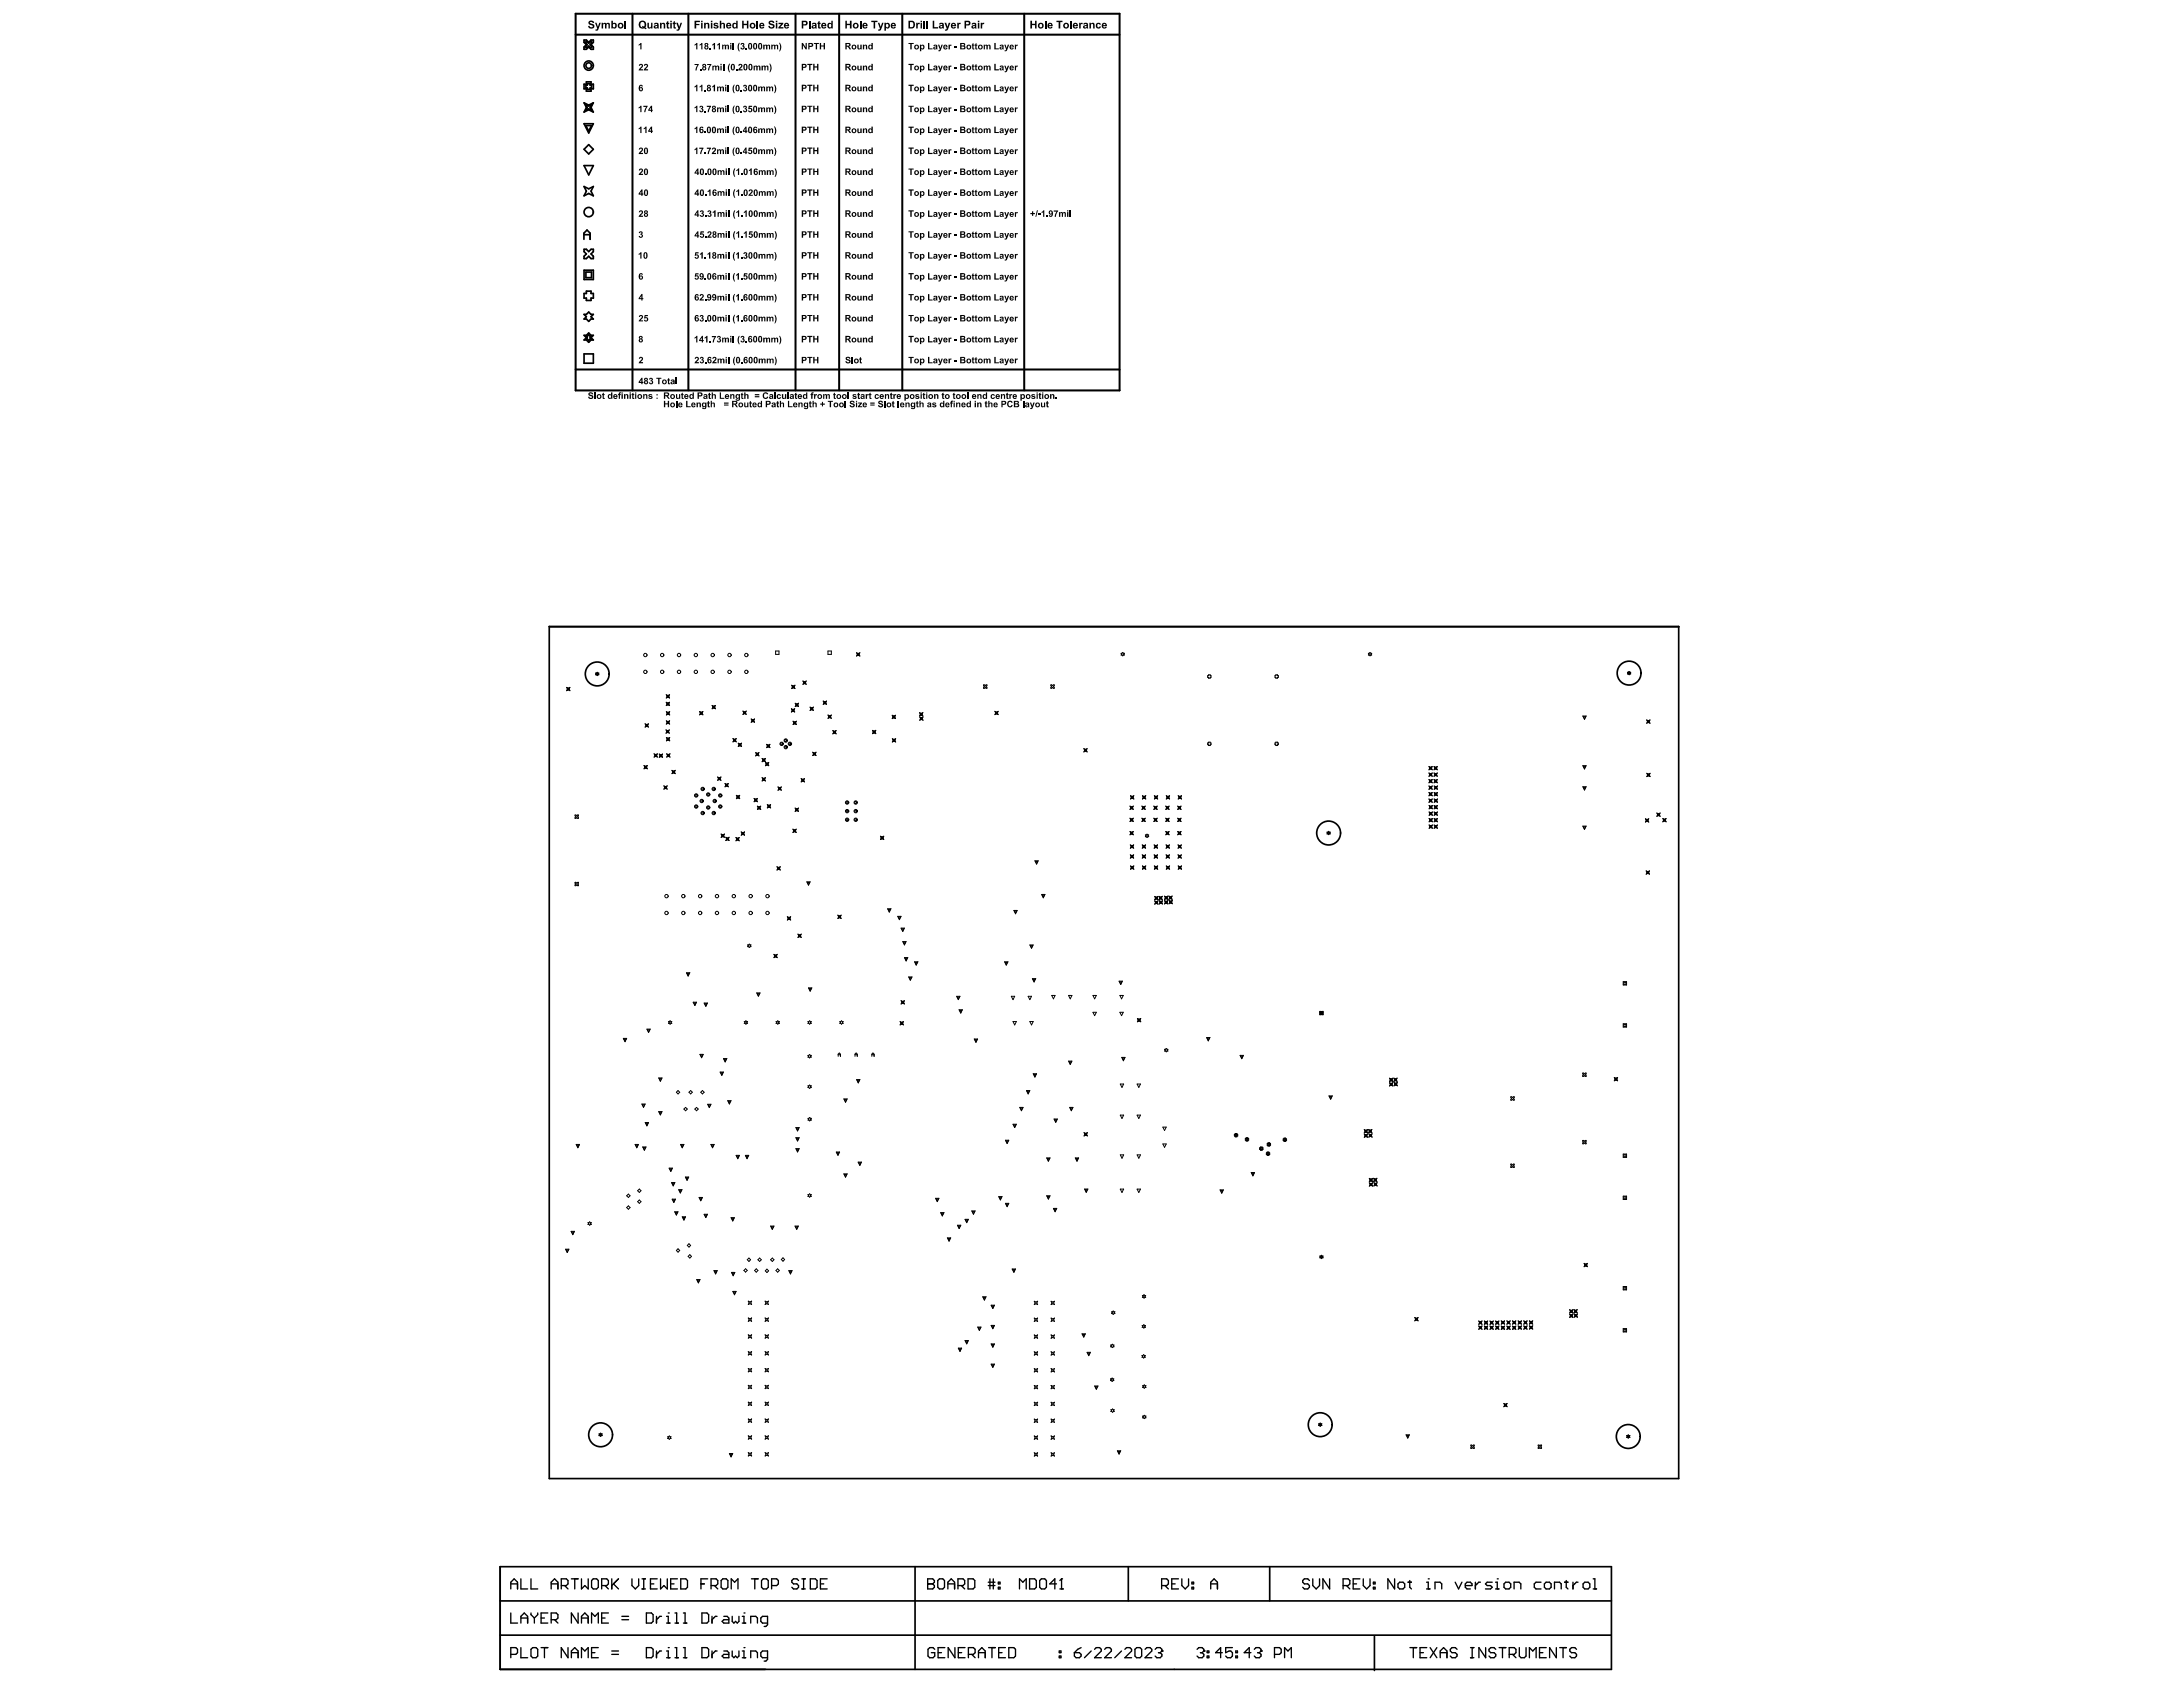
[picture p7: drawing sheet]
<svg xmlns="http://www.w3.org/2000/svg" width="279mm" height="216mm" viewBox="0 0 279 216" stroke-linecap="round" stroke-linejoin="round" font-family="sans-serif">
<g fill="none" stroke="#000" stroke-width=".22">
<path d="M74.8 5.1h.2l.3 .3 .3-.3h.3v.3l-.3 .3 .3 .3v.3h-.3l-.3-.3-.3 .3h-.2v-.3l.2-.3-.2-.3zM74.8 10.8h.2v-.3h.6v.3h.3v.6h-.3v.3h-.6v-.3h-.2zM74.8 19.1l.5-.6 .6 .6-.6 .6zM74.8 15.8h1.1l-.6 1.2zM74.8 13.2l.5 .3 .6-.3-.3 .6 .3 .5-.6-.3-.5 .3 .2-.5zM75 5.4h.2l.1 .1 .2-.1h.2v.1l-.2 .2 .2 .2v.2h-.2l-.2-.2-.1 .2h-.2v-.2l.2-.2-.2-.2zM75 16.1h.7l-.4 .7zM75 13.4l.3 .2 .4-.2-.2 .4 .2 .3-.4-.2-.3 .2 .2-.3zM75.2 10.7h.3v.2h.2v.4h-.2v.1h-.3v-.1h-.2v-.4h.2zM74.7 30.6v-.8l.4-.4 .4 .4v.8M74.7 30h.8M74.8 21.2h1.1l-.6 1.2z"/>
<path d="M74.8 31.9h.2l.3 .3 .3-.3h.3v.3l-.3 .3 .3 .3v.3h-.3l-.3-.3-.3 .3h-.2v-.3l.2-.3-.2-.3zM74.8 34.6h1.1v1.2h-1.1zM74.8 37.6h.2v-.3h.6v.3h.3v.6h-.3v.3h-.6v-.3h-.2zM74.8 23.9l.5 .3 .6-.3-.3 .6 .3 .6-.6-.3-.5 .3 .2-.6zM75 34.8h.7v.7h-.7zM74.8 45.3h1.1v1.2h-1.1zM74.8 40.2h.2l.3-.3 .3 .3h.3l-.3 .3 .3 .3h-.3l-.3 .3-.3-.3h-.2l.2-.3zM74.8 42.9h.2l.3-.3 .3 .3h.3l-.3 .3 .3 .3h-.3l-.3 .3-.3-.3h-.2l.2-.3zM75 43h.2l.1-.1 .2 .1h.2l-.2 .2 .2 .2h-.2l-.2 .2-.1-.2h-.2l.2-.2zM70.3 80.2h144.6M70.3 80.2h144.6v109h-144.6zM64 200.5v13.1h142.2v-13.1h-142.2v13.1"/>
<path d="M64 209.3h142.2M64 204.9h142.2M117.1 200.5v13.1M144.4 200.5v4.4M162.5 200.5v4.4M175.9 209.4v4.4"/>
<circle cx="75.3" cy="8.4" r=".36"/>
<circle cx="75.3" cy="8.4" r=".6"/>
<circle cx="75.3" cy="27.1" r=".6"/>
<circle cx="76.4" cy="86.3" r="1.53"/>
<circle cx="208.5" cy="86.1" r="1.53"/>
<circle cx="170" cy="106.6" r="1.53"/>
<circle cx="76.9" cy="183.6" r="1.53"/>
<circle cx="169" cy="182.3" r="1.53"/>
<circle cx="208.4" cy="183.8" r="1.53"/>
</g>
<g fill="none" stroke="#000" stroke-width=".17">
<path d="M65.4 211.7h.6l.2-.2v-.4l-.2-.2h-.6v1.3M65.4 203.4v-.9l.4-.4 .4 .4v.9M65.4 206.4v1.3h.8M65.4 202.7h.8M66.7 210.9v1.3h.8M66.7 202.1v1.3h.8M66.7 207.7v-.8l.4-.5 .4 .5v.8M66.7 207.1h.8M68 211.1l.2-.2h.4l.2 .2v.8l-.2 .3h-.4l-.2-.3zM68 202.1v1.3h.8M68 206.4v.2l.4 .5M68.4 207.1v.6"/>
<path d="M68.8 206.4v.2l-.4 .5M69.3 210.9h.8M69.3 207.1h.4M69.7 210.9v1.3M70.1 206.4h-.8v1.3h.8M70.5 207.3h.7l.2-.2v-.5l-.2-.2h-.7v1.3M70.5 203.4v-.9l.5-.4 .4 .4v.9M70.5 202.7h.9M71 207.3l.4 .4M71.8 202.9h.7l.2-.2v-.4l-.2-.2h-.7v1.3M72.3 202.9l.4 .5M72.7 210.9v1.3l-.9-1.3v1.3"/>
<path d="M73.1 211.5h.9M73.1 212.2v-.9l.5-.4 .4 .4v.9M73.1 202.1h.9M73.6 202.1v1.3M74 206.4v1.3l-.9-1.3v1.3M74.4 202.1v1.3l.5-.5 .4 .5v-1.3M74.4 207.7v-.8l.5-.5 .4 .5v.8M74.4 212.2v-1.3l.5 .4 .4-.4v1.3M74.4 207.1h.9M75.7 211.5h.4M75.7 202.3l.2-.2h.5l.2 .2v.8l-.2 .3h-.5l-.2-.3zM75.7 207.7v-1.3l.4 .5 .5-.5v1.3"/>
<path d="M76.6 210.9h-.9v1.3h.9M77 207.1h.4M77 202.9h.7l.2-.2v-.4l-.2-.2h-.7v1.3M77.4 202.9l.5 .5M77.9 206.4h-.9v1.3h.9M78.3 211.7h.9M78.3 211.3h.9M78.3 202.1v1.3M78.5 202.7l.7 .7M79.2 202.1l-.9 .8M79.6 207.3h.9M79.6 206.9h.9"/>
<path d="M80.9 202.1v.8l.4 .5 .4-.5v-.8M82.2 203.4h.4M82.2 202.1h.4M82.4 202.1v1.3M82.7 210.9h.7l.2 .2v.8l-.2 .3h-.7zM82.7 206.4h.7l.2 .2v.9l-.2 .2h-.7zM83.3 202.7h.4M84 206.9v.8M84 211.3v.9M84.1 202.1h-.8v1.3h.8M84.5 202.1v1.3l.5-.5 .4 .5v-1.3M84.7 211.3h-.2l-.5 .4"/>
<path d="M84.7 206.9h-.2l-.5 .4M85.3 212.2h.4M85.3 211.3h.2v.9M85.3 207.7h.4M85.3 206.9h.2v.8M85.5 210.9h.1M85.5 206.4h.1M85.8 202.7h.5M86.4 210.9h.2v1.3M86.4 212.2h.4M86.4 207.7h.4M86.4 206.4h.2v1.3"/>
<path d="M86.7 202.1h-.9v1.3h.9M87.1 202.1h.7l.2 .2v.8l-.2 .3h-.7zM87.5 210.9h.2v1.3M87.5 212.2h.4M87.5 207.7h.4M87.5 206.4h.2v1.3M89.7 202.7h.4M89.8 210.9h.7l.2 .2v.8l-.2 .3h-.7zM89.8 206.4h.7l.2 .2v.9l-.2 .2h-.7zM90.6 202.1h-.9v1.3M91 202.9h.7l.2-.2v-.4l-.2-.2h-.7v1.3M91.1 206.9v.8"/>
<path d="M91.1 211.3v.9M91.4 202.9l.5 .5M91.8 211.3h-.2l-.5 .4M91.8 206.9h-.2l-.5 .4M92.3 202.3l.2-.2h.4l.3 .2v.8l-.3 .3h-.4l-.2-.3zM92.6 211.3h.5l.2 .2v.7h-.7l-.2-.3 .2-.2h.7M92.6 206.9h.5l.2 .2v.6h-.7l-.2-.2 .2-.2h.7M93.6 203.4v-1.3l.4 .4 .5-.4v1.3M93.7 211.3v.6l.2 .3 .2-.3 .3 .3 .2-.3v-.6M93.7 206.9v.6l.2 .2 .2-.2 .3 .2 .2-.2v-.6M95 212.2h.4M95 211.3h.2v.9"/>
<path d="M95 207.7h.4M95 206.9h.2v.8M95.2 210.9h.1M95.2 206.4h.1M96.1 212.2v-.9h.6l.2 .2v.7M96.1 207.7v-.8h.6l.2 .2v.6M96.2 202.1h.8M96.6 202.1v1.3M97.5 202.3l.2-.2h.4l.2 .2v.8l-.2 .3h-.4l-.2-.3zM98.2 212.2h-.6l-.2-.3v-.4l.2-.2h.6v1.1l-.2 .2h-.2M98.2 207.7h-.6l-.2-.2v-.4l.2-.2h.6v1l-.2 .3h-.2M98.8 202.9h.6l.2-.2v-.4l-.2-.2h-.6v1.3"/>
<path d="M102.2 202.3l-.2-.2h-.4l-.3 .2v.2l.3 .2h.4l.2 .2v.2l-.2 .3h-.4l-.3-.3M102.6 203.4h.5M102.6 202.1h.5M102.9 202.1v1.3M103.7 202.1h.7l.2 .2v.8l-.2 .3h-.7zM105 202.7h.4M105.9 202.1h-.9v1.3h.9M118.7 202.7h.1M118.7 202.1h.7l.2 .2v.2l-.2 .2 .2 .2v.2l-.2 .3h-.7zM118.7 202.7h.7M119.6 211.1l-.2-.2h-.4l-.2 .2v.8l.2 .3h.4l.2-.3v-.4h-.4M120 202.3l.2-.2h.5l.2 .2v.8l-.2 .3h-.5l-.2-.3z"/>
<path d="M120.1 211.5h.4M120.9 210.9h-.8v1.3h.8M121.3 202.7h.9M121.3 203.4v-.9l.4-.4 .5 .4v.9M122.2 210.9v1.3l-.8-1.3v1.3M122.6 202.9h.7l.2-.2v-.4l-.2-.2h-.7v1.3M122.7 211.5h.4M123 202.9l.5 .5M123.5 210.9h-.8v1.3h.8M123.9 202.1h.6l.3 .2v.8l-.3 .3h-.6zM123.9 211.7h.7l.2-.2v-.4l-.2-.2h-.7v1.3M124.4 211.7l.4 .5"/>
<path d="M125.2 211.5h.9M125.2 212.2v-.9l.5-.4 .4 .4v.9M126.5 202.9h.8M126.5 202.5h.8M126.5 210.9h.9M126.7 202.1v1.3M127 210.9v1.3M127.1 202.1v1.3M127.8 203.1h.2v.3h-.2zM127.8 202.5h.2v.2h-.2zM127.8 211.5h.5M128.7 210.9h-.9v1.3h.9"/>
<path d="M129.1 210.9h.7l.2 .2v.8l-.2 .3h-.7zM130.5 203.4v-1.3l.4 .4 .4-.4v1.3M131.8 202.1h.6l.2 .2v.8l-.2 .3h-.6zM133.1 202.3l.2-.2h.4l.2 .2v.8l-.2 .3h-.4l-.2-.3zM135.2 202.7h-.8l.6-.6v1.3M135.6 211.9h.2v.3h-.2zM135.6 211.3h.2v.2h-.2zM135.7 203.4h.4M135.9 202.1h.1M135.9 202.1v1.3M135.9 202.1l-.2 .2M137.5 211.5h.7l.2 .2v.2l-.2 .3h-.5l-.2-.3z"/>
<path d="M138.4 210.9l-.5 .2-.4 .4M139.7 211.3l-.9 .9M140.1 211.1l.2-.2h.4l.3 .2v.2l-.9 .9h.9M141.4 211.1l.2-.2h.4l.2 .2v.2l-.8 .9h.8M143.5 211.3l-.8 .9M144 211.1l.2-.2h.4l.2 .2v.2l-.8 .9h.8M145.3 211.1l.2-.2h.4l.2 .2v.8l-.2 .3h-.4l-.2-.3zM146.6 211.1l.2-.2h.4l.2 .2v.2l-.8 .9h.8M147.8 211.1l.3-.2h.4l.2 .2v.2M148.3 211.5h.2M148.5 211.5l.2 .2v.2l-.2 .3h-.4l-.3-.3M148.7 202.9h.6l.2-.2v-.4l-.2-.2h-.6v1.3"/>
<path d="M148.7 211.3h.1M148.7 211.3l-.2 .2M149.1 202.9l.4 .5M150 202.7h.4M150.8 202.1h-.8v1.3h.8M151.3 202.1v.8l.4 .5 .4-.5v-.8M152.6 203.1h.2v.3h-.2zM152.6 202.5h.2v.2h-.2zM153.2 211.1l.2-.2h.5l.2 .2v.2M153.6 211.5h.3M153.9 211.5l.2 .2v.2l-.2 .3h-.5l-.2-.3M154.1 211.3h.1"/>
<path d="M154.1 211.3l-.2 .2M154.5 211.9h.2v.3h-.2zM154.5 211.3h.2v.2h-.2zM155 202.7h.8M155 203.4v-.9l.4-.4 .4 .4v.9M156.4 211.5h-.8l.6-.6v1.3M157.7 210.9h-.8v.6l.4-.2h.2l.2 .2v.4l-.2 .3h-.4l-.2-.3M158.2 211.9h.2v.3h-.2zM158.2 211.3h.2v.2h-.2zM160.1 211.5h-.9l.7-.6v1.3M160.5 211.1l.3-.2h.4l.2 .2v.2M161 211.5h.2"/>
<path d="M161.2 211.5l.2 .2v.2l-.2 .3h-.4l-.3-.3M161.4 211.3h.1M161.4 211.3l-.2 .2M163.1 211.7h.7l.2-.2v-.4l-.2-.2h-.7v1.3M164.4 212.2v-1.3l.4 .4 .5-.4v1.3M167.6 202.3l-.2-.2h-.5l-.2 .2v.2l.2 .2h.5l.2 .2v.2l-.2 .3h-.5l-.2-.3M168 202.1v.8l.5 .5 .4-.5v-.8M170.2 202.1v1.3l-.9-1.3v1.3M171.9 202.9h.6l.3-.2v-.4l-.3-.2h-.6v1.3M172.3 202.9l.5 .5M173.2 202.7h.4M174.1 202.1h-.9v1.3h.9"/>
<path d="M174.5 202.1v.8l.4 .5 .4-.5v-.8M175.8 203.1h.2v.3h-.2zM175.8 202.5h.2v.2h-.2zM178.5 202.1v1.3l-.9-1.3v1.3M178.9 202.7l.2-.2h.5l.2 .2v.4l-.2 .3h-.5l-.2-.3zM180.2 202.5h.4M180.4 202.3v.8l.2 .3M180.5 210.9h.8M180.9 210.9v1.3M181.7 211.5h.5M182.6 203.4h.4M182.6 202.5h.2v.9"/>
<path d="M182.6 210.9h-.9v1.3h.9M182.8 202.1h.1M183 210.9l.9 1.3M183.7 203.4v-.9h.6l.2 .2v.7M183.9 210.9l-.9 1.3M184.3 211.5h.9M184.3 212.2v-.9l.5-.4 .4 .4v.9M186.2 202.5l.5 .9 .4-.9M186.5 211.1l-.2-.2h-.5l-.2 .2v.2l.2 .2h.5l.2 .2v.2l-.2 .3h-.5l-.2-.3M187.5 202.9h.9v-.2l-.2-.2h-.4l-.3 .2v.4l.3 .3h.4M188.2 210.9h.4M188.2 212.2h.4"/>
<path d="M188.4 210.9v1.3M188.8 202.5v.9M189.5 202.5h-.2l-.5 .4M190.1 210.9v1.3l-.8-1.3v1.3M191 202.5h-.7l-.2 .2 .2 .2h.5l.2 .2-.2 .3h-.7M191.4 203.4h.4M191.4 202.5h.2v.9M191.4 211.1l-.2-.2h-.4l-.2 .2v.2l.2 .2h.4l.2 .2v.2l-.2 .3h-.4l-.2-.3M191.6 202.1h.1M191.9 210.9h.8M192.3 210.9v1.3M192.7 202.5h.4l.3 .2v.4l-.3 .3h-.4l-.2-.3v-.4z"/>
<path d="M193.2 211.7h.6l.2-.2v-.4l-.2-.2h-.6v1.3M193.6 211.7l.4 .5M193.8 203.4v-.9h.6l.2 .2v.7M194.5 210.9v1l.2 .3h.4l.2-.3v-1M195.7 212.2v-1.3l.5 .4 .4-.4v1.3M197 211.5h.5M197.2 202.5h-.6l-.2 .2v.4l.2 .3h.6M197.7 202.7l.2-.2h.4l.2 .2v.4l-.2 .3h-.4l-.2-.3zM197.9 210.9h-.9v1.3h.9M199 203.4v-.9h.6l.2 .2v.7M199.2 210.9v1.3l-.9-1.3v1.3M199.6 210.9h.9"/>
<path d="M200.1 210.9v1.3M200.2 202.5h.5M200.5 202.3v.8l.2 .3M201.3 202.5v.9M201.8 211.1l-.2-.2h-.5l-.2 .2v.2l.2 .2h.5l.2 .2v.2l-.2 .3h-.5l-.2-.3M202 202.5h-.2l-.5 .4M202.6 202.7l.2-.2h.5l.2 .2v.4l-.2 .3h-.5l-.2-.3zM203.9 203.4h.4M203.9 202.1h.2v1.3"/>
</g>
<path d="M73.7 1.8h69.6v48.2h-69.6zM73.7 4.4h69.6M81 1.8v48.2M88.1 1.8v48.2M101.8 1.8v48.2M107.4 1.8v48.2M115.5 1.8v48.2M131.1 1.8v48.2M73.7 47.3h69.6" fill="none" stroke="#000" stroke-width=".26"/>
<g fill="none" stroke="#000" stroke-width=".13">
<path d="M72.5 88l.2 .1 .2-.1-.1 .2 .1 .2-.2-.1-.2 .1 .1-.2zM72.6 88.1h.1h.2l-.1 .1 .1 .1-.2-.1-.1 .1 .1-.1zM76.2 86.1l.2-.1 .3 .1-.2 .2 .2 .1-.3 .1-.2-.1 .1-.1zM76.3 86.2l.1-.1 .2 .1-.1 .1h.1l-.2 .1-.1-.1h.1zM82.4 98l.2 .1 .3-.1-.2 .2 .2 .2-.3-.1-.2 .1 .1-.2zM82.5 98.1h.1h.2l-.1 .1 .1 .1-.2-.1-.1 .1 .1-.1zM82.6 92.6l.2 .1 .2-.1-.1 .2 .1 .3-.2-.1-.2 .1 .1-.3zM82.7 92.7l.1 .1 .1-.1-.1 .1 .1 .2-.1-.1-.1 .1v-.2zM83.7 96.5l.2 .1 .2-.1-.1 .2 .1 .2-.2-.1-.2 .1 .1-.2zM83.8 96.6h.1h.2l-.1 .1 .1 .1-.2-.1-.1 .1 .1-.1zM84.4 96.5l.2 .1 .2-.1-.1 .2 .1 .2-.2-.1-.2 .1 .1-.2zM84.5 96.6h.1h.1v.1v.1h-.1h-.1v-.1z"/>
<path d="M85.2 93.4l.3 .1 .2-.1-.1 .2 .1 .2-.2-.1-.3 .1 .1-.2zM85.3 89.9l.2 .1 .2-.1-.1 .2 .1 .2-.2-.1-.2 .1 .1-.2zM85.3 88.9l.2 .1 .2-.1-.1 .2 .1 .2-.2-.1-.2 .1 .1-.2zM85.3 92.2l.2 .2 .2-.2-.1 .3 .1 .2-.2-.1-.2 .1 .1-.2zM85.3 91.1l.2 .1 .2-.1-.1 .2 .1 .2-.2-.1-.2 .1 .1-.2zM85.3 94.4l.2 .1 .2-.1-.1 .2 .1 .2-.2-.1-.2 .1 .1-.2zM85.3 96.5l.2 .1 .3-.1-.2 .2 .2 .2-.3-.1-.2 .1 .1-.2zM85.3 93.5l.2 .1 .1-.1-.1 .1 .1 .2-.1-.1-.2 .1 .1-.2zM85.4 90h.1h.1l-.1 .1 .1 .1h-.1h-.1v-.1zM85.4 89l.1 .1 .1-.1v.1v.1h-.1h-.1v-.1zM85.4 92.3l.1 .1 .1-.1v.2v.1l-.1-.1-.1 .1v-.1zM85.4 91.2h.1h.1v.1v.1h-.1h-.1v-.1z"/>
<path d="M85.4 94.5h.1h.1v.1v.1h-.1h-.1v-.1zM85.4 96.6h.1h.2l-.1 .1 .1 .1-.2-.1-.1 .1 .1-.1zM86 98.6l.2 .1 .2-.1-.1 .2 .1 .2-.2-.1-.2 .1 .1-.2zM86.1 98.7h.1h.1v.1v.1h-.1h-.1v-.1zM89.5 91.1l.3 .1 .2-.1-.1 .2 .1 .2-.2-.1-.3 .1 .1-.2zM89.6 91.1l.2 .1 .1-.1-.1 .2 .1 .1-.1-.1-.2 .1 .1-.1zM91.1 90.3l.3 .1 .2-.1-.1 .2 .1 .2-.2-.1-.3 .1 .1-.2zM91.2 90.4h.2h.1l-.1 .1 .1 .1h-.1h-.2l.1-.1zM91.8 99.4l.3 .1 .2-.1-.1 .3 .1 .2-.2-.1-.3 .1 .2-.2zM91.9 99.5l.2 .1 .1-.1-.1 .2 .1 .1-.1-.1-.2 .1 .1-.1zM93.8 94.5l.2 .1 .2-.1-.1 .2 .1 .2-.2-.1-.2 .1 .1-.2zM93.9 94.6l.1 .1 .2-.1-.1 .1 .1 .2-.2-.1-.1 .1 .1-.2z"/>
<path d="M94.5 95.1l.2 .1 .2-.1-.1 .2 .1 .2-.2-.1-.2 .1 .1-.2zM94.6 95.2l.1 .1 .1-.1v.1v.2l-.1-.1-.1 .1v-.2zM95.1 91l.2 .1 .2-.1-.1 .2 .1 .2-.2-.1-.2 .1 .1-.2zM95.2 91.1l.1 .1 .1-.1v.1v.1h-.1h-.1v-.1zM96.1 92l.3 .1 .2-.1-.1 .2 .1 .2-.2-.1-.3 .1 .2-.2zM96.2 92.1l.2 .1 .1-.1-.1 .1 .1 .2-.1-.1-.2 .1 .1-.2zM96.7 96.3l.2 .1 .2-.1-.1 .2 .1 .2-.2-.1-.2 .1 .1-.2zM96.8 96.4l.1 .1 .2-.1-.1 .1 .1 .2-.2-.1-.1 .1 .1-.2zM97.5 97.1l.3 .1 .2-.1-.1 .2 .1 .2-.2-.1-.3 .1 .1-.2zM97.5 99.5l.3 .1 .2-.1-.1 .2 .1 .3-.2-.2-.3 .2 .1-.3zM97.6 97.1l.2 .1 .1-.1-.1 .2 .1 .1-.1-.1-.2 .1 .1-.1zM97.6 99.6l.2 .1 .1-.1-.1 .1 .1 .2-.1-.1-.2 .1 .1-.2z"/>
<path d="M98 97.6l.2 .1 .2-.1-.1 .2 .1 .2-.2-.1-.2 .1 .1-.2zM98 97.7h.2h.1l-.1 .1 .1 .1-.1-.1-.2 .1 .1-.1zM98.1 95.3l.2 .1 .2-.1-.1 .2 .1 .2-.2-.1-.2 .1 .1-.2zM98.2 95.3l.1 .1 .2-.1-.1 .2 .1 .1-.2-.1-.1 .1 .1-.1zM99.3 83.3h.4v.4h-.4zM101.3 90.7l.2 .1 .2-.1-.1 .2 .1 .2-.2-.1-.2 .1 .1-.2zM101.3 87.7l.2 .1 .3-.1-.2 .2 .2 .2-.3-.1-.2 .1 .1-.2zM101.4 90.8h.1h.1v.1v.1h-.1h-.1v-.1zM101.4 87.8h.1h.2l-.1 .1 .1 .1h-.2h-.1l.1-.1zM101.5 92.3l.2 .1 .2-.1-.1 .2 .1 .2-.2-.1-.2 .1 .1-.2zM101.6 92.4l.1 .1 .1-.1v.1v.1h-.1h-.1l.1-.1zM101.8 90l.2 .1 .2-.1-.1 .2 .1 .2-.2-.1-.2 .1 .1-.2z"/>
<path d="M101.9 90.1h.1h.1v.1v.1h-.1h-.1v-.1zM102.5 99.6l.3 .1 .2-.1-.1 .3 .1 .2-.2-.1-.3 .1 .1-.2zM102.6 99.7l.2 .1 .1-.1-.1 .2 .1 .1-.1-.1-.2 .1 .1-.1zM102.8 87.2l.2 .1 .2-.1-.1 .2 .1 .2-.2-.1-.2 .1 .1-.2zM102.8 87.2l.2 .1 .1-.1-.1 .2 .1 .1-.1-.1-.2 .1 .1-.1zM103.7 90.5l.2 .1 .2-.1-.1 .2 .1 .2-.2-.1-.2 .1 .1-.2zM103.8 90.6h.1h.1v.1v.1h-.1h-.1v-.1zM104 96.3l.2 .1 .2-.1-.1 .2 .1 .2-.2-.1-.2 .1 .1-.2zM104.1 96.4h.1h.2l-.1 .1 .1 .1-.2-.1-.1 .1 .1-.1zM105.4 89.7l.2 .1 .2-.1-.1 .2 .1 .2-.2-.1-.2 .1 .1-.2zM105.4 89.8l.2 .1 .1-.1-.1 .1 .1 .2-.1-.1-.2 .1 .1-.2zM106 83.3h.4v.4h-.4z"/>
<path d="M106 91.5l.2 .1 .2-.1-.1 .2 .1 .2-.2-.1-.2 .1 .1-.2zM106.1 91.6l.1 .1 .1-.1v.1v.2l-.1-.1-.1 .1v-.2zM106.6 93.5l.2 .1 .2-.1-.1 .2 .1 .2-.2-.1-.2 .1 .1-.2zM106.7 93.6h.1h.1v.1v.1h-.1h-.1v-.1zM109.6 83.5l.2 .1 .3-.1-.2 .2 .2 .3-.3-.1-.2 .1 .1-.3zM109.7 83.6l.1 .1 .2-.1-.1 .1 .1 .2-.2-.1-.1 .1 .1-.2zM111.7 93.5l.2 .1 .2-.1-.1 .2 .1 .2-.2-.1-.2 .1 .1-.2zM111.8 93.6h.1h.1l-.1 .1 .1 .1-.1-.1-.1 .1v-.1zM114.2 91.5l.2 .1 .2-.1-.1 .3 .1 .2-.2-.1-.2 .1 .1-.2zM114.2 94.5l.2 .1 .2-.1-.1 .2 .1 .3-.2-.1-.2 .1 .1-.3zM114.3 91.6l.1 .1 .1-.1v.2v.1l-.1-.1-.1 .1v-.1zM114.3 94.6l.1 .1 .2-.1-.1 .1 .1 .2-.2-.1-.1 .1 .1-.2z"/>
<path d="M117.7 91.2l.2 .1 .2-.1-.1 .2 .1 .2-.2-.1-.2 .1 .1-.2zM117.7 91.7l.2 .2 .2-.2-.1 .3 .1 .2-.2-.1-.2 .1 .1-.2zM117.8 91.3h.1h.1v.1v.1h-.1h-.1v-.1zM117.8 91.8l.1 .1 .2-.1-.1 .2 .1 .1-.2-.1-.1 .1 .1-.1zM125.9 87.7l.2 .1 .2-.1-.1 .2 .1 .2-.2-.1-.2 .1 .1-.2zM127.3 91l.2 .1 .3-.1-.1 .2 .1 .3-.3-.1-.2 .1 .1-.3zM127.4 91.1l.1 .1 .2-.1-.1 .1 .1 .2-.2-.1-.1 .1 .1-.2zM134.5 87.7l.2 .1 .2-.1-.1 .2 .1 .2-.2-.1-.2 .1 .1-.2zM138.7 95.8l.2 .1 .2-.1-.1 .2 .1 .2-.2-.1-.2 .1 .1-.2zM138.8 95.9l.1 .1 .2-.1-.1 .1 .1 .1h-.2h-.1l.1-.1zM143.5 83.6l.2-.1 .2 .1-.1 .1 .1 .1-.2 .1-.2-.1 .1-.1zM154.6 86.5h.1v-.1h.2v.1h.1v.2h-.1v.1h-.2v-.1h-.1z"/>
<path d="M154.6 95.1h.1v-.1h.2v.1h.1v.2h-.1v.1h-.2v-.1h-.1zM163.2 86.5h.1v-.1h.2v.1h.1v.2h-.1v.1h-.2v-.1h-.1zM163.2 95.1h.1v-.1h.2v.1h.1v.2h-.1v.1h-.2v-.1h-.1zM175.1 83.6l.2-.1 .3 .1-.1 .1 .1 .1-.3 .1-.2-.1 .1-.1zM182.9 99.8l.2 .1 .2-.1-.1 .2 .1 .2-.2-.1-.2 .1 .1-.2zM182.9 98.1l.2 .1 .2-.1-.1 .2 .1 .2-.2-.1-.2 .1 .1-.2zM182.9 98.9l.2 .1 .2-.1-.1 .2 .1 .3-.2-.2-.2 .2 .1-.3zM183 99.8l.1 .1 .1-.1v.2v.1l-.1-.1-.1 .1v-.1zM183 99l.1 .1 .1-.1v.1v.2l-.1-.1-.1 .1v-.2zM183 98.2h.1h.1v.1v.1h-.1h-.1v-.1zM183.5 98.9l.2 .1 .3-.1-.1 .2 .1 .3-.3-.2-.2 .2 .1-.3zM183.5 99.8l.2 .1 .3-.1-.1 .2 .1 .2-.3-.1-.2 .1 .1-.2z"/>
<path d="M183.5 98.1l.2 .1 .3-.1-.1 .2 .1 .2-.3-.1-.2 .1 .1-.2zM183.6 99l.1 .1 .2-.1-.1 .1 .1 .2-.2-.1-.1 .1 .1-.2zM183.6 99.8l.1 .1 .2-.1-.1 .2 .1 .1-.2-.1-.1 .1 .1-.1zM183.6 98.2h.1h.2l-.1 .1 .1 .1h-.2h-.1l.1-.1zM202.6 91.6h.4l-.2 .5zM202.6 98h.4l-.2 .4zM202.7 91.7h.2l-.1 .3zM202.7 98.1h.2l-.1 .2zM208.3 86l.2-.1 .2 .1-.1 .1 .1 .2-.2 .1-.2-.1 .1-.2zM208.4 86.1l.1-.1 .1 .1v.1l-.1 .1-.1-.1v-.1zM210.8 92.1l.2 .1 .2-.1-.1 .2 .1 .3-.2-.1-.2 .1 .1-.3zM210.8 99l.2 .1 .2-.1-.1 .2 .1 .2-.2-.1-.2 .1 .1-.2z"/>
<path d="M210.8 92.2l.2 .1 .1-.1-.1 .1 .1 .2-.1-.1-.2 .1 .1-.2zM210.9 99l.1 .1 .1-.1-.1 .2 .1 .1-.1-.1-.1 .1v-.1zM73.6 104.3l.2 .1 .2-.1-.1 .2 .1 .2-.2-.1-.2 .1 .1-.2zM73.6 112.9l.2 .1 .2-.1-.1 .2 .1 .3-.2-.2-.2 .2 .1-.3zM85 100.6l.2 .1 .2-.1-.1 .2 .1 .2-.2-.1-.2 .1 .1-.2zM85.1 100.7h.1h.1l-.1 .1 .1 .1-.1-.1-.1 .1v-.1zM92.3 106.7l.2 .1 .2-.1-.1 .3 .1 .2-.2-.1-.2 .1 .1-.2zM92.4 106.8l.1 .1 .1-.1v.2v.1l-.1-.1-.1 .1v-.1zM92.8 100.3l.2 .1 .2-.1-.1 .2 .1 .2-.2-.1-.2 .1 .1-.2zM92.9 100.4h.1h.1v.1v.1l-.1-.1-.1 .1v-.1zM92.9 107.1l.2 .2 .2-.2-.1 .3 .1 .2-.2-.1-.2 .1 .1-.2zM93 107.2l.1 .1 .1-.1v.2v.1l-.1-.1-.1 .1v-.1z"/>
<path d="M94.2 107.2l.2 .1 .2-.1-.1 .2 .1 .2-.2-.1-.2 .1 .1-.2zM94.2 101.8l.3 .1 .2-.1-.1 .2 .1 .2-.2-.1-.3 .1 .2-.2zM94.3 107.3h.1h.1v.1v.1h-.1h-.1v-.1zM94.3 101.9h.2h.1l-.1 .1 .1 .1h-.1h-.2l.1-.1zM94.9 106.5l.2 .1 .2-.1-.1 .2 .1 .2-.2-.1-.2 .1 .1-.2zM95 106.5l.1 .1 .1-.1-.1 .2 .1 .1-.1-.1-.1 .1v-.1zM96.5 102.2l.2 .1 .2-.1-.1 .2 .1 .2-.2-.1-.2 .1 .1-.2zM96.6 102.3h.1h.2l-.1 .1 .1 .1h-.2h-.1l.1-.1zM96.9 103.2l.3 .1 .2-.1-.1 .2 .1 .2-.2-.1-.3 .1 .1-.2zM97 103.3h.2h.1l-.1 .1 .1 .1-.1-.1-.2 .1 .1-.1zM98.2 103l.2 .1 .2-.1-.1 .2 .1 .2-.2-.1-.2 .1 .1-.2zM98.3 103.1h.1h.2l-.1 .1 .1 .1-.2-.1-.1 .1 .1-.1z"/>
<path d="M99.4 110.9l.3 .1 .2-.1-.1 .2 .1 .2-.2-.1-.3 .1 .1-.2zM99.5 111l.2 .1 .1-.1-.1 .1 .1 .2-.1-.1-.2 .1 .1-.2zM99.6 100.7l.2 .1 .2-.1-.1 .2 .1 .2-.2-.1-.2 .1 .1-.2zM99.7 100.8l.1 .1 .1-.1v.1v.2l-.1-.1-.1 .1v-.2zM100.8 117.3l.2 .1 .2-.1-.1 .2 .1 .2-.2-.1-.2 .1 .1-.2zM100.9 117.4l.1 .1 .1-.1v.1v.2l-.1-.1-.1 .1v-.2zM101.5 106.1l.2 .1 .2-.1-.1 .2 .1 .2-.2-.1-.2 .1 .1-.2zM101.6 106.2l.1 .1 .1-.1v.1v.2l-.1-.1-.1 .1v-.2zM101.8 103.4l.2 .1 .2-.1-.1 .2 .1 .2-.2-.1-.2 .1 .1-.2zM101.9 103.5l.1 .1 .1-.1-.1 .1 .1 .2-.1-.1-.1 .1v-.2zM102.1 119.5l.2 .2 .3-.2-.2 .3 .2 .2-.3-.1-.2 .1 .1-.2zM102.2 119.6l.1 .1 .2-.1-.1 .2 .1 .1-.2-.1-.1 .1 .1-.1z"/>
<path d="M103.3 112.9h.4l-.2 .4zM103.3 112.9h.3l-.1 .3zM107.2 117.1l.2 .1 .3-.1-.1 .2 .1 .3-.3-.2-.2 .2 .1-.3zM107.3 117.2l.1 .1 .2-.1-.1 .1 .1 .2-.2-.1-.1 .1 .1-.2zM112.7 107l.2 .1 .2-.1-.1 .2 .1 .2-.2-.1-.2 .1 .1-.2zM112.8 107.1l.1 .1 .1-.1v.1v.2l-.1-.1-.1 .1v-.2zM113.6 116.3h.4l-.2 .4zM113.7 116.4h.2l-.1 .2zM114.9 117.3h.4l-.2 .4zM115 117.4h.2l-.1 .2zM115.3 118.8h.5l-.3 .4zM115.4 118.9h.3l-.2 .2z"/>
<path d="M129.8 116.5h.4l-.2 .4zM129.8 116.6h.3l-.1 .3zM132.5 110.2h.4l-.2 .4zM132.5 110.2h.3l-.1 .3zM133.3 114.5h.4l-.2 .4zM133.4 114.6h.3l-.2 .2zM144.6 103.2l.2 .1 .3-.1-.2 .2 .2 .2-.3-.1-.2 .1 .1-.2zM144.6 106.4l.2 .1 .3-.1-.2 .2 .2 .2-.3-.1-.2 .1 .1-.2zM144.6 104.7l.2 .1 .3-.1-.2 .2 .2 .2-.3-.1-.2 .1 .1-.2zM144.7 109.4l.2 .1 .2-.1-.1 .2 .1 .2-.2-.1-.2 .1 .1-.2zM144.7 108.1l.2 .1 .2-.1-.1 .2 .1 .3-.2-.2-.2 .2 .1-.3zM144.7 101.8l.2 .1 .2-.1-.1 .2 .1 .3-.2-.1-.2 .1 .1-.3z"/>
<path d="M144.7 110.8l.2 .1 .2-.1-.1 .2 .1 .2-.2-.1-.2 .1 .1-.2zM144.7 106.5l.1 .1 .2-.1-.1 .1 .1 .2-.2-.1-.1 .1 .1-.2zM144.7 104.8l.1 .1 .2-.1-.1 .1 .1 .2-.2-.1-.1 .1 .1-.2zM144.7 103.3h.1h.2l-.1 .1 .1 .1-.2-.1-.1 .1 .1-.1zM144.8 109.5h.1h.1l-.1 .1 .1 .1h-.1h-.1v-.1zM144.8 108.2l.1 .1 .1-.1-.1 .1 .1 .2-.1-.1-.1 .1v-.2zM144.8 101.9l.1 .1 .1-.1v.1v.2l-.1-.1-.1 .1v-.2zM144.8 110.9l.1 .1 .1-.1v.1v.2l-.1-.1-.1 .1v-.2zM146.2 104.7l.2 .1 .2-.1-.1 .2 .1 .2-.2-.1-.2 .1 .1-.2zM146.2 103.2l.2 .1 .2-.1-.1 .2 .1 .2-.2-.1-.2 .1 .1-.2zM146.2 108.1l.2 .1 .2-.1-.1 .2 .1 .3-.2-.2-.2 .2 .1-.3zM146.2 109.4l.2 .1 .2-.1-.1 .2 .1 .2-.2-.1-.2 .1 .1-.2z"/>
<path d="M146.2 101.8l.2 .1 .2-.1-.1 .2 .1 .3-.2-.1-.2 .1 .1-.3zM146.2 110.8l.2 .1 .2-.1-.1 .2 .1 .2-.2-.1-.2 .1 .1-.2zM146.2 104.8l.2 .1 .1-.1-.1 .1 .1 .2-.1-.1-.2 .1 .1-.2zM146.2 103.3h.2h.1l-.1 .1 .1 .1-.1-.1-.2 .1 .1-.1zM146.3 108.2l.1 .1 .1-.1v.1v.2l-.1-.1-.1 .1v-.2zM146.3 109.5h.1h.1v.1v.1h-.1h-.1v-.1zM146.3 101.9l.1 .1 .2-.1-.1 .1 .1 .2-.2-.1-.1 .1 .1-.2zM146.3 110.9l.1 .1 .2-.1-.1 .1 .1 .2-.2-.1-.1 .1 .1-.2zM146.6 106.9l.2-.1 .2 .1-.1 .1 .1 .1-.2 .1-.2-.1 .1-.1zM147.7 104.7l.2 .1 .2-.1-.1 .2 .1 .2-.2-.1-.2 .1 .1-.2zM147.7 103.2l.2 .1 .2-.1-.1 .2 .1 .2-.2-.1-.2 .1 .1-.2zM147.7 108.1l.2 .1 .3-.1-.2 .2 .2 .3-.3-.2-.2 .2 .1-.3z"/>
<path d="M147.7 109.4l.2 .1 .3-.1-.2 .2 .2 .2-.3-.1-.2 .1 .1-.2zM147.7 101.8l.3 .1 .2-.1-.1 .2 .1 .3-.2-.1-.3 .1 .1-.3zM147.7 110.8l.3 .1 .2-.1-.1 .2 .1 .2-.2-.1-.3 .1 .1-.2zM147.8 104.8l.1 .1 .1-.1v.1v.2l-.1-.1-.1 .1v-.2zM147.8 103.3h.1h.1v.1v.1l-.1-.1-.1 .1v-.1zM147.8 114.7l.2 .1 .2-.1-.1 .2 .1 .3-.2-.2-.2 .2 .1-.3zM147.8 115.3l.2 .1 .2-.1-.1 .2 .1 .2-.2-.1-.2 .1 .1-.2zM147.8 109.5h.1h.2l-.1 .1 .1 .1h-.2h-.1l.1-.1zM147.8 108.2l.1 .1 .2-.1-.1 .1 .1 .2-.2-.1-.1 .1 .1-.2zM147.8 101.9l.2 .1 .1-.1-.1 .1 .1 .2-.1-.1-.2 .1 .1-.2zM147.8 110.9l.2 .1 .1-.1-.1 .1 .1 .2-.1-.1-.2 .1 .1-.2zM147.9 114.8l.1 .1 .1-.1v.1v.2l-.1-.1-.1 .1v-.2z"/>
<path d="M147.9 115.4h.1h.1v.1v.1h-.1h-.1v-.1zM148.3 114.7l.3 .1 .2-.1-.1 .2 .1 .2-.2-.1-.3 .1 .1-.2zM148.4 115.3l.2 .1 .2-.1-.1 .2 .1 .2-.2-.1-.2 .1 .1-.2zM148.4 114.8l.2 .1 .1-.1-.1 .1 .1 .2-.1-.1-.2 .1 .1-.2zM148.5 115.4h.1h.1l-.1 .1 .1 .1-.1-.1-.1 .1v-.1zM149 115.3l.3 .1 .2-.1-.1 .2 .1 .2-.2-.1-.3 .1 .2-.2zM149 114.7l.3 .1 .2-.1-.1 .2 .1 .2-.2-.1-.3 .1 .2-.2zM149.1 115.3l.2 .1 .1-.1-.1 .2 .1 .1-.1-.1-.2 .1 .1-.1zM149.1 114.8h.2h.1l-.1 .1 .1 .1h-.1h-.2l.1-.1zM149.2 106.4l.2 .1 .2-.1-.1 .2 .1 .2-.2-.1-.2 .1 .1-.2zM149.2 104.7l.2 .1 .2-.1-.1 .2 .1 .2-.2-.1-.2 .1 .1-.2zM149.2 103.2l.2 .1 .2-.1-.1 .2 .1 .2-.2-.1-.2 .1 .1-.2z"/>
<path d="M149.2 109.4l.3 .1 .2-.1-.1 .2 .1 .2-.2-.1-.3 .1 .2-.2zM149.2 108.1l.3 .1 .2-.1-.1 .2 .1 .3-.2-.2-.3 .2 .2-.3zM149.3 101.8l.2 .1 .2-.1-.1 .2 .1 .3-.2-.1-.2 .1 .1-.3zM149.3 110.8l.2 .1 .2-.1-.1 .2 .1 .2-.2-.1-.2 .1 .1-.2zM149.3 106.5l.1 .1 .1-.1v.1v.2l-.1-.1-.1 .1 .1-.2zM149.3 104.8l.1 .1 .1-.1v.1v.2l-.1-.1-.1 .1 .1-.2zM149.3 103.3h.1h.1v.1v.1l-.1-.1-.1 .1 .1-.1zM149.3 109.5h.2h.1l-.1 .1 .1 .1h-.1h-.2l.1-.1zM149.3 108.2l.2 .1 .1-.1-.1 .1 .1 .2-.1-.1-.2 .1 .1-.2zM149.4 101.9l.1 .1 .1-.1-.1 .1 .1 .2-.1-.1-.1 .1v-.2zM149.4 110.9l.1 .1 .1-.1-.1 .1 .1 .2-.1-.1-.1 .1v-.2zM149.6 114.7l.2 .1 .2-.1-.1 .2 .1 .2-.2-.1-.2 .1 .1-.2z"/>
<path d="M149.6 115.2l.2 .1 .3-.1-.2 .2 .2 .3-.3-.1-.2 .1 .1-.3zM149.7 114.8h.1h.1v.1v.1h-.1h-.1v-.1zM149.7 115.3l.1 .1 .2-.1-.1 .1 .1 .2-.2-.1-.1 .1 .1-.2zM150.7 106.4l.2 .1 .3-.1-.1 .2 .1 .2-.3-.1-.2 .1 .1-.2zM150.7 103.2l.2 .1 .3-.1-.1 .2 .1 .2-.3-.1-.2 .1 .1-.2zM150.7 104.7l.2 .1 .3-.1-.1 .2 .1 .2-.3-.1-.2 .1 .1-.2zM150.8 108.1l.2 .1 .2-.1-.1 .2 .1 .3-.2-.2-.2 .2 .1-.3zM150.8 109.4l.2 .1 .2-.1-.1 .2 .1 .2-.2-.1-.2 .1 .1-.2zM150.8 101.8l.2 .1 .2-.1-.1 .2 .1 .3-.2-.1-.2 .1 .1-.3zM150.8 110.8l.2 .1 .2-.1-.1 .2 .1 .2-.2-.1-.2 .1 .1-.2zM150.8 106.5l.1 .1 .2-.1-.1 .1 .1 .2-.2-.1-.1 .1 .1-.2zM150.8 103.3h.1h.2l-.1 .1 .1 .1-.2-.1-.1 .1 .1-.1z"/>
<path d="M150.8 104.8l.1 .1 .2-.1-.1 .1 .1 .2-.2-.1-.1 .1 .1-.2zM150.9 108.2l.1 .1 .1-.1v.1v.2l-.1-.1-.1 .1v-.2zM150.9 109.5h.1h.1v.1v.1h-.1h-.1v-.1zM150.9 101.9l.1 .1 .1-.1v.1v.2l-.1-.1-.1 .1v-.2zM150.9 110.9l.1 .1 .1-.1v.1v.2l-.1-.1-.1 .1v-.2zM169.8 106.5l.2-.1 .3 .1-.1 .1 .1 .1-.3 .1-.2-.1 .1-.1zM169.9 106.5h.1h.2l-.1 .1 .1 .1h-.2h-.1l.1-.1zM182.9 100.6l.2 .1 .2-.1-.1 .2 .1 .2-.2-.1-.2 .1 .1-.2zM182.9 102.3l.2 .1 .2-.1-.1 .2 .1 .2-.2-.1-.2 .1 .1-.2zM182.9 101.4l.2 .1 .2-.1-.1 .2 .1 .2-.2-.1-.2 .1 .1-.2zM182.9 103.1l.2 .1 .2-.1-.1 .2 .1 .2-.2-.1-.2 .1 .1-.2zM182.9 103.9l.2 .1 .2-.1-.1 .2 .1 .2-.2-.1-.2 .1 .1-.2z"/>
<path d="M182.9 105.6l.2 .1 .2-.1-.1 .2 .1 .2-.2-.1-.2 .1 .1-.2zM182.9 104.7l.2 .2 .2-.2-.1 .3 .1 .2-.2-.1-.2 .1 .1-.2zM183 102.3l.1 .1 .1-.1v.2v.1l-.1-.1-.1 .1v-.1zM183 101.5l.1 .1 .1-.1v.1v.2l-.1-.1-.1 .1v-.2zM183 100.7h.1h.1v.1v.1h-.1h-.1v-.1zM183 104.8l.1 .1 .2-.1-.1 .2 .1 .1-.2-.1-.1 .1 .1-.1zM183 103.2h.1h.2l-.1 .1 .1 .1h-.2h-.1l.1-.1zM183 104l.1 .1 .2-.1-.1 .1 .1 .2-.2-.1-.1 .1 .1-.2zM183 105.7h.1h.2l-.1 .1 .1 .1h-.2h-.1l.1-.1zM183.5 104.7l.3 .2 .2-.2-.1 .3 .1 .2-.2-.1-.3 .1 .2-.2zM183.5 103.9l.3 .1 .2-.1-.1 .2 .1 .2-.2-.1-.3 .1 .2-.2zM183.5 103.1l.3 .1 .2-.1-.1 .2 .1 .2-.2-.1-.3 .1 .2-.2z"/>
<path d="M183.5 105.6l.3 .1 .2-.1-.1 .2 .1 .2-.2-.1-.3 .1 .2-.2zM183.6 101.4l.2 .1 .2-.1-.1 .2 .1 .2-.2-.1-.2 .1 .1-.2zM183.6 102.3l.2 .1 .2-.1-.1 .2 .1 .2-.2-.1-.2 .1 .1-.2zM183.6 100.6l.2 .1 .2-.1-.1 .2 .1 .2-.2-.1-.2 .1 .1-.2zM183.6 105.7h.2h.1l-.1 .1 .1 .1h-.1h-.2l.1-.1zM183.6 104.8l.2 .1 .1-.1-.1 .2 .1 .1-.1-.1-.2 .1 .1-.1zM183.6 104l.2 .1 .1-.1-.1 .1 .1 .2-.1-.1-.2 .1 .1-.2zM183.6 103.2h.2h.1l-.1 .1 .1 .1h-.1h-.2l.1-.1zM183.6 101.5l.2 .1 .1-.1-.1 .1 .1 .2-.1-.1-.2 .1 .1-.2zM183.6 102.3l.2 .1 .1-.1-.1 .2 .1 .1-.1-.1-.2 .1 .1-.1zM183.6 100.7h.2h.1l-.1 .1 .1 .1h-.1h-.2l.1-.1zM202.6 105.7h.4l-.2 .5z"/>
<path d="M202.6 100.7h.4l-.2 .4zM202.7 105.8h.2l-.1 .3zM202.7 100.8h.2l-.1 .2zM210.6 104.8l.2 .1 .2-.1-.1 .2 .1 .2-.2-.1-.2 .1 .1-.2zM210.7 104.9h.1h.1v.1v.1h-.1h-.1v-.1zM210.7 111.4l.2 .2 .2-.2-.1 .3 .1 .2-.2-.1-.2 .1 .1-.2zM210.8 111.5l.1 .1 .1-.1v.2v.1l-.1-.1-.1 .1v-.1zM212.1 104l.2 .2 .2-.2-.1 .3 .1 .2-.2-.1-.2 .1 .1-.2zM212.1 104.1l.2 .1 .1-.1-.1 .2 .1 .1-.1-.1-.2 .1 .1-.1zM212.8 104.7l.2 .2 .2-.2-.1 .3 .1 .2-.2-.1-.2 .1 .1-.2zM212.9 104.8l.1 .1 .2-.1-.1 .2 .1 .1-.2-.1-.1 .1 .1-.1zM79.8 132.9h.4l-.2 .4z"/>
<path d="M79.9 133h.2l-.1 .2zM82.8 131.7h.4l-.2 .4zM82.9 131.8h.2l-.1 .3zM84.3 138h.4l-.2 .4zM84.4 138h.2l-.1 .3zM85.6 130.8l.2-.2 .2 .2-.1 .1 .1 .1-.2 .1-.2-.1 .1-.1zM86.6 139.8l.2-.2 .2 .2-.2 .2zM87.9 124.5h.4l-.2 .4zM87.9 124.6h.3l-.1 .2zM88.2 139.8l.2-.2 .2 .2-.2 .2zM88.7 128.3h.5l-.3 .4zM88.8 128.3h.3l-.2 .3z"/>
<path d="M89.6 134.9h.4l-.2 .5zM89.7 135h.2l-.1 .3zM89.7 139.8l.2-.2 .2 .2-.2 .2zM90.1 128.4h.5l-.3 .4zM90.2 128.5h.3l-.2 .2zM92.2 137.2h.4l-.2 .4zM92.3 137.3h.2l-.1 .2zM92.6 135.5h.4l-.2 .4zM92.7 135.6h.2l-.1 .2zM95.3 130.8l.2-.2 .2 .2-.1 .1 .1 .1-.2 .1-.2-.1 .1-.1zM95.7 120.9l.2-.1 .2 .1-.1 .1 .1 .2-.2 .1-.2-.1 .1-.2zM96.8 127.1h.5l-.2 .4z"/>
<path d="M96.9 127.2h.3l-.1 .2zM99.1 122.1l.2 .1 .2-.1-.1 .2 .1 .3-.2-.1-.2 .1 .1-.3zM99.1 122.2l.2 .1 .1-.1-.1 .1 .1 .2-.1-.1-.2 .1 .1-.2zM99.3 130.8l.2-.2 .3 .2-.1 .1 .1 .1-.3 .1-.2-.1 .1-.1zM103.4 139l.2-.1 .2 .1-.1 .1 .1 .1-.2 .1-.2-.1 .1-.1zM103.4 135.1l.2-.1 .2 .1-.1 .1 .1 .1-.2 .1-.2-.1 .1-.1zM103.4 130.8l.2-.2 .2 .2-.1 .1 .1 .1-.2 .1-.2-.1 .1-.1zM103.5 126.4h.4l-.2 .5zM103.6 126.5h.2l-.1 .3zM107.3 135.2v-.3l.1-.1 .2 .1v.3M107.3 135h.3M107.5 130.8l.2-.2 .2 .2-.1 .1 .1 .1-.2 .1-.2-.1 .1-.1z"/>
<path d="M109.4 135h.3M109.4 135.2v-.3l.2-.1 .1 .1v.3M109.6 138.2h.5l-.3 .4zM109.7 138.2h.3l-.2 .3zM111.6 135.2v-.3l.1-.1 .2 .1v.3M111.6 135h.3M115.2 130.7l.2 .1 .2-.1-.1 .3 .1 .2-.2-.1-.2 .1 .1-.2zM115.3 130.8l.1 .1 .1-.1v.2v.1l-.1-.1-.1 .1 .1-.1zM115.3 128.1l.2 .1 .3-.1-.1 .2 .1 .2-.3-.1-.2 .1 .1-.2zM115.4 128.1l.1 .1 .2-.1-.1 .2 .1 .1-.2-.1-.1 .1 .1-.1zM115.5 120.5h.5l-.2 .4zM115.6 120.6h.3l-.1 .2z"/>
<path d="M115.8 122.6h.4l-.2 .4zM115.8 122.6h.3l-.1 .3zM116.3 125h.4l-.2 .5zM116.4 125.1h.2l-.1 .3zM117.1 123.1h.4l-.2 .4zM117.1 123.2h.3l-.1 .2zM122.4 127.5h.5l-.2 .4zM122.5 127.6h.3l-.1 .2zM122.7 129.2h.5l-.2 .5zM122.8 129.3h.3l-.1 .3zM124.7 133h.4l-.2 .4zM124.8 133.1h.2l-.1 .2z"/>
<path d="M128.6 123.1h.4l-.2 .4zM128.7 123.2h.2l-.1 .2zM129.4 127.5h.5l-.2 .4zM129.7 130.7h.4l-.2 .5zM131.4 139.6h.4l-.2 .4zM131.5 139.7h.2l-.1 .2zM131.6 127.5h.4l-.2 .4zM131.8 130.7h.4l-.2 .5zM131.8 120.9h.4l-.2 .5zM131.9 121h.3l-.2 .3zM132.1 125.2h.5l-.3 .5zM132.2 125.3h.3l-.2 .3z"/>
<path d="M132.2 137.4h.5l-.2 .4zM132.3 137.5h.3l-.1 .3zM134.6 127.4h.4l-.2 .4zM136.8 127.4h.4l-.2 .4zM136.8 135.8h.4l-.2 .4zM136.8 135.9h.3l-.1 .2zM139.9 127.4h.4l-.2 .4zM139.9 129.6h.4l-.2 .4zM143.2 125.6h.5l-.3 .4zM143.3 125.7h.3l-.2 .2zM143.3 127.4h.5l-.2 .4zM143.3 129.6h.5l-.2 .4z"/>
<path d="M143.4 138.7h.4l-.2 .5zM143.6 135.3h.4l-.2 .5zM143.7 135.4h.2l-.1 .3zM145.5 138.7h.5l-.2 .5zM145.6 130.3l.2 .1 .2-.1-.1 .3 .1 .2-.2-.1-.2 .1 .1-.2zM145.7 130.4l.1 .1 .1-.1v.2v.1l-.1-.1-.1 .1v-.1zM149.1 134.3l.2-.1 .2 .1-.1 .1 .1 .1-.2 .1-.2-.1 .1-.1zM154.4 132.8h.5l-.3 .4zM154.5 132.9h.3l-.2 .2zM158.7 135.1h.4l-.2 .4zM158.8 135.2h.3l-.2 .2zM168.9 129.8v.1l.2-.1 .2 .1v-.1"/>
<path d="M168.9 129.5l.1 .2-.1 .1M168.9 129.5v-.1h.1l.3 .2M168.9 129.5l.2-.1 .2 .1M168.9 129.8l.2 .1 .2-.1M169 129.7v.1l.3-.1M169 129.6l.1 .1h-.1M169 129.6v-.1l.3 .1M169 129.7l.1 .1 .2-.1M169.1 129.5l.1-.1h.1v.1M169.1 129.5l-.1 .1M169.3 129.6l-.1 .1h.1M169.3 129.5l-.1 .2 .1 .1"/>
<path d="M177.8 138.6l.3 .1 .2-.1-.1 .2 .1 .2-.2-.1-.3 .1 .1-.2zM177.8 138l.3 .1 .2-.1-.1 .2 .1 .2-.2-.1-.3 .1 .1-.2zM177.9 138.6l.2 .1 .1-.1-.1 .2 .1 .1-.1-.1-.2 .1 .1-.1zM177.9 138.1h.2h.1l-.1 .1 .1 .1h-.1h-.2l.1-.1zM178.4 138l.2 .1 .2-.1-.1 .2 .1 .2-.2-.1-.2 .1 .1-.2zM178.4 138.5l.2 .1 .3-.1-.2 .2 .2 .3-.3-.1-.2 .1 .1-.3zM178.5 138.1h.1h.1v.1v.1h-.1h-.1v-.1zM178.5 138.6l.1 .1 .2-.1-.1 .1 .1 .2-.2-.1-.1 .1 .1-.2zM202.6 137.3l.2 .1 .2-.1-.1 .2 .1 .3-.2-.1-.2 .1 .1-.3zM206.6 137.9l.2 .1 .2-.1-.1 .2 .1 .2-.2-.1-.2 .1 .1-.2zM206.7 138h.1h.2l-.1 .1 .1 .1h-.2h-.1l.1-.1zM207.8 125.6h.4v.5h-.4z"/>
<path d="M207.8 131h.4v.4h-.4zM207.8 125.7h.3v.3h-.3zM207.8 131.1h.3v.3h-.3zM72.4 159.9h.4l-.2 .4zM72.5 160h.2l-.1 .2zM73.1 157.6h.4l-.2 .4zM73.2 157.7h.2l-.1 .2zM73.7 146.5h.5l-.2 .4zM73.8 146.5h.3l-.1 .3zM75.3 156.5l.2-.1 .2 .1-.1 .1 .1 .1-.2 .1-.2-.1 .1-.1zM80.2 154.5l.2-.2 .2 .2-.2 .3zM80.4 152.8l.2 .2-.2 .2-.2-.2z"/>
<path d="M81.3 146.5h.4l-.2 .4zM81.4 146.5h.2l-.1 .3zM81.6 152.4l.2-.2 .2 .2-.2 .2zM81.6 153.8l.2-.2 .2 .2-.2 .2zM82.1 141.3h.5l-.2 .4zM82.2 141.4h.3l-.1 .2zM82.3 146.8h.4l-.2 .4zM82.3 146.9h.3l-.1 .2zM82.6 143.7h.4l-.2 .4zM82.7 143.7h.2l-.1 .3zM84.3 142.3h.4l-.2 .4zM84.4 142.3h.2l-.1 .3z"/>
<path d="M85.6 149.5h.5l-.2 .4zM85.7 149.6h.3l-.1 .2zM85.9 151.3h.5l-.2 .5zM86 153.5h.5l-.3 .4zM86 151.4h.3l-.1 .3zM86.1 153.6h.3l-.2 .2zM86.3 155.1h.5l-.2 .4zM86.4 155.2h.3l-.1 .2zM86.9 152.2h.4l-.2 .5zM86.9 152.3h.3l-.1 .3zM87.1 146.5h.4l-.2 .4zM87.2 146.5h.2l-.1 .3z"/>
<path d="M87.3 155.7h.4l-.2 .5zM87.4 155.8h.3l-.2 .3zM87.5 141.9l.3-.2 .2 .2-.2 .3zM87.7 150.6h.5l-.3 .5zM87.8 150.7h.3l-.2 .3zM88 159.4l.2-.2 .2 .2-.2 .2zM88.9 141.9l.3-.2 .2 .2-.2 .3zM89.5 153.2h.4l-.2 .5zM89.6 153.3h.2l-.1 .3zM90.1 155.4h.5l-.3 .4zM90.2 155.5h.3l-.2 .2zM90.6 141.3h.4l-.2 .5z"/>
<path d="M90.7 141.4h.2l-.1 .3zM91 146.5h.4l-.2 .4zM91.1 146.5h.2l-.1 .3zM93.1 140.9h.5l-.2 .4zM93.2 140.9h.3l-.1 .3zM93.6 155.8h.4l-.2 .5zM93.7 155.9h.2l-.1 .3zM94.2 147.9h.4l-.2 .4zM94.3 147.9h.3l-.2 .3zM95.4 147.9h.4l-.2 .4zM95.5 147.9h.2l-.1 .3zM98.6 156.9h.5l-.3 .4z"/>
<path d="M98.7 157h.3l-.2 .3zM101.8 156.9h.4l-.2 .4zM101.8 157h.3l-.1 .3zM101.9 145.6h.4l-.2 .4zM101.9 147h.4l-.2 .4zM101.9 144.3h.4l-.2 .4zM101.9 145.7h.3l-.1 .2zM101.9 147.1h.3l-.1 .2zM101.9 144.4h.3l-.1 .3zM103.4 152.9l.2-.1 .2 .1-.1 .1 .1 .1-.2 .1-.2-.1 .1-.1zM103.4 143.1l.2-.1 .2 .1-.1 .1 .1 .1-.2 .2-.2-.2 .1-.1zM107 147.4h.5l-.3 .5z"/>
<path d="M107.1 147.5h.3l-.2 .3zM108 140.6h.4l-.2 .5zM108 150.2h.4l-.2 .5zM108.1 140.7h.2l-.1 .3zM108.1 150.3h.2l-.1 .3zM109.8 148.7h.5l-.3 .5zM109.9 148.8h.3l-.2 .3zM119.7 153.4h.5l-.2 .4zM119.8 153.4h.3l-.1 .3zM120.4 155.2h.4l-.2 .4zM120.5 155.3h.2l-.1 .2zM121.3 158.4h.4l-.2 .4z"/>
<path d="M121.3 158.5h.3l-.1 .3zM122.5 156.8h.5l-.2 .4zM122.6 156.9h.3l-.1 .2zM123.5 156h.4l-.2 .5zM123.6 156.1h.3l-.2 .3zM124.4 155h.4l-.2 .4zM124.5 155.1h.2l-.1 .2zM127.8 153.1h.5l-.3 .5zM127.9 153.2h.3l-.2 .3zM128.7 145.9h.4l-.2 .5zM128.7 154h.4l-.2 .4zM128.8 146h.2l-.1 .3z"/>
<path d="M128.8 154.1h.2l-.1 .2zM129.7 143.9h.4l-.2 .4zM129.7 144h.3l-.1 .2zM130.5 141.7h.4l-.2 .5zM130.6 141.8h.3l-.2 .3zM134 153h.4l-.2 .5zM134 148.2h.4l-.2 .4zM134 153.1h.3l-.1 .3zM134 148.3h.3l-.1 .2zM134.8 154.6h.5l-.3 .5zM134.9 143.2h.4l-.2 .4zM134.9 154.7h.3l-.2 .3z"/>
<path d="M135 143.3h.3l-.2 .3zM136.9 141.7h.4l-.2 .5zM137 141.8h.2l-.1 .3zM137.6 148.2h.5l-.3 .4zM137.7 148.3h.3l-.2 .2zM138.7 144.9l.3 .2 .2-.2-.1 .3 .1 .2-.2-.1-.3 .1 .2-.2zM138.8 152.2h.4l-.2 .4zM138.8 145l.2 .1 .1-.1-.1 .2 .1 .1-.1-.1-.2 .1 .1-.1zM138.9 152.3h.3l-.2 .2zM143.4 142.7h.4l-.2 .4zM143.4 152.2h.4l-.2 .4zM143.4 147.8h.4l-.2 .4z"/>
<path d="M145.5 142.7h.5l-.2 .4zM145.5 152.2h.5l-.2 .4zM145.5 147.8h.5l-.2 .4zM148.8 146.4h.5l-.3 .4zM148.8 144.2h.5l-.3 .5zM156.2 152.3h.4l-.2 .4zM156.2 152.4h.3l-.1 .2zM158 145.2h.1v-.1h.2v.1h.1v.2h-.1v.1h-.2v-.1h-.1zM158.1 145.2l.2-.1v.2l-.2 .1zM159.4 145.7h.1v-.1h.2v.1h.1v.2h-.1v.1h-.2v-.1h-.1zM159.5 145.7l.2 .1v.1h-.2zM160.1 150.1h.5l-.2 .4z"/>
<path d="M160.2 150.1h.3l-.1 .3zM161.2 146.9h.1v-.1h.2v.1h.1v.2h-.1v.1h-.2v-.1h-.1zM161.4 146.9h.2l-.1 .2h-.2zM162.1 147.5h.1v-.1h.2v.1h.1v.3h-.1v.1h-.2v-.1h-.1zM162.2 147.6l.2-.1v.2l-.2 .1zM162.2 146.4h.1v-.2h.2v.2h.1v.2h-.1v.1h-.2v-.1h-.1zM162.3 146.4l.2-.1v.2l-.2 .1zM164.2 145.8h.1v-.2h.3v.2h.1v.2h-.1v.1h-.3v-.1h-.1zM164.3 145.8l.2-.1 .1 .2-.2 .1zM170.1 140.3h.4l-.2 .4zM170.2 140.3h.2l-.1 .3zM174.6 144.6l.2 .1 .2-.1-.1 .2 .1 .2-.2-.1-.2 .1 .1-.2z"/>
<path d="M174.6 145.1l.2 .1 .2-.1-.1 .2 .1 .3-.2-.2-.2 .2 .1-.3zM174.7 145.2l.1 .1 .2-.1-.1 .1 .1 .2-.2-.1-.1 .1 .1-.2zM174.7 144.6l.1 .1 .2-.1-.1 .2 .1 .1-.2-.1-.1 .1 .1-.1zM175.2 144.5l.2 .2 .2-.2-.1 .3 .1 .2-.2-.1-.2 .1 .1-.2zM175.2 145.1l.2 .1 .2-.1-.1 .2 .1 .2-.2-.1-.2 .1 .1-.2zM175.2 144.6l.2 .1 .1-.1-.1 .2 .1 .1-.1-.1-.2 .1 .1-.1zM175.3 150.8l.2 .1 .2-.1-.1 .2 .1 .2-.2-.1-.2 .1 .1-.2zM175.3 151.4l.2 .1 .2-.1-.1 .2 .1 .2-.2-.1-.2 .1 .1-.2zM175.3 145.2l.1 .1 .1-.1v.1v.1h-.1h-.1v-.1zM175.3 150.9l.2 .1 .1-.1-.1 .1 .1 .1h-.1h-.2l.1-.1zM175.3 151.5h.2h.1l-.1 .1 .1 .1h-.1h-.2l.1-.1zM175.8 150.8l.2 .1 .2-.1-.1 .2 .1 .2-.2-.1-.2 .1 .1-.2z"/>
<path d="M175.8 151.3l.3 .2 .2-.2-.1 .3 .1 .2-.2-.1-.3 .1 .1-.2zM175.9 150.9h.1h.1v.1v.1h-.1h-.1l.1-.1zM175.9 151.4l.2 .1 .1-.1-.1 .2 .1 .1-.1-.1-.2 .1 .1-.1zM193.4 149l.2 .1 .2-.1-.1 .2 .1 .2-.2-.1-.2 .1 .1-.2zM193.4 140.4l.2 .1 .2-.1-.1 .2 .1 .2-.2-.1-.2 .1 .1-.2zM202.6 145.9l.2 .2 .2-.2-.1 .3 .1 .2-.2-.1-.2 .1 .1-.2zM207.8 147.7h.4v.4h-.4zM207.8 153.1h.4v.4h-.4zM207.8 147.8h.3v.2h-.3zM207.8 153.2h.3v.2h-.3zM86.6 160l.2-.2 .2 .2-.2 .3zM88.3 160.6l.2 .2-.2 .2-.2-.2z"/>
<path d="M89.2 163.8h.4l-.2 .4zM89.3 163.8h.2l-.1 .3zM91.4 162.6h.4l-.2 .4zM91.5 162.7h.2l-.1 .3zM93.6 162.8h.5l-.3 .5zM93.7 162.9h.3l-.2 .3zM93.8 165.3h.4l-.2 .4zM93.9 165.4h.2l-.1 .2zM95.2 162.6l.2-.2 .2 .2-.2 .2zM95.6 161.2l.3-.2 .2 .2-.2 .2zM95.8 166.5l.2 .1 .2-.1-.1 .2 .1 .2-.2-.1-.2 .1 .1-.2zM95.8 168.7l.2 .1 .2-.1-.1 .2 .1 .2-.2-.1-.2 .1 .1-.2z"/>
<path d="M95.8 170.8l.2 .1 .2-.1-.1 .2 .1 .3-.2-.2-.2 .2 .1-.3zM95.8 173l.2 .1 .2-.1-.1 .2 .1 .2-.2-.1-.2 .1 .1-.2zM95.8 175.1l.2 .1 .2-.1-.1 .2 .1 .3-.2-.1-.2 .1 .1-.3zM95.8 177.3l.2 .1 .2-.1-.1 .2 .1 .2-.2-.1-.2 .1 .1-.2zM95.8 179.4l.2 .2 .2-.2-.1 .3 .1 .2-.2-.1-.2 .1 .1-.2zM96.8 162.4l.2 .2-.2 .2-.2-.2zM97 161.2l.2-.2 .2 .2-.2 .2zM97.9 166.5l.2 .1 .3-.1-.2 .2 .2 .2-.3-.1-.2 .1 .1-.2zM97.9 170.8l.2 .1 .3-.1-.2 .2 .2 .3-.3-.2-.2 .2 .1-.3zM97.9 173l.2 .1 .3-.1-.2 .2 .2 .2-.3-.1-.2 .1 .1-.2zM97.9 175.1l.2 .1 .3-.1-.2 .2 .2 .3-.3-.1-.2 .1 .1-.3zM97.9 168.7l.2 .1 .3-.1-.2 .2 .2 .2-.3-.1-.2 .1 .1-.2z"/>
<path d="M97.9 177.3l.2 .1 .3-.1-.2 .2 .2 .2-.3-.1-.2 .1 .1-.2zM97.9 179.4l.2 .2 .3-.2-.2 .3 .2 .2-.3-.1-.2 .1 .1-.2zM97.9 162.6l.3-.2 .2 .2-.2 .3zM98.6 161.2l.2-.2 .3 .2-.3 .2zM99.5 162.4l.2 .2-.2 .2-.2-.2zM100 161.2l.2-.2 .2 .2-.2 .2zM101 162.6h.4l-.2 .4zM101 162.7h.3l-.1 .3zM122.7 172.5h.4l-.2 .5zM122.7 172.6h.3l-.1 .3zM123.5 171.6h.4l-.2 .4zM123.6 171.6h.3l-.2 .3z"/>
<path d="M125.1 169.8h.5l-.3 .5zM125.2 169.9h.3l-.2 .3zM125.8 166h.4l-.2 .4zM125.9 166h.2l-.1 .3zM126.9 174.6h.4l-.2 .4zM126.9 172h.4l-.2 .4zM126.9 169.6h.4l-.2 .5zM126.9 167h.4l-.2 .5zM126.9 174.7h.3l-.1 .2zM126.9 172.1h.3l-.1 .2zM126.9 169.7h.3l-.1 .3zM126.9 167.1h.3l-.1 .3z"/>
<path d="M129.5 162.4h.5l-.2 .4zM129.6 162.5h.3l-.1 .2zM132.4 166.5l.2 .1 .2-.1-.1 .2 .1 .3-.2-.1-.2 .1 .1-.3zM132.4 168.7l.2 .1 .2-.1-.1 .2 .1 .2-.2-.1-.2 .1 .1-.2zM132.4 170.8l.2 .1 .2-.1-.1 .3 .1 .2-.2-.1-.2 .1 .1-.2zM132.4 173l.2 .1 .2-.1-.1 .2 .1 .2-.2-.1-.2 .1 .1-.2zM132.4 175.1l.2 .2 .2-.2-.1 .3 .1 .2-.2-.1-.2 .1 .1-.2zM132.4 177.3l.2 .1 .2-.1-.1 .2 .1 .2-.2-.1-.2 .1 .1-.2zM132.4 179.5l.2 .1 .2-.1-.1 .2 .1 .2-.2-.1-.2 .1 .1-.2zM134.5 170.8l.2 .1 .3-.1-.1 .3 .1 .2-.3-.1-.2 .1 .1-.2zM134.5 173l.2 .1 .3-.1-.1 .2 .1 .2-.3-.1-.2 .1 .1-.2zM134.5 175.1l.2 .2 .3-.2-.1 .3 .1 .2-.3-.1-.2 .1 .1-.2z"/>
<path d="M134.5 168.7l.2 .1 .3-.1-.1 .2 .1 .2-.3-.1-.2 .1 .1-.2zM134.5 177.3l.2 .1 .3-.1-.1 .2 .1 .2-.3-.1-.2 .1 .1-.2zM134.5 179.5l.2 .1 .3-.1-.1 .2 .1 .2-.3-.1-.2 .1 .1-.2zM134.5 166.5l.2 .1 .3-.1-.1 .2 .1 .3-.3-.1-.2 .1 .1-.3zM138.5 170.7h.4l-.2 .4zM138.6 170.8h.2l-.1 .2zM139.1 173.1h.5l-.3 .4zM139.2 173.2h.3l-.2 .2zM140.1 177.4h.4l-.2 .4zM140.2 177.5h.2l-.1 .2zM142.1 176.5l.2-.1 .3 .1-.1 .1 .1 .1-.3 .1-.2-.1 .1-.1zM142.2 172.1l.2-.1 .2 .1-.1 .1 .1 .2-.2 .1-.2-.1 .1-.2z"/>
<path d="M142.3 167.9l.2-.1 .2 .1-.1 .1 .1 .1-.2 .1-.2-.1 .1-.1zM146.2 173.5l.2-.1 .2 .1-.1 .1 .1 .1-.2 .1-.2-.1 .1-.1zM146.2 169.6l.2-.1 .2 .1-.1 .2 .1 .1-.2 .1-.2-.1 .1-.1zM146.2 165.8l.2-.1 .2 .1-.1 .1 .1 .1-.2 .1-.2-.1 .1-.1zM146.2 177.3l.3-.1 .2 .1-.1 .2 .1 .1-.2 .1-.3-.1 .1-.1zM168.9 160.8l.2-.2 .2 .2-.1 .1 .1 .1-.2 .1-.2-.1 .1-.1zM169 160.8l.1-.1 .2 .1-.1 .1h.1l-.2 .1-.1-.1h.1zM181.1 168.6l.2 .1 .2-.1-.1 .2 .1 .2-.2-.1-.2 .1 .1-.2zM181.2 168.7l.1 .1 .1-.1v.1v.2l-.1-.1-.1 .1v-.2zM189.3 169.1l.2 .1 .2-.1-.1 .2 .1 .2-.2-.1-.2 .1 .1-.2zM189.3 169.7l.2 .1 .2-.1-.1 .2 .1 .2-.2-.1-.2 .1 .1-.2zM189.3 169.1l.2 .1 .1-.1-.1 .2 .1 .1-.1-.1-.2 .1 .1-.1z"/>
<path d="M189.3 169.8h.2h.1l-.1 .1 .1 .1h-.1h-.2l.1-.1zM190 169.1l.2 .1 .2-.1-.1 .2 .1 .2-.2-.1-.2 .1 .1-.2zM190 169.7l.2 .1 .2-.1-.1 .2 .1 .2-.2-.1-.2 .1 .1-.2zM190.1 169.1l.1 .1 .1-.1v.2v.1l-.1-.1-.1 .1v-.1zM190.1 169.8h.1h.1v.1v.1h-.1h-.1v-.1zM190.7 169.1l.2 .1 .2-.1-.1 .2 .1 .2-.2-.1-.2 .1 .1-.2zM190.7 169.7l.2 .1 .2-.1-.1 .2 .1 .2-.2-.1-.2 .1 .1-.2zM190.8 169.1l.1 .1 .1-.1v.2v.1l-.1-.1-.1 .1v-.1zM190.8 169.8h.1h.1v.1v.1h-.1h-.1v-.1zM191.4 169.1l.2 .1 .3-.1-.2 .2 .2 .2-.3-.1-.2 .1 .1-.2zM191.4 169.7l.2 .1 .3-.1-.2 .2 .2 .2-.3-.1-.2 .1 .1-.2zM191.5 169.1l.1 .1 .2-.1-.1 .2 .1 .1-.2-.1-.1 .1 .1-.1z"/>
<path d="M191.5 169.8h.1h.2l-.1 .1 .1 .1h-.2h-.1l.1-.1zM192.1 169l.3 .1 .2-.1-.1 .3 .1 .2-.2-.1-.3 .1 .1-.2zM192.1 169.7l.3 .1 .2-.1-.1 .2 .1 .2-.2-.1-.3 .1 .1-.2zM192.2 169.1l.2 .1 .1-.1-.1 .2 .1 .1-.1-.1-.2 .1 .1-.1zM192.2 169.8l.2 .1 .1-.1-.1 .1 .1 .2-.1-.1-.2 .1 .1-.2zM192.5 179.6l.2 .1 .2-.1-.1 .2 .1 .2-.2-.1-.2 .1 .1-.2zM192.6 179.7l.1 .1 .1-.1-.1 .1 .1 .2-.1-.1-.1 .1v-.2zM192.9 169l.2 .1 .2-.1-.1 .3 .1 .2-.2-.1-.2 .1 .1-.2zM192.9 169.7l.2 .1 .2-.1-.1 .2 .1 .2-.2-.1-.2 .1 .1-.2zM192.9 169.8l.2 .1 .1-.1-.1 .1 .1 .2-.1-.1-.2 .1 .1-.2zM192.9 169.1l.2 .1 .1-.1-.1 .2 .1 .1-.1-.1-.2 .1 .1-.1zM193.6 169.7l.2 .1 .2-.1-.1 .2 .1 .2-.2-.1-.2 .1 .1-.2z"/>
<path d="M193.6 169l.2 .1 .2-.1-.1 .3 .1 .2-.2-.1-.2 .1 .1-.2zM193.7 169.8l.1 .1 .1-.1v.1v.2l-.1-.1-.1 .1v-.2zM193.7 169.1l.1 .1 .1-.1v.2v.1l-.1-.1-.1 .1v-.1zM194.3 169.7l.2 .1 .2-.1-.1 .2 .1 .2-.2-.1-.2 .1 .1-.2zM194.3 169l.2 .1 .2-.1-.1 .3 .1 .2-.2-.1-.2 .1 .1-.2zM194.4 169.8h.1h.1v.1v.1h-.1h-.1l.1-.1zM194.4 169.1l.1 .1 .1-.1v.2v.1l-.1-.1-.1 .1 .1-.1zM195 169.7l.2 .1 .3-.1-.2 .2 .2 .2-.3-.1-.2 .1 .1-.2zM195 169l.2 .1 .3-.1-.2 .3 .2 .2-.3-.1-.2 .1 .1-.2zM195.1 169.1l.1 .1 .2-.1-.1 .2 .1 .1-.2-.1-.1 .1 .1-.1zM195.1 169.8h.1h.2l-.1 .1 .1 .1h-.2h-.1l.1-.1zM195.7 169.7l.3 .1 .2-.1-.1 .2 .1 .2-.2-.1-.3 .1 .2-.2z"/>
<path d="M195.7 169l.3 .1 .2-.1-.1 .3 .1 .2-.2-.1-.3 .1 .2-.2zM195.8 169.1l.2 .1 .1-.1-.1 .2 .1 .1-.1-.1-.2 .1 .1-.1zM195.8 169.8h.2h.1l-.1 .1 .1 .1h-.1h-.2l.1-.1zM200.9 167.6l.2 .1 .2-.1-.1 .2 .1 .2-.2-.1-.2 .1 .1-.2zM200.9 168.2l.2 .1 .2-.1-.1 .2 .1 .2-.2-.1-.2 .1 .1-.2zM201 167.7l.1 .1 .1-.1v.1v.2l-.1-.1-.1 .1v-.2zM201 168.3h.1h.1v.1v.1h-.1h-.1v-.1zM201.4 167.6l.3 .1 .2-.1-.1 .2 .1 .2-.2-.1-.3 .1 .1-.2zM201.5 168.2l.2 .1 .2-.1-.1 .2 .1 .2-.2-.1-.2 .1 .1-.2zM201.5 167.7h.2h.1l-.1 .1 .1 .1h-.1h-.2l.1-.1zM201.6 168.2l.1 .1 .1-.1v.2v.1l-.1-.1-.1 .1v-.1zM202.7 161.7l.3 .1 .2-.1-.1 .2 .1 .2-.2-.1-.3 .1 .2-.2z"/>
<path d="M202.8 161.8h.2h.1l-.1 .1 .1 .1h-.1h-.2l.1-.1zM207.8 164.6h.4v.5h-.4zM207.8 170h.4v.5h-.4zM207.8 164.7h.3v.3h-.3zM207.8 170.1h.3v.3h-.3zM76.7 183.5l.2-.1 .2 .1-.1 .1 .1 .1-.2 .1-.2-.1 .1-.1zM76.7 183.6l.2-.1 .1 .1h-.1l.1 .1-.1 .1-.2-.1 .1-.1zM85.5 183.9l.2-.1 .2 .1-.1 .1 .1 .1-.2 .1-.2-.1 .1-.1zM93.4 186h.4l-.2 .5zM93.4 186.1h.3l-.1 .3zM95.8 181.6l.2 .1 .2-.1-.1 .2 .1 .2-.2-.1-.2 .1 .1-.2zM95.8 183.8l.2 .1 .2-.1-.1 .2 .1 .2-.2-.1-.2 .1 .1-.2z"/>
<path d="M95.8 185.9l.2 .1 .2-.1-.1 .2 .1 .2-.2-.1-.2 .1 .1-.2zM97.9 181.6l.2 .1 .3-.1-.2 .2 .2 .2-.3-.1-.2 .1 .1-.2zM97.9 183.8l.2 .1 .3-.1-.2 .2 .2 .2-.3-.1-.2 .1 .1-.2zM97.9 185.9l.2 .1 .3-.1-.2 .2 .2 .2-.3-.1-.2 .1 .1-.2zM132.4 181.6l.2 .1 .2-.1-.1 .2 .1 .2-.2-.1-.2 .1 .1-.2zM132.4 183.8l.2 .1 .2-.1-.1 .2 .1 .2-.2-.1-.2 .1 .1-.2zM132.4 185.9l.2 .1 .2-.1-.1 .2 .1 .3-.2-.2-.2 .2 .1-.3zM134.5 181.6l.2 .1 .3-.1-.1 .2 .1 .2-.3-.1-.2 .1 .1-.2zM134.5 183.8l.2 .1 .3-.1-.1 .2 .1 .2-.3-.1-.2 .1 .1-.2zM134.5 185.9l.2 .1 .3-.1-.1 .2 .1 .3-.3-.2-.2 .2 .1-.3zM142.2 180.4l.2-.1 .2 .1-.1 .1 .1 .1-.2 .1-.2-.1 .1-.1zM143 185.7h.4l-.2 .4z"/>
<path d="M143.1 185.8h.3l-.2 .2zM146.2 181.2l.3-.1 .2 .1-.1 .1 .1 .1-.2 .2-.3-.2 .1-.1zM168.8 182.2l.2-.1 .2 .1-.1 .1 .1 .1-.2 .1-.2-.1 .1-.1zM168.8 182.3l.2-.1 .1 .1h-.1l.1 .1-.1 .1-.2-.1 .1-.1zM180 183.6h.4l-.2 .5zM180 183.7h.3l-.1 .3zM188.3 184.9l.2 .1 .2-.1-.1 .3 .1 .2-.2-.1-.2 .1 .1-.2zM196.9 184.9l.2 .1 .2-.1-.1 .3 .1 .2-.2-.1-.2 .1 .1-.2zM208.2 183.7l.2-.1 .2 .1-.1 .1 .1 .1-.2 .2-.2-.2 .1-.1zM208.3 183.8l.1-.1 .1 .1v.1l-.1 .1-.1-.1v-.1z"/>
<circle cx="82.6" cy="83.8" r=".22"/>
<circle cx="82.6" cy="86" r=".22"/>
<circle cx="84.8" cy="83.8" r=".22"/>
<circle cx="84.8" cy="86" r=".22"/>
<circle cx="86.9" cy="83.8" r=".22"/>
<circle cx="86.9" cy="86" r=".22"/>
<circle cx="89.1" cy="83.8" r=".22"/>
<circle cx="89.1" cy="86" r=".22"/>
<circle cx="91.2" cy="83.8" r=".22"/>
<circle cx="91.2" cy="86" r=".22"/>
<circle cx="93.4" cy="83.8" r=".22"/>
<circle cx="93.4" cy="86" r=".22"/>
<circle cx="95.5" cy="83.8" r=".22"/>
<circle cx="95.5" cy="86" r=".22"/>
<circle cx="100" cy="95.2" r=".22"/>
<circle cx="100" cy="95.2" r=".13"/>
<circle cx="100.6" cy="94.8" r=".22"/>
<circle cx="100.6" cy="95.6" r=".22"/>
<circle cx="100.6" cy="95.6" r=".13"/>
<circle cx="100.6" cy="94.8" r=".13"/>
<circle cx="101.1" cy="95.2" r=".22"/>
<circle cx="101.1" cy="95.2" r=".13"/>
<circle cx="85.3" cy="114.7" r=".22"/>
<circle cx="85.3" cy="116.8" r=".22"/>
<circle cx="87.5" cy="114.7" r=".22"/>
<circle cx="87.5" cy="116.8" r=".22"/>
<circle cx="89.1" cy="103.2" r=".22"/>
<circle cx="89.1" cy="101.8" r=".22"/>
<circle cx="89.1" cy="101.8" r=".13"/>
<circle cx="89.1" cy="103.2" r=".13"/>
<circle cx="89.6" cy="114.7" r=".22"/>
<circle cx="89.6" cy="116.8" r=".22"/>
<circle cx="89.8" cy="102.5" r=".22"/>
<circle cx="89.8" cy="102.5" r=".13"/>
<circle cx="89.9" cy="104.1" r=".22"/>
<circle cx="89.9" cy="101" r=".22"/>
<circle cx="89.9" cy="104.1" r=".13"/>
<circle cx="89.9" cy="101" r=".13"/>
<circle cx="90.6" cy="101.7" r=".13"/>
<circle cx="90.6" cy="103.3" r=".13"/>
<circle cx="90.6" cy="103.3" r=".22"/>
<circle cx="90.6" cy="101.7" r=".22"/>
<circle cx="91.4" cy="104.1" r=".22"/>
<circle cx="91.4" cy="101" r=".22"/>
<circle cx="91.4" cy="104.1" r=".13"/>
<circle cx="91.4" cy="101" r=".13"/>
<circle cx="91.5" cy="102.5" r=".13"/>
<circle cx="91.5" cy="102.5" r=".22"/>
<circle cx="91.8" cy="114.7" r=".22"/>
<circle cx="91.8" cy="116.8" r=".22"/>
<circle cx="92.2" cy="103.2" r=".22"/>
<circle cx="92.2" cy="101.8" r=".22"/>
<circle cx="92.2" cy="101.8" r=".13"/>
<circle cx="92.2" cy="103.2" r=".13"/>
<circle cx="93.9" cy="114.7" r=".22"/>
<circle cx="93.9" cy="116.8" r=".22"/>
<circle cx="96.1" cy="114.7" r=".22"/>
<circle cx="96.1" cy="116.8" r=".22"/>
<circle cx="98.2" cy="114.7" r=".22"/>
<circle cx="98.2" cy="116.8" r=".22"/>
<circle cx="108.4" cy="102.7" r=".22"/>
<circle cx="108.4" cy="103.8" r=".13"/>
<circle cx="108.4" cy="103.8" r=".22"/>
<circle cx="108.4" cy="102.7" r=".13"/>
<circle cx="108.4" cy="104.9" r=".13"/>
<circle cx="108.4" cy="104.9" r=".22"/>
<circle cx="109.5" cy="102.7" r=".22"/>
<circle cx="109.5" cy="103.8" r=".22"/>
<circle cx="109.5" cy="103.8" r=".13"/>
<circle cx="109.5" cy="104.9" r=".22"/>
<circle cx="109.5" cy="102.7" r=".13"/>
<circle cx="109.5" cy="104.9" r=".13"/>
</g>
<g fill="#000">
<path d="M75.4 2.7l.4-.1 .2 .1 .1 .2h-.3l-.1-.1a.14 .14 0 0 0-.2 0 .14 .14 0 0 0 0 .2 .14 .14 0 0 0 .2 0l.3 .2 .1 .2-.2 .2-.3 .1-.2-.1-.1-.3h.2l.1 .2a.17 .17 0 0 0 .2 0 .17 .17 0 0 0 0-.2 .17 .17 0 0 0-.2-.1l-.2-.1-.1-.2zM76.2 2.9h.2l.1 .5 .2-.5h.2l-.3 .9-.2 .1h-.2v-.1h.2v-.2zM77 2.9h.2v.1l.1-.1 .3 .1 .2-.1h.2l.1 .1v.6h-.2v-.4a.15 .15 0 0 0-.2-.1 .15 .15 0 0 0-.1 .2v.3h-.2v-.3a.14 .14 0 0 0-.1-.2 .14 .14 0 0 0-.1 .2v.3h-.2zM80 2.7h.1v.9h-.1zM81.9 18.9h.2l.2 .1v.2l-.3 .4h.3v.1h-.6l.4-.5a.12 .12 0 0 0 0-.2 .12 .12 0 0 0-.2 .1h-.1zM81.8 8.2h.3l.2 .1v.3l-.3 .3h.3v.1h-.6l.3-.4a.14 .14 0 0 0 .2-.2 .15 .15 0 0 0-.3 0h-.1zM81.7 13.7l.4-.2v.9h-.1v-.6l-.3 .1zM81.8 16.4l.3-.2v.8h-.1v-.6l-.3 .2zM81.7 5.7l.4-.2v.8h-.1v-.6l-.3 .1zM82.5 8.3l.1-.1 .3 .1v.2l-.3 .4h.3v.1h-.5l.3-.4a.12 .12 0 0 0 .1-.2 .12 .12 0 0 0-.1-.1 .12 .12 0 0 0-.1 .1h-.2zM82.4 16.4l.4-.2v.8h-.2v-.6l-.2 .2zM82.3 13.5h.6l-.3 .9h-.1v-.2l.2-.5h-.4z"/>
<path d="M82.9 2.9h.2v.4a.16 .16 0 0 0 .1 .2 .16 .16 0 0 0 .1-.2v-.4h.2v.7h-.2v-.1l-.2 .2-.2-.1v-.1zM84.5 2.9h.1v.1l.2-.1 .3 .1v.6h-.2v-.3a.16 .16 0 0 0-.1-.2 .16 .16 0 0 0-.1 .2v.3h-.2zM85.3 2.8l.2-.1v.2h.2v.2h-.2v.4h.2v.1h-.3l-.1-.5zM86.2 2.8l.2-.1v.2h.1v.2h-.1v.4h.1v.1l-.2 .1-.1-.1v-.5h-.1zM86.5 2.9h.3l.1 .5 .2-.5h.2l-.3 .9-.2 .1h-.2v-.1h.2v-.2zM88.9 11.1l.2-.3h.2v.9h-.2v-.6l-.2 .1zM88.9 5.7l.4-.2v.8h-.2v-.6l-.2 .1zM88.9 13.7l.4-.2v.9h-.2v-.6l-.2 .1zM88.9 19.1l.2-.2h.2v.8h-.2v-.6l-.2 .1zM88.9 16.4l.2-.2h.2v.8h-.2v-.6l-.2 .2zM88.9 8.2h.5l-.2 .8h-.2l.3-.7h-.4zM88.9 2.7h.7v.1h-.5v.3h.4v.1h-.4v.4h-.2z"/>
<path d="M89.6 8.8h.1v.2h-.1zM89.6 13.6l.3-.1 .1 .2-.1 .2 .1 .1-.1 .3-.3 .1-.1-.3h.1l.1 .1h.2a.14 .14 0 0 0 0-.2 .14 .14 0 0 0-.2 0l.1-.2a.1 .1 0 0 0 0-.1 .11 .11 0 0 0-.2 .1h-.1zM89.5 11.1l.3-.3h.1v.9h-.1v-.6l-.3 .1zM89.5 5.7l.4-.2v.8h-.1v-.6l-.3 .1zM89.5 18.9h.5l-.2 .8h-.2v-.2l.3-.4h-.4zM90.2 11.5h.1v.2h-.1zM90.2 14.2h.1v.2h-.1zM90.2 19.5h.1v.2h-.1zM90.2 16.9h.1v.1h-.1zM90.1 2.9h.2v.1l.3-.1 .2 .1v.6h-.2v-.4a.16 .16 0 0 0-.2-.1 .16 .16 0 0 0-.1 .2v.3h-.2zM90.8 6.2h.2v.1h-.2zM90.5 13.5h.5l-.3 .9h-.1v-.1l.2-.6h-.3z"/>
<path d="M90.5 18.9h.5l-.3 .8h-.1v-.1l.2-.5h-.3zM90.5 8.2h.5l-.2 .8h-.2v-.1l.3-.6h-.4zM91.2 18.9h.3a.36 .36 0 0 1 .1 .4 .36 .36 0 0 1-.3 .2l.3 .1v.1h-.5v-.2l.3-.3a.12 .12 0 0 0 0-.2 .12 .12 0 0 0-.1 .1h-.2zM91.2 11.1l.2-.3h.1v.9h-.2v-.6l-.1 .1zM91.2 5.7l.3-.2v.8h-.2v-.6l-.1 .1zM91.3 3l.4-.1 .3 .2-.5-.1a.13 .13 0 0 0 .1 .2 .13 .13 0 0 0 .1 0h.1a.25 .25 0 0 1 .1 .4 .25 .25 0 0 1-.4 0l-.2-.2 .2 .1a.15 .15 0 0 0 .2 0 .15 .15 0 0 0 .1-.1l-.4-.1zM91.2 8.4l.1 .1 .3-.1 .1 .1 .1-.1h.2l.1 .1v.5h-.2v-.3a.12 .12 0 0 0-.1-.2 .12 .12 0 0 0-.1 .2v.3h-.2v-.3a.12 .12 0 0 0-.1-.2 .12 .12 0 0 0-.1 .2v.3h-.1zM91.8 5.7l.3-.2v.8h-.1v-.6l-.2 .1zM92.1 2.7h.2v.3l.2-.1 .2 .1 .1 .6h-.2v-.4a.15 .15 0 0 0-.2-.1 .15 .15 0 0 0-.1 .2v.3h-.2zM91.8 11.1h.1v.1l.2-.1 .2 .1 .3-.1 .1 .1v.5h-.2v-.4a.12 .12 0 0 0-.2-.1 .12 .12 0 0 0 0 .2v.3h-.2v-.3a.12 .12 0 0 0-.1-.2 .12 .12 0 0 0-.1 .2v.3h-.1zM91.8 13.8h.1h.1h.3h.3l.1 .6h-.2v-.4a.1 .1 0 0 0-.1-.1 .1 .1 0 0 0-.1 .1v.4h-.2v-.4a.13 .13 0 0 0-.1-.1 .13 .13 0 0 0-.1 .2v.3h-.1zM91.8 19.1h.1v.1l.2-.1 .2 .1 .1-.1h.2l.1 .6h-.2v-.3a.12 .12 0 0 0-.1-.2 .12 .12 0 0 0-.1 .2v.3h-.2v-.3a.12 .12 0 0 0-.1-.2 .12 .12 0 0 0-.1 .2v.3h-.1z"/>
<path d="M91.8 16.4l.1 .1 .3-.1 .1 .1 .1-.1h.2l.1 .6h-.2v-.3a.12 .12 0 0 0-.1-.1 .12 .12 0 0 0-.1 .1v.3h-.2v-.3a.12 .12 0 0 0-.1-.1 .12 .12 0 0 0-.1 .1v.3h-.1zM92.5 8.2h.2v.8h-.2zM92.4 5.7h.2v.1l.1-.1 .2 .1 .3-.1 .1 .6h-.2v-.4a.1 .1 0 0 0-.1-.1 .11 .11 0 0 0-.1 .2v.3h-.1v-.3a.14 .14 0 0 0-.2-.2 .12 .12 0 0 0 0 .2v.3h-.2zM93.1 10.8h.2v.9h-.2zM93.1 13.5h.2v.9h-.2zM93.1 18.9h.2v.8h-.2zM93.1 16.2h.2v.8h-.2zM93.3 8.1h.1l-.1 .4 .1 .7h-.1l-.1-.4zM93.8 5.5h.1v.8h-.1zM93.9 10.8h.1l-.1 .4 .1 .7h-.1l-.1-.4v-.4zM93.9 13.5h.1l-.1 .4 .1 .7h-.1l-.1-.4v-.3zM93.9 18.9h.1l-.1 .3 .1 .8-.1-.1-.1-.3v-.4z"/>
<path d="M93.9 16.2h.1l-.1 .4 .1 .7h-.1l-.1-.4v-.4zM94.2 8.8h.2v.2h-.2zM94.6 5.5h.1l-.1 .3v.4l.1 .4h-.1l-.2-.4v-.3zM94.5 8.3l.2-.1 .3 .1v.2l-.3 .4h.3v.1h-.5l.3-.5a.12 .12 0 0 0 .1-.1 .12 .12 0 0 0-.2-.1 .12 .12 0 0 0-.1 .1h-.1zM94.8 11.5h.2v.2h-.2zM94.8 14.2h.2v.2h-.2zM94.8 19.5h.2v.2h-.2zM94.8 16.9h.2v.1h-.2zM94.9 5.5h.3l.1 .2a.15 .15 0 0 0-.1 .2 .15 .15 0 0 0 .1 .1v.2l-.2 .1h-.3v-.2h.1a.12 .12 0 0 0 .2 .1 .12 .12 0 0 0 0-.2 .12 .12 0 0 0-.1 0v-.2a.1 .1 0 0 0 .1-.1 .1 .1 0 0 0-.1-.1 .1 .1 0 0 0-.1 .1h-.1zM95.2 10.9l.2-.1 .2 .2-.1 .2 .1 .2v.2l-.3 .1-.1-.1-.1-.1h.2a.13 .13 0 0 0 .2-.1 .13 .13 0 0 0-.2-.1l.1-.1a.1 .1 0 0 0 0-.2 .1 .1 0 0 0-.1 0l-.2 .1zM95.2 13.6h.3l.1 .1a.18 .18 0 0 0-.1 .2 .18 .18 0 0 0 .1 .2v.2l-.2 .1-.3-.1v-.2h.1a.12 .12 0 0 0 .2 .1 .12 .12 0 0 0 .1-.2 .12 .12 0 0 0-.2 0v-.1a.11 .11 0 0 0 .2-.1 .1 .1 0 0 0-.1-.1 .11 .11 0 0 0-.2 .1h-.1zM95.4 6.2h.2v.1h-.2z"/>
<path d="M95 2.7h.2v.3h.4v-.3h.2v.9h-.2v-.4h-.4v.4h-.2zM95.8 13.5h.5v.2h-.3l-.1 .1 .3 .1 .1 .3-.2 .2h-.2l-.2-.2 .2-.1a.14 .14 0 0 0 .2 .1 .14 .14 0 0 0 0-.2 .14 .14 0 0 0-.2 0h-.1zM95.8 18.9h.5v.2h-.3l-.1 .1h.3l.1 .4-.3 .1-.2-.1-.1-.1h.2a.13 .13 0 0 0 .2 0 .13 .13 0 0 0 0-.2 .13 .13 0 0 0-.2 .1l-.1-.1zM96.8 2.7h.2v.9h-.2zM96.5 8.4l.1 .1 .2-.1a.13 .13 0 0 0 .1 .1 .13 .13 0 0 0 .2-.1l.2 .1v.5h-.1v-.3a.14 .14 0 0 0-.2-.2 .12 .12 0 0 0 0 .2v.3h-.2v-.3a.12 .12 0 0 0-.1-.2 .12 .12 0 0 0-.1 .2v.3h-.1zM97 11.1h.2v.1l.2-.1 .2 .1 .2-.1 .1 .1v.5h-.1v-.4a.12 .12 0 0 0-.2-.1 .12 .12 0 0 0 0 .2v.3h-.2v-.4a.12 .12 0 0 0-.1-.1 .12 .12 0 0 0-.1 .2v.3h-.2zM97 13.8h.2h.1h.3h.3v.6h-.1v-.4a.11 .11 0 0 0-.1-.1 .11 .11 0 0 0-.1 .1v.4h-.2v-.4a.11 .11 0 0 0-.1-.1 .11 .11 0 0 0-.1 .1v.4h-.2zM97 19.1h.2v.1l.1-.1 .3 .1 .1-.1h.2v.6h-.1v-.3a.14 .14 0 0 0-.2-.2 .12 .12 0 0 0 0 .2v.3h-.2v-.3a.12 .12 0 0 0-.1-.2 .12 .12 0 0 0-.1 .2v.3h-.2zM97 16.4l.2 .1 .2-.1 .2 .1 .1-.1h.2v.6h-.1v-.3a.12 .12 0 0 0-.2-.1 .12 .12 0 0 0 0 .1v.3h-.2v-.3a.12 .12 0 0 0-.1-.1 .12 .12 0 0 0-.1 .1v.3h-.2zM97.5 8.4l.8 .1 .1 .5h-.2v-.3a.12 .12 0 0 0-.1-.2 .12 .12 0 0 0-.1 .2v.3h-.2v-.3a.12 .12 0 0 0-.1-.2 .12 .12 0 0 0-.1 .2v.3h-.1zM97.7 5.7h.1v.1l.1-.1 .3 .1 .3-.1 .1 .6h-.2v-.5l-.2 .1v.4h-.2v-.3a.11 .11 0 0 0 0-.2 .11 .11 0 0 0-.1 .2v.3h-.2zM98.5 8.1h.1l.2 .5-.2 .6h-.1l.1-.6z"/>
<path d="M98.4 2.7l.4-.1 .3 .2v.1h-.2l-.1-.1a.14 .14 0 0 0-.2 0 .14 .14 0 0 0 0 .2 .14 .14 0 0 0 .2 0l.3 .2v.2l-.1 .2-.3 .1-.3-.1-.1-.3h.2l.2 .2a.17 .17 0 0 0 .2-.1 .17 .17 0 0 0-.2-.2l-.3-.1v-.1zM98.1 11.1h.1v.1l.2-.1a.15 .15 0 0 0 .2 .1 .15 .15 0 0 0 .1-.1l.3 .1v.5h-.2v-.4a.13 .13 0 0 0-.2-.1 .13 .13 0 0 0 0 .2v.3h-.2v-.4a.11 .11 0 0 0-.1-.1 .11 .11 0 0 0-.1 .2v.3h-.1zM98.1 13.8h.1h.1h.3h.1h.2l.1 .6h-.2v-.4a.13 .13 0 0 0-.2-.1 .13 .13 0 0 0 0 .2v.3h-.2v-.5h-.1l-.1 .5h-.1zM98.1 19.1h.1v.1l.2-.1 .2 .1 .1-.1h.2l.1 .6h-.2v-.3a.12 .12 0 0 0-.1-.2 .12 .12 0 0 0-.1 .2v.3h-.2v-.3a.11 .11 0 0 0-.1-.2 .11 .11 0 0 0-.1 .2v.3h-.1zM98.1 16.4l.1 .1 .3-.1 .1 .1 .1-.1h.2l.1 .1v.5h-.2v-.3a.12 .12 0 0 0-.1-.1 .12 .12 0 0 0-.1 .1v.3h-.2v-.3a.12 .12 0 0 0-.1-.1 .12 .12 0 0 0-.1 .1v.3h-.1zM99.1 10.8l.1 .1 .2 .4-.2 .6h-.1l.1-.5zM99.1 13.5h.1l.2 .5-.2 .6h-.1l.1-.5zM99.1 18.9h.1l.2 .5-.2 .6h-.1l.1-.5zM99.1 16.2l.1 .1 .2 .4-.2 .6h-.1l.1-.5zM98.7 5.7h.2v.1l.1-.1 .2 .1 .1-.1 .3 .1v.5h-.2v-.3a.13 .13 0 0 0-.1-.2 .13 .13 0 0 0-.1 .2v.3h-.1v-.4l-.2-.1v.5h-.2zM99.7 5.5h.2l.1 .5-.2 .6h-.1l.2-.5zM99.6 2.9h.6v.2l-.3 .4h.4v.1h-.7v-.1l.4-.4h-.4z"/>
<path d="M102.6 5.5h.2l.3 .6v-.6h.2v.8h-.2l-.3-.5v.5h-.2zM103.5 2.7h.2v.9h-.2zM103.3 18.9h.7v.1h-.3v.7h-.1v-.7h-.3zM103.3 10.8h.7v.2h-.3v.7h-.1v-.7h-.3zM103.3 16.2h.7v.2h-.3v.6h-.1v-.6h-.3zM103.3 13.5h.7v.2h-.3v.7h-.1v-.7h-.3zM103.3 8.2h.7v.1h-.3v.7h-.1v-.7h-.3zM104.1 18.9h.2v.3h.3v-.3h.1v.8h-.1v-.3h-.3v.3h-.2zM104.1 10.8h.2v.4h.3v-.4h.1v.9h-.1v-.4h-.3v.4h-.2zM104.1 16.2h.2v.3h.3v-.3h.1v.8h-.1v-.3h-.3v.3h-.2zM104.1 13.5h.2v.4h.3v-.4h.1v.9h-.1v-.4h-.3v.4h-.2zM104.1 8.2h.2v.3h.3v-.3h.1v.8h-.1v-.4h-.3v.4h-.2z"/>
<path d="M104.2 5.5h.6v.1h-.2v.7h-.2v-.7h-.2zM104.7 2.8l.2-.1v.2h.1v.2h-.1v.4h.1v.1h-.3v-.5h-.1zM104.9 5.5h.2v.3h.3v-.3h.2v.8h-.2v-.3h-.3v.3h-.2zM108.2 2.7h.2v.3h.4v-.3h.2v.9h-.2v-.4h-.4v.4h-.2zM110 2.7h.2v.9h-.2zM109.7 16.4h.2v.3a.13 .13 0 0 0 0 .2 .13 .13 0 0 0 .2 0v-.5h.2v.6h-.2v-.1l-.1 .1-.3-.1zM109.7 5.7h.2v.3a.12 .12 0 0 0 0 .2 .12 .12 0 0 0 .2 0v-.5h.2v.6h-.2v-.1l-.1 .1-.3-.1zM109.7 19.1h.2v.3a.14 .14 0 0 0 0 .2 .14 .14 0 0 0 .2 0 .14 .14 0 0 0 0-.2v-.3h.2v.6h-.2v-.1l-.3 .1-.1-.2zM109.7 11.1h.2v.3a.14 .14 0 0 0 0 .1 .14 .14 0 0 0 .2 0 .14 .14 0 0 0 0-.2v-.2h.2v.6h-.2v-.1l-.3 .1-.1-.2zM109.7 8.4h.2v.3a.14 .14 0 0 0 0 .2 .14 .14 0 0 0 .2-.1 .14 .14 0 0 0 0-.2v-.2h.2v.6h-.2v-.1l-.1 .1h-.2zM109.7 13.8h.2v.3a.12 .12 0 0 0 0 .1 .12 .12 0 0 0 .2 0v-.4h.2v.6h-.2v-.1l-.1 .1-.3-.1zM110.4 16.4h.2v.1l.1-.1 .3 .1v.5h-.2v-.3a.13 .13 0 0 0-.1-.1 .13 .13 0 0 0-.1 .2v.2h-.2z"/>
<path d="M110.4 5.7h.2v.1l.1-.1 .3 .1v.5h-.2v-.5l-.2 .1v.4h-.2zM110.4 19.1h.2v.1l.2-.1 .2 .1v.5h-.2v-.3a.13 .13 0 0 0-.1-.2 .13 .13 0 0 0-.1 .2v.3h-.2zM110.4 11.1h.2v.1l.2-.1 .2 .1v.5h-.2v-.3a.13 .13 0 0 0-.1-.2 .13 .13 0 0 0-.1 .2v.3h-.2zM110.4 8.4h.2v.1l.1-.1 .3 .1v.5h-.2v-.3a.13 .13 0 0 0-.1-.2 .13 .13 0 0 0-.1 .2v.3h-.2zM110.4 13.8h.2h.1h.3v.6h-.2v-.5h-.2v.5h-.2zM111.5 2.7h.8v.1h-.3v.8h-.2v-.8h-.3zM112.4 2.9h.1l.2 .5 .2-.5h.2l-.3 .9-.2 .1h-.2v-.1h.1l.1-.2zM116.3 18.9h.6v.1h-.2v.7h-.2v-.7h-.2zM116.3 8.2h.6v.1h-.2v.7h-.2v-.7h-.2zM116.3 10.8h.6v.2h-.2v.7h-.2v-.7h-.2zM116.3 13.5h.6v.2h-.2v.7h-.2v-.7h-.2zM116.3 5.5h.6v.1h-.2v.7h-.2v-.7h-.2z"/>
<path d="M116.3 16.2h.6v.2h-.2v.6h-.2v-.6h-.2zM117.3 2.9h.1v.1l.3-.1v.2a.2 .2 0 0 0-.3 .1 .2 .2 0 0 0 .1 .2v.2h-.2zM118.2 2.7h.2v.9h-.2zM118.6 2.7h.2v.9h-.2zM118.8 18.9h.1v.7h.5v.1h-.6zM118.8 8.2h.1v.7h.5v.1h-.6zM118.8 10.9h.1v.6h.5v.2h-.6zM118.8 13.5h.1v.7h.5v.2h-.6zM118.8 5.5h.1v.7h.5v.1h-.6zM118.8 16.2h.1v.7h.5v.1h-.6zM119.4 2.7h.2v.8h.5v.1h-.7zM120 19.1h.2l.2 .4 .1-.4h.2l-.4 .9h-.2v-.2l.2-.1z"/>
<path d="M120 8.4h.2l.2 .4 .1-.4h.2l-.3 .7-.1 .1h-.2v-.1l.2-.1zM120 11.1h.2l.2 .4 .1-.4h.2l-.4 .8h-.2v-.1l.2-.1zM120 13.8h.2l.2 .4 .1-.4h.2l-.4 .8h-.2v-.1l.2-.1zM120 5.7h.2l.2 .4 .1-.4h.2l-.4 .9h-.2v-.2l.2-.1zM120 16.4h.2l.2 .5 .1-.5h.2l-.4 .9h-.2v-.1l.2-.2zM120.9 2.9h.2l.2 .5 .1-.5h.2l-.3 .9-.1 .1h-.2l-.1-.1h.2l.1-.2zM121.4 19.1h.2v.1l.1-.1v.2a.16 .16 0 0 0-.1 0 .16 .16 0 0 0 0 .2v.2h-.2zM121.4 8.4h.2v.1l.1-.1v.2a.15 .15 0 0 0-.1 0 .15 .15 0 0 0 0 .2v.2h-.2zM121.4 11.1h.2v.1l.1-.1h.1l-.1 .1-.1 .1v.4h-.2zM121.4 13.8h.2h.2l-.1 .1h-.1v.1v.4h-.2zM121.4 5.7h.2v.1v-.1h.2l-.1 .2-.1-.1v.1v.4h-.2zM121.4 16.4h.2v.1l.1-.1v.2a.15 .15 0 0 0-.1 .1 .15 .15 0 0 0 0 .2v.1h-.2z"/>
<path d="M122.2 19.3h.3v.2h-.3zM122.2 8.6h.3v.2h-.3zM122.2 11.3h.3v.2h-.3zM122.2 14h.3v.1h-.3zM122.2 6h.3v.1h-.3zM122.2 16.7h.3v.1h-.3zM122.5 2.9h.2v.1l.1-.1h.2l-.1 .2a.19 .19 0 0 0-.2 .1 .19 .19 0 0 0 0 .2v.2h-.2zM124.4 19l.2-.1v.2h.1v.1h-.1v.4h.1v.1l-.3-.1v-.4zM124.4 8.3l.2-.1v.2h.1v.1h-.1l.1 .5-.3-.1v-.4zM124.4 11l.2-.1v.2h.1v.1h-.1v.3l.1 .1v.1l-.3-.1v-.4zM124.4 13.6l.2-.1v.3h.1v.1h-.1v.3h.1v.2l-.3-.1v-.4zM124.4 5.6l.2-.1v.2h.1v.1h-.1v.4h.1v.1h-.3v-.5z"/>
<path d="M124.4 16.3l.2-.1v.2h.1v.2h-.1l.1 .4h-.3v-.4zM124.8 19l.2-.1v.2h.1v.1h-.1v.4h.1v.1h-.3v-.5h-.1zM124.8 8.3l.2-.1v.2h.1v.1h-.1l.1 .5-.3-.1v-.4h-.1zM124.8 11l.2-.1v.2h.1v.1h-.1v.3l.1 .1v.1l-.3-.1v-.4h-.1zM124.8 13.6l.2-.1v.3h.1v.1h-.1v.3h.1v.2l-.3-.1v-.4h-.1zM124.8 5.6l.2-.1v.2h.1v.1h-.1v.4h.1v.1h-.1a.16 .16 0 0 1-.2 0 .16 .16 0 0 1 0-.2v-.3h-.1zM124.8 16.3l.2-.1v.2h.1v.2h-.1l.1 .4h-.3v-.4h-.1zM125.5 2.9h.2v.1l.2-.1v.2a.2 .2 0 0 0-.2 .1 .2 .2 0 0 0 0 .2v.2h-.2zM125.9 19.1h.1v.1l.2-.1 .2 .1 .2-.1h.1l.1 .6h-.2v-.3a.12 .12 0 0 0-.1-.2 .12 .12 0 0 0-.1 .2v.3h-.1v-.3a.14 .14 0 0 0-.2-.2 .12 .12 0 0 0 0 .2v.3h-.2zM125.9 8.4l.2 .1 .2-.1a.12 .12 0 0 0 .1 .1 .12 .12 0 0 0 .1-.1l.3 .1v.5h-.2v-.3a.12 .12 0 0 0-.1-.2 .12 .12 0 0 0-.1 .2v.3h-.1v-.3a.14 .14 0 0 0-.2-.2 .12 .12 0 0 0 0 .2v.3h-.2zM125.9 11.1h.1v.1l.2-.1 .2 .1 .1-.1a.2 .2 0 0 1 .2 0 .2 .2 0 0 1 .1 .2v.4h-.2v-.4a.12 .12 0 0 0-.2-.1 .12 .12 0 0 0 0 .2v.3h-.1v-.3a.14 .14 0 0 0-.2-.2 .12 .12 0 0 0 0 .2v.3h-.2zM125.9 13.8h.1h.2h.2h.3l.1 .6h-.2v-.4a.1 .1 0 0 0-.1-.1 .1 .1 0 0 0-.1 .1v.4h-.1v-.4a.12 .12 0 0 0-.2-.1 .12 .12 0 0 0 0 .2v.3h-.2z"/>
<path d="M125.9 5.7h.1v.1l.2-.1 .2 .1 .3-.1 .1 .6h-.2v-.4a.1 .1 0 0 0-.1-.1 .11 .11 0 0 0-.1 .2v.3h-.1v-.3a.14 .14 0 0 0-.2-.2 .12 .12 0 0 0 0 .2v.3h-.2zM125.9 16.4l.2 .1 .2-.1a.12 .12 0 0 0 .1 .1 .12 .12 0 0 0 .1-.1l.3 .1v.5h-.2v-.3a.12 .12 0 0 0-.1-.1 .12 .12 0 0 0-.1 .1v.3h-.1v-.3a.14 .14 0 0 0-.2-.2 .12 .12 0 0 0 0 .2v.3h-.2zM127.3 18.9h.1v.7h.4v.1h-.5zM127.3 8.2h.1v.7h.4v.1h-.5zM127.3 10.9h.1v.6h.4v.2h-.5zM127.3 13.5h.1v.7h.4v.2h-.5zM127.3 5.5h.1v.7h.4v.1h-.5zM127.3 16.2h.1v.7h.4v.1h-.5zM128.5 19.1h.2l.1 .4 .2-.4h.2l-.3 .7-.2 .2h-.1v-.2l.2-.1zM128.5 8.4h.2l.1 .4 .2-.4h.2l-.3 .7-.2 .1h-.1v-.1l.2-.1zM128.5 11.1h.2l.1 .4 .2-.4h.2l-.3 .7-.2 .1h-.1v-.1l.2-.1zM128.5 13.8h.2l.1 .4 .2-.4h.2l-.4 .8h-.2v-.1l.2-.1z"/>
<path d="M128.5 5.7h.2l.1 .4 .2-.4h.2l-.3 .8-.2 .1h-.1v-.2l.2-.1zM128.5 16.4h.2l.1 .5 .2-.5h.2l-.3 .8-.2 .1h-.1v-.1l.2-.2zM129.9 19.1h.1v.1l.1-.1h.2l-.1 .2h-.1l-.1 .4h-.1zM129.9 8.4h.1v.1l.1-.1h.2l-.1 .2h-.1l-.1 .4h-.1zM129.9 11.1h.1v.1l.1-.1h.2l-.1 .1-.1 .1-.1 .4h-.1zM129.9 13.8h.1h.1h.2l-.1 .1a.17 .17 0 0 0-.2 .1 .17 .17 0 0 0 0 .2v.2h-.1zM129.9 5.7h.1v.1l.2-.1v.2a.17 .17 0 0 0-.2 0 .17 .17 0 0 0 0 .2v.2h-.1zM129.9 16.4h.1v.1l.1-.1h.2l-.1 .2h-.1l-.1 .4h-.1zM131.9 2.7h.2v.3h.4v-.3h.2v.9h-.2v-.4h-.4v.4h-.2zM133.7 2.7h.2v.9h-.2zM135.2 2.7h.8v.1h-.3v.8h-.2v-.8h-.3zM137 2.7h.2v.9h-.2z"/>
<path d="M138.1 2.9h.2v.1l.1-.1h.2l-.1 .2a.2 .2 0 0 0-.2 .1 .2 .2 0 0 0 0 .2v.2h-.2zM139.4 2.9h.2v.1l.2-.1 .3 .1v.6h-.2v-.3a.16 .16 0 0 0-.2-.2 .16 .16 0 0 0-.1 .2v.3h-.2zM140.3 3l.4-.1 .2 .2-.2 .1-.2-.1-.1 .2a.15 .15 0 0 0 .1 .2 .15 .15 0 0 0 .2-.1h.2l-.1 .2-.2 .1-.2-.1-.1-.2zM81.8 29.7l.2-.1 .3 .2-.2 .2 .2 .1-.1 .3h-.3l-.2-.2h.2a.13 .13 0 0 0 .2 .1 .13 .13 0 0 0 0-.2 .13 .13 0 0 0-.1 0v-.2a.1 .1 0 0 0 .1 0 .11 .11 0 0 0-.1-.2 .1 .1 0 0 0-.1 .1h-.1zM81.8 21.6l.2-.1 .3 .1v.3l-.3 .3h.3v.2h-.6l.4-.6v-.1h-.1l-.1 .1h-.1zM81.9 27l.2-.1 .2 .1v.3l-.3 .3h.3v.2h-.6l.4-.5a.12 .12 0 0 0 0-.2 .12 .12 0 0 0-.2 .1h-.1zM81.7 32.5l.4-.2v.8h-.1v-.6l-.3 .1zM89 32.3h.4v.1h-.3v.2h.3v.4l-.3 .1-.2-.2h.2a.13 .13 0 0 0 .2 0 .13 .13 0 0 0 0-.2 .13 .13 0 0 0-.2 0h-.2zM89 35h.4v.1h-.3v.2l.2-.1 .1 .1v.4l-.3 .1-.2-.2h.2l.1 .1 .1-.1a.15 .15 0 0 0 0-.2 .15 .15 0 0 0-.3 0h-.1zM89.6 27l.3-.1 .2 .1v.2a.11 .11 0 0 0-.1 .1 .11 .11 0 0 0 .1 .1v.2l-.2 .2-.2-.1-.1-.2 .2 .1a.13 .13 0 0 0 .2-.1 .13 .13 0 0 0-.2-.1v-.2a.1 .1 0 0 0 .1 0 .11 .11 0 0 0-.1-.2 .11 .11 0 0 0-.1 .2l-.1-.1zM89.6 37.7l.2-.1 .2 .1 .1 .3-.3 .3h.3v.2h-.6l.4-.6a.12 .12 0 0 0-.1-.1 .12 .12 0 0 0-.1 .1h-.2zM89.6 32.5l.3-.2v.8h-.1v-.6l-.2 .1z"/>
<path d="M89.7 29.6h.4v.2h-.3v.1l.3 .1v.3l-.3 .1-.2-.1v-.1l.2 .1a.14 .14 0 0 0 .1-.1 .14 .14 0 0 0 0-.2 .14 .14 0 0 0-.2 .1l-.1-.1zM90.2 32.9h.2v.2h-.2zM90.2 35.6h.2v.2h-.2zM90.2 38.3h.2v.2h-.2zM90.2 22.2h.2v.2h-.2zM90.2 24.9h.2v.2h-.2zM90.2 27.6h.2v.2h-.2zM90.2 30.3h.2v.1h-.2zM90.6 27l.3-.1a.19 .19 0 0 1 .1 .2 .19 .19 0 0 1-.1 .2l.2 .1-.1 .3h-.3l-.2-.2h.2a.13 .13 0 0 0 .2 .1 .13 .13 0 0 0 0-.2 .13 .13 0 0 0-.2 0v-.2a.1 .1 0 0 0 .2 0 .11 .11 0 0 0-.1-.2 .11 .11 0 0 0-.1 .2l-.2-.1zM90.6 29.7l.2-.1 .2 .1v.3l-.3 .3h.4v.1h-.6l.4-.5a.12 .12 0 0 0-.1-.2 .12 .12 0 0 0-.1 .2l-.2-.1zM90.6 32.5l.3-.2v.8h-.2v-.6l-.1 .1zM90.6 24.4l.3-.2v.9h-.1v-.6l-.2 .1z"/>
<path d="M91.2 27.1l.3-.2h.1v.9h-.2v-.6l-.2 .1zM91.8 32.5l.2 .1 .1-.1 .2 .1 .3-.1 .1 .6h-.2v-.3a.12 .12 0 0 0-.1-.2 .12 .12 0 0 0-.1 .2v.3h-.1v-.3a.14 .14 0 0 0-.2-.2 .12 .12 0 0 0 0 .2v.3h-.2zM91.8 35.2h.2v.1l.1-.1 .2 .1 .2-.1h.1l.1 .6h-.2v-.4a.12 .12 0 0 0-.1-.1 .12 .12 0 0 0-.1 .2v.3h-.1v-.3a.14 .14 0 0 0-.2-.2 .12 .12 0 0 0 0 .2v.3h-.2zM91.8 37.9h.2h.1h.2h.3l.1 .1v.5h-.2v-.4a.12 .12 0 0 0-.1-.1 .12 .12 0 0 0-.1 .2v.3h-.1v-.4a.11 .11 0 0 0-.1-.1 .11 .11 0 0 0-.1 .1v.4h-.2zM91.8 21.8h.2v.1l.1-.1 .2 .1 .4-.1v.6h-.1v-.4a.12 .12 0 0 0-.2-.1 .12 .12 0 0 0 0 .2v.3h-.2v-.3a.13 .13 0 0 0-.1-.2 .13 .13 0 0 0-.1 .2v.3h-.2zM91.8 24.5h.2h.1h.2h.3l.1 .1v.5h-.1v-.4a.12 .12 0 0 0-.2-.1 .12 .12 0 0 0 0 .2v.3h-.2v-.4a.12 .12 0 0 0-.1-.1 .12 .12 0 0 0-.1 .2v.3h-.2zM91.8 27.2h.2l.2-.1a.16 .16 0 0 0 .2 .1 .16 .16 0 0 0 .1-.1l.2 .1v.6h-.1v-.4a.12 .12 0 0 0-.2-.1 .12 .12 0 0 0 0 .2v.3h-.2v-.4a.12 .12 0 0 0-.1-.1 .12 .12 0 0 0-.1 .2v.3h-.2zM91.8 29.8h.2v.1l.1-.1 .2 .1 .4-.1v.6h-.1v-.3a.12 .12 0 0 0-.2-.1 .12 .12 0 0 0 0 .1v.3h-.2v-.3a.13 .13 0 0 0-.1-.2 .13 .13 0 0 0-.1 .2v.3h-.2zM93.2 32.3h.1v.8h-.1zM93.2 34.9h.1v.9h-.1zM93.2 37.6h.1v.9h-.1zM93.2 21.6h.2v.8h-.2z"/>
<path d="M93.2 24.2h.2v.9h-.2zM93.2 26.9h.2v.9h-.2zM93.2 29.6h.2v.8h-.2zM94 32.3h.1l-.1 .3v.4l.1 .4-.1-.1-.2-.3v-.4zM94 34.9h.1l-.1 .4v.4l.1 .3h-.2l-.1-.3v-.5zM94 37.6h.1l-.1 .4 .1 .7h-.1l-.2-.4v-.4zM94 21.5h.1l-.1 .5 .1 .6-.2-.1-.1-.3zM94 24.2h.1l-.1 .4 .1 .7h-.1l-.2-.4zM94 26.9h.1l-.1 .4 .1 .7-.1-.1-.2-.4zM94 29.6h.1l-.1 .4 .1 .7-.2-.1-.1-.4zM94.2 32.5l.4-.2v.8h-.2v-.6l-.2 .1zM94.2 35.1l.4-.2v.9h-.2v-.6l-.2 .1z"/>
<path d="M94.2 37.8l.3-.2h.1v.9h-.2v-.6l-.2 .1zM94.2 21.8l.3-.3h.1v.9h-.1v-.6l-.3 .1zM94.2 24.4l.4-.2v.9h-.1v-.6l-.3 .1zM94.2 27.1l.3-.2h.1v.9h-.1v-.6l-.3 .1zM94.2 29.8l.3-.2h.1v.8h-.1v-.6l-.3 .2zM94.8 32.9h.2v.2h-.2zM94.8 35.6h.2v.2h-.2zM94.8 38.3h.2v.2h-.2zM94.9 22.2h.1v.2h-.1zM94.9 24.9h.1v.2h-.1zM94.9 27.6h.1v.2h-.1zM94.9 30.3h.1v.1h-.1z"/>
<path d="M95.2 32.3h.4v.3l-.1 .1 .2 .2-.1 .2h-.3l-.2-.2h.2a.12 .12 0 0 0 .2 0 .12 .12 0 0 0 0-.1 .12 .12 0 0 0-.2-.1l.1-.1a.1 .1 0 0 0 .1-.1 .1 .1 0 0 0-.1-.1 .1 .1 0 0 0-.1 .1h-.2zM95.2 27.1l.2-.2h.2v.9h-.2v-.6l-.2 .1zM95.2 29.8l.2-.2h.2v.8h-.2v-.6l-.2 .2zM95.2 35h.5v.1h-.3l-.1 .2h.3l.1 .2-.1 .2-.3 .1-.2-.2h.2a.13 .13 0 0 0 .2 0 .13 .13 0 0 0 0-.2 .13 .13 0 0 0-.2 0h-.1zM95.9 24.3l.3-.1 .1 .1v.3l-.3 .3h.3v.2h-.5l.3-.5a.12 .12 0 0 0 .1-.2 .12 .12 0 0 0-.2 0 .12 .12 0 0 0 0 .1h-.2zM95.9 21.8l.2-.3h.1v.9h-.2v-.6l-.1 .1zM95.9 29.6h.4v.2h-.3v.1h.2l.1 .1v.3l-.3 .1-.2-.1 .2-.1a.13 .13 0 0 0 .2 .1 .13 .13 0 0 0 0-.2l-.1-.1h-.3zM97.1 32.5l.1 .1 .2-.1 .2 .1 .3-.1 .1 .6h-.2v-.3a.12 .12 0 0 0-.1-.2 .12 .12 0 0 0-.1 .2v.3h-.2v-.3a.12 .12 0 0 0-.1-.2 .12 .12 0 0 0 0 .2v.3h-.2zM97.1 35.2h.1v.1l.3-.1a.14 .14 0 0 0 .1 .1 .14 .14 0 0 0 .1-.1 .18 .18 0 0 1 .2 0 .18 .18 0 0 1 .1 .2v.4h-.2v-.4a.12 .12 0 0 0-.1-.1 .12 .12 0 0 0-.1 .2v.3h-.2v-.4a.11 .11 0 0 0-.1-.1 .11 .11 0 0 0 0 .2v.3h-.2zM97.1 37.9h.1h.1h.3h.3l.1 .1v.5h-.2v-.4a.12 .12 0 0 0-.1-.1 .12 .12 0 0 0-.1 .2v.3h-.2v-.4a.12 .12 0 0 0 0-.1 .12 .12 0 0 0-.2 0 .12 .12 0 0 0 .1 .2v.3h-.2zM97.1 21.8h.2v.1l.1-.1 .2 .1 .3-.1 .1 .2v.4h-.2v-.4a.1 .1 0 0 0-.1-.1 .11 .11 0 0 0-.1 .2v.3h-.1v-.3a.14 .14 0 0 0-.2-.2 .13 .13 0 0 0 0 .2v.3h-.2zM97.1 24.5h.2h.1h.2h.3l.1 .6h-.2v-.4a.12 .12 0 0 0-.1-.1 .12 .12 0 0 0-.1 .2v.3h-.1v-.4a.12 .12 0 0 0-.2-.1 .12 .12 0 0 0 0 .2v.3h-.2z"/>
<path d="M97.1 27.2h.2l.1-.1 .2 .1 .2-.1 .1 .1 .1 .6h-.2v-.4a.12 .12 0 0 0-.1-.1 .12 .12 0 0 0-.1 .2v.3h-.1v-.4a.12 .12 0 0 0-.1-.1 .12 .12 0 0 0-.1 .2v.3h-.2zM97.1 29.8h.2v.1l.1-.1 .2 .1 .3-.1 .1 .2v.4h-.2v-.4a.12 .12 0 0 0-.1-.1 .12 .12 0 0 0-.1 .2v.3h-.1v-.3a.14 .14 0 0 0-.2-.2 .13 .13 0 0 0 0 .2v.3h-.2zM98.1 32.5l.2 .1 .1-.1 .2 .1 .3-.1 .1 .1v.5h-.2v-.3a.12 .12 0 0 0-.1-.2 .12 .12 0 0 0-.1 .2v.3h-.1v-.3a.14 .14 0 0 0-.2-.2 .12 .12 0 0 0 0 .2v.3h-.2zM98.1 35.2h.2v.1l.2-.1a.16 .16 0 0 0 .1 .1 .16 .16 0 0 0 .2-.1l.2 .1v.5h-.2v-.4a.12 .12 0 0 0-.1-.1 .12 .12 0 0 0-.1 .2v.3h-.1v-.3a.12 .12 0 0 0-.1-.2 .12 .12 0 0 0-.1 .2v.3h-.2zM98.1 37.9h.2h.1h.2h.3l.1 .6h-.2v-.4a.13 .13 0 0 0-.1-.1 .13 .13 0 0 0-.1 .2v.3h-.1v-.4a.12 .12 0 0 0-.1-.1 .12 .12 0 0 0-.1 0 .12 .12 0 0 0 0 .2v.3h-.2zM98.1 21.8h.2v.1l.1-.1 .3 .1 .2-.1 .1 .1v.5h-.1l-.1-.5-.1 .1v.4h-.2v-.4a.11 .11 0 0 0-.1-.1 .11 .11 0 0 0-.1 .2v.3h-.2zM98.1 24.5h.2h.1h.2h.4v.6h-.1v-.4a.12 .12 0 0 0-.2-.1 .12 .12 0 0 0 0 .2v.3h-.2v-.4a.12 .12 0 0 0-.1-.1 .12 .12 0 0 0-.1 .2v.3h-.2zM98.1 27.2h.2l.1-.1 .3 .1 .1-.1 .2 .1v.6h-.1v-.4a.11 .11 0 0 0-.2-.1 .11 .11 0 0 0 0 .2v.3h-.2v-.4a.12 .12 0 0 0-.1-.1 .12 .12 0 0 0-.1 .2v.3h-.2zM98.1 29.8h.2v.1l.1-.1 .3 .1 .2-.1 .1 .1v.5h-.1v-.3a.14 .14 0 0 0-.2-.2 .12 .12 0 0 0 0 .2v.3h-.2v-.3a.12 .12 0 0 0-.1-.2 .12 .12 0 0 0-.1 .1 .12 .12 0 0 0 0 .1v.3h-.2zM99.1 32.3h.2l.1 .5-.2 .6h-.1l.1-.4v-.4zM99.1 34.9h.1l.2 .6-.2 .5h-.1l.1-.3v-.4zM99.1 37.6l.2 .1 .1 .4v.3l-.2 .3h-.1l.2-.5z"/>
<path d="M99.1 21.5h.2l.1 .5-.1 .6h-.2l.2-.4zM99.1 24.2h.2l.1 .5-.1 .6h-.2l.2-.4zM99.1 26.9h.2l.1 .4-.1 .7h-.2l.2-.4zM99.1 29.6h.2l.1 .4-.1 .7h-.2l.2-.4zM103.3 37.6h.7v.2h-.3v.7h-.1v-.7h-.3zM103.3 24.2h.7v.2h-.3v.7h-.1v-.7h-.3zM103.3 32.3h.7v.1h-.3v.7h-.1v-.7h-.3zM103.3 29.6h.7v.1h-.3v.7h-.1v-.7h-.3zM103.3 21.6h.7v.1h-.3v.7h-.1v-.7h-.3zM103.3 34.9h.7v.2h-.3v.7h-.1v-.7h-.3zM103.3 26.9h.7v.2h-.3v.7h-.1v-.7h-.3zM104.1 37.6h.2v.4h.3v-.4h.1v.9h-.1v-.4h-.3v.4h-.2z"/>
<path d="M104.1 24.2h.2v.4h.3v-.4h.1v.9h-.1v-.4h-.3v.4h-.2zM104.1 32.3h.2v.3h.3v-.3h.1v.8h-.1v-.3h-.3v.3h-.2zM104.1 29.6h.2v.3h.3v-.3h.1v.8h-.1v-.3h-.3v.3h-.2zM104.1 21.6h.2v.3h.3v-.3h.1v.8h-.1v-.4h-.3v.4h-.2zM104.1 34.9h.2v.4h.3v-.4h.1v.9h-.1v-.4h-.3v.4h-.2zM104.1 26.9h.2v.3h.3v-.3h.1v.9h-.1v-.4h-.3v.4h-.2zM109.7 29.8h.2v.3a.14 .14 0 0 0 .1 .2 .14 .14 0 0 0 .1 0 .14 .14 0 0 0 0-.2v-.3h.2v.6h-.2v-.1l-.1 .1h-.2zM109.7 21.8h.2v.3a.12 .12 0 0 0 0 .2 .12 .12 0 0 0 .2-.1v-.4h.2v.6h-.2v-.1l-.1 .1-.3-.1zM109.7 32.5h.2v.3a.13 .13 0 0 0 0 .2 .13 .13 0 0 0 .2-.1v-.4h.2v.6h-.2v-.1l-.1 .1-.3-.1zM109.7 37.9h.2v.3a.13 .13 0 0 0 .2 .1 .13 .13 0 0 0 0-.2v-.2h.2v.6h-.2v-.1l-.1 .1-.2-.1zM109.7 24.5h.2v.2a.13 .13 0 0 0 0 .2 .13 .13 0 0 0 .2 0v-.4h.2v.6h-.2v-.1l-.1 .1-.3-.1zM109.7 27.2h.2v.2a.14 .14 0 0 0 0 .2 .14 .14 0 0 0 .2 0 .14 .14 0 0 0 0-.2v-.2h.2v.6h-.2v-.1l-.3 .1-.1-.2z"/>
<path d="M109.7 35.2h.2v.3a.14 .14 0 0 0 0 .2 .14 .14 0 0 0 .2-.1 .14 .14 0 0 0 0-.2v-.2h.2v.6h-.2v-.1l-.3 .1zM110.4 29.8h.2v.1l.1-.1 .3 .1v.5h-.2v-.5l-.2 .1v.4h-.2zM110.4 21.8h.2v.1l.1-.1 .3 .1v.5h-.2v-.5l-.2 .1v.4h-.2zM110.4 32.5h.2v.1l.1-.1 .3 .1v.5h-.2v-.3a.13 .13 0 0 0-.1-.2 .13 .13 0 0 0-.1 .2v.3h-.2zM110.4 37.9h.2h.1h.3v.6h-.2v-.5l-.2 .1v.4h-.2zM110.4 24.5h.2v.1l.1-.1h.3v.6h-.2v-.3a.13 .13 0 0 0-.1-.2 .13 .13 0 0 0-.1 .2v.3h-.2zM110.4 27.2h.2l.2-.1 .2 .1v.6h-.2v-.3a.13 .13 0 0 0-.1-.2 .13 .13 0 0 0-.1 .2v.3h-.2zM110.4 35.2h.2v.1l.1-.1h.3v.6h-.2v-.3a.13 .13 0 0 0-.1-.2 .13 .13 0 0 0-.1 .2v.3h-.2zM116.3 32.3h.6v.1h-.2v.7h-.2v-.7h-.2zM116.3 26.9h.6v.2h-.2v.7h-.2v-.7h-.2zM116.3 21.6h.6v.1h-.2v.7h-.2v-.7h-.2zM116.3 29.6h.6v.1h-.2v.7h-.2v-.7h-.2z"/>
<path d="M116.3 37.6h.6v.2h-.2v.7h-.2v-.7h-.2zM116.3 34.9h.6v.2h-.2v.7h-.2v-.7h-.2zM116.3 24.2h.6v.2h-.2v.7h-.2v-.7h-.2zM118.8 32.3h.1v.7h.5v.1h-.6zM118.8 26.9h.1v.7h.5v.2h-.6zM118.8 21.6h.1v.7h.5v.1h-.6zM118.8 29.6h.1v.7h.5v.1h-.6zM118.8 37.6h.1v.7h.5v.2h-.6zM118.8 35h.1v.6h.5v.2h-.6zM118.8 24.2h.1v.7h.5v.2h-.6zM120 32.5h.2l.2 .4 .1-.4h.2l-.3 .7-.2 .2-.1-.1v-.1h.1l.1-.1zM120 27.2h.2l.2 .4 .1-.4h.2l-.4 .8h-.2v-.1l.2-.1z"/>
<path d="M120 21.8h.2l.2 .4 .1-.4h.2l-.4 .8h-.2v-.1l.2-.1zM120 29.8h.2l.2 .5 .1-.5h.2l-.4 .9h-.2v-.2l.2-.1zM120 37.9h.2l.2 .4 .1-.4h.2l-.4 .8h-.2v-.1l.2-.1zM120 35.2h.2l.2 .4 .1-.4h.2l-.4 .8h-.2v-.1l.2-.1zM120 24.5h.2l.2 .4 .1-.4h.2l-.3 .7-.2 .1h-.1v-.1h.1l.1-.1zM121.4 32.5l.2 .1 .1-.1v.2a.15 .15 0 0 0-.1 0 .15 .15 0 0 0 0 .2v.2h-.2zM121.4 27.2h.2l.1-.1 .1 .1-.1 .1a.16 .16 0 0 0-.1 .1 .16 .16 0 0 0 0 .2v.2h-.2zM121.4 21.8h.2v.1v-.1h.2l-.1 .1-.1 .1v.4h-.2zM121.4 29.8h.2v.1v-.1h.2l-.1 .2h-.1v.4h-.2zM121.4 37.9h.2h.2l-.1 .1-.1 .1v.4h-.2zM121.4 35.2h.2v.1l.1-.1h.1l-.1 .1a.16 .16 0 0 0-.1 .1 .16 .16 0 0 0 0 .2v.2h-.2zM121.4 24.5h.2v.1l.1-.1v.1a.15 .15 0 0 0-.1 .1 .15 .15 0 0 0 0 .2v.2h-.2z"/>
<path d="M122.2 32.7h.3v.2h-.3zM122.2 27.4h.3v.1h-.3zM122.2 22h.3v.2h-.3zM122.2 30h.3v.2h-.3zM122.2 38.1h.3v.1h-.3zM122.2 35.4h.3v.2h-.3zM122.2 24.7h.3v.1h-.3zM124.4 32.4l.2-.1v.2h.1v.1h-.1v.4h.1v.1h-.2l-.1-.1v-.4zM124.4 27l.2-.1v.3h.1v.1h-.1v.3h.1v.2l-.3-.1v-.4zM124.4 21.7l.2-.1v.2h.1v.1h-.1v.3l.1 .1v.1l-.3-.1v-.4zM124.4 29.7l.2-.1v.2h.1v.2h-.1v.3h.1v.1h-.3v-.4zM124.4 37.7l.2-.1v.3h.1v.1h-.1v.3h.1v.2l-.3-.1v-.4z"/>
<path d="M124.4 35.1l.2-.1v.2h.1v.1h-.1v.3l.1 .1v.1l-.3-.1v-.4zM124.4 24.3h.2v.2h.1v.1h-.1v.3h.1v.2h-.2l-.1-.1v-.4zM124.8 32.4l.2-.1v.2h.1v.1h-.1v.4h.1v.1a.17 .17 0 0 1-.2 0 .17 .17 0 0 1-.1-.2v-.3h-.1zM124.8 27l.2-.1v.3h.1v.1h-.1v.3h.1v.2l-.3-.1v-.4h-.1zM124.8 21.7l.2-.1v.2h.1v.1h-.1v.4h.1v.1l-.3-.1v-.4h-.1zM124.8 29.7l.2-.1v.2h.1v.2h-.1v.3h.1v.1h-.3v-.4h-.1zM124.8 37.7l.2-.1v.3h.1v.1h-.1v.3h.1v.2h-.1a.16 .16 0 0 1-.1-.1 .16 .16 0 0 1-.1-.2v-.2h-.1zM124.8 35.1l.2-.1v.2h.1v.1h-.1v.3l.1 .1v.1l-.3-.1v-.4h-.1zM124.8 24.3h.2v.2h.1v.1h-.1v.3h.1v.2a.17 .17 0 0 1-.2 0 .17 .17 0 0 1-.1-.2v-.3h-.1zM125.9 32.5l.1 .1 .2-.1 .2 .1 .3-.1 .1 .6h-.2v-.3a.12 .12 0 0 0-.1-.2 .12 .12 0 0 0-.1 .2v.3h-.1v-.3a.14 .14 0 0 0-.2-.2 .12 .12 0 0 0 0 .2v.3h-.2zM125.9 27.2h.1l.2-.1 .2 .1 .2-.1 .1 .1 .1 .6h-.2v-.4a.12 .12 0 0 0-.1-.1 .12 .12 0 0 0-.1 .2v.3h-.1v-.4a.12 .12 0 0 0-.2-.1 .12 .12 0 0 0 0 .2v.3h-.2zM125.9 21.8h.1v.1l.2-.1 .2 .1 .1-.1a.2 .2 0 0 1 .3 .2v.4h-.2v-.4a.1 .1 0 0 0-.1-.1 .11 .11 0 0 0-.1 .2v.3h-.1v-.3a.14 .14 0 0 0-.2-.2 .12 .12 0 0 0 0 .2v.3h-.2z"/>
<path d="M125.9 29.8h.1v.1l.2-.1 .2 .1 .1-.1a.2 .2 0 0 1 .3 .2v.4h-.2v-.4a.12 .12 0 0 0-.2-.1 .12 .12 0 0 0 0 .2v.3h-.1v-.3a.14 .14 0 0 0-.2-.2 .11 .11 0 0 0 0 .2v.3h-.2zM125.9 37.9h.1h.2h.2h.1a.2 .2 0 0 1 .3 .2v.4h-.2v-.4a.12 .12 0 0 0-.2-.1 .12 .12 0 0 0 0 .2v.3h-.1v-.4a.11 .11 0 0 0-.2-.1 .11 .11 0 0 0 0 .1v.4h-.2zM125.9 35.2h.1v.1l.2-.1 .2 .1 .2-.1h.1l.1 .6h-.2v-.4a.12 .12 0 0 0-.1-.1 .12 .12 0 0 0-.1 .2v.3h-.1v-.3a.14 .14 0 0 0-.2-.2 .12 .12 0 0 0 0 .2v.3h-.2zM125.9 24.5h.1h.2h.2h.3l.1 .6h-.2v-.4a.12 .12 0 0 0-.1-.1 .12 .12 0 0 0-.1 .2v.3h-.1v-.4a.12 .12 0 0 0-.2-.1 .12 .12 0 0 0 0 .2v.3h-.2zM127.3 32.3h.1v.7h.4v.1h-.5zM127.3 26.9h.1v.7h.4v.2h-.5zM127.3 21.6h.1v.7h.4v.1h-.5zM127.3 29.6h.1v.7h.4v.1h-.5zM127.3 37.6h.1v.7h.4v.2h-.5zM127.3 35h.1v.6h.4v.2h-.5zM127.3 24.2h.1v.7h.4v.2h-.5zM128.5 32.5h.2l.1 .4 .2-.4h.2l-.3 .8-.2 .1-.1-.1v-.1l.2-.1z"/>
<path d="M128.5 27.2h.2l.1 .4 .2-.4h.2l-.3 .6-.2 .2h-.1v-.1l.2-.1zM128.5 21.8h.2l.1 .4 .2-.4h.2l-.4 .8h-.2v-.1l.2-.1zM128.5 29.8h.2l.1 .5 .2-.5h.2l-.4 .9h-.2v-.2l.2-.1zM128.5 37.9h.2l.1 .4 .2-.4h.2l-.4 .8h-.2v-.1l.2-.1zM128.5 35.2h.2l.1 .4 .2-.4h.2l-.3 .7-.2 .1h-.1v-.1l.2-.1zM128.5 24.5h.2l.1 .4 .2-.4h.2l-.3 .8h-.2h-.1v-.1l.2-.1zM129.9 32.5l.1 .1 .3-.1-.1 .2h-.1l-.1 .4h-.1zM129.9 27.2h.1l.1-.1 .2 .1-.1 .1h-.1l-.1 .5h-.1zM129.9 21.8h.1v.1l.1-.1h.2l-.1 .1-.1 .1-.1 .4h-.1zM129.9 29.8h.1v.1l.1-.1h.2l-.1 .2h-.1l-.1 .4h-.1zM129.9 37.9h.1h.1h.2l-.1 .1-.1 .1-.1 .4h-.1zM129.9 35.2h.1v.1l.1-.1h.2l-.1 .1-.1 .1-.1 .4h-.1z"/>
<path d="M129.9 24.5h.1v.1l.1-.1h.2l-.1 .1-.1 .1-.1 .4h-.1zM132.1 27h.1v.3h.3v.1h-.3v.2h-.1v-.2h-.2v-.1h.2zM132.7 26.9h.1l-.2 .9h-.1zM132.9 27.4h.3v.1h-.3zM133.5 26.9h.2v.9h-.2v-.6l-.2 .1v-.2zM133.9 27.6h.2v.2h-.2zM134.9 26.9h.5l-.3 .9-.1-.1 .2-.6h-.3zM135.5 27.2h.2l.1-.1 .3 .1 .1-.1 .2 .1v.6h-.1v-.4a.12 .12 0 0 0-.2-.1 .12 .12 0 0 0 0 .2v.3h-.2v-.4a.11 .11 0 0 0-.1-.1 .11 .11 0 0 0-.1 .2v.3h-.2zM136.9 26.9h.2v.9h-.2zM75.3 50.3l.4-.1 .2 .1v.2h-.1l-.1-.1a.13 .13 0 0 0-.2 0 .13 .13 0 0 0 0 .1 .13 .13 0 0 0 .2 0l.2 .2v.1l-.1 .2-.3 .1-.2-.1v-.2h.1l.2 .1a.11 .11 0 0 0 .2 0 .14 .14 0 0 0-.2-.2l-.2-.1zM76.1 50.2h.1v.8h-.1zM77.1 50.3l.2-.1v.2h.1v.2h-.1v.3h.1v.1h-.3v-.4h-.1z"/>
<path d="M79.2 50.2h.3v.1l-.2 .1h.2v.2h-.2v.4h-.1v-.4h-.1zM79.9 50.4h.1v.1l.1-.1 .3 .1v.5h-.1v-.3a.13 .13 0 0 0-.2-.1 .13 .13 0 0 0-.1 .2v.2h-.1zM80.9 50.3l.2-.1v.2h.1v.2h-.1v.3h.1v.1h-.3v-.4h-.1zM81.9 45.7h.2h.2v.3l-.3 .3h.3v.2h-.6l.4-.6a.11 .11 0 0 0-.1-.1 .11 .11 0 0 0-.1 .1h-.1zM81.8 40.4l.3-.1 .2 .2v.2l-.3 .3h.3v.1h-.6l.3-.4a.14 .14 0 0 0 .2-.2 .15 .15 0 0 0-.3 0h-.1zM82.3 50.4h.2v.1l.2-.1 .2 .1v.5h-.2v-.3a.14 .14 0 0 0-.1-.1 .14 .14 0 0 0-.1 .2v.2h-.2zM82.5 40.3h.4v.2h-.3v.1h.2l.2 .2-.1 .2-.1 .2-.3-.2-.1-.1h.2a.14 .14 0 0 0 .2 0 .14 .14 0 0 0 0-.2 .14 .14 0 0 0-.2 .1l-.2-.1zM83.1 50.5h.3l.1 .1h-.4l.2 .1a.22 .22 0 0 1 .2 .3 .22 .22 0 0 1-.4 0l-.1-.1 .1-.1 .1 .2 .2-.1-.4-.2v-.1zM83.1 48.5l.1-.2 .3 .1a.18 .18 0 0 1 .1 .2 .18 .18 0 0 1-.2 .1 .25 .25 0 0 1 0 .5 .25 .25 0 0 1-.3-.2l.1-.1a.13 .13 0 0 0 .2 .1 .13 .13 0 0 0 0-.2 .13 .13 0 0 0-.2 0l.1-.1a.1 .1 0 0 0 .1-.1 .1 .1 0 0 0-.1-.1 .1 .1 0 0 0-.1 .1h-.1zM84 48.3h.6v.2h-.2v.7h-.2v-.7h-.2zM85.5 48.5l.1-.1v.2h.1v.1h-.1v.3h.1l.1 .2-.3-.1v-.4h-.1zM85 51.3h.1v.3h.4v-.3h.1v.8h-.1v-.3h-.4v.3h-.1z"/>
<path d="M86.5 48.3h.2v.9h-.2zM86.5 51.3h.2v.8h-.2zM86.5 50.4h.2v.3a.13 .13 0 0 0 0 .2 .13 .13 0 0 0 .2 0v-.5h.2v.6h-.2l-.1 .1-.3-.2zM87.2 50.3l.2-.1v.2h.1v.2h-.1l.1 .5-.3-.1v-.4zM87.8 51.3h.2v.7h.4v.1h-.6zM89 45.7h.2h.2v.3l-.3 .3h.4v.2h-.6l.4-.6a.11 .11 0 0 0-.1-.1 .11 .11 0 0 0-.1 .1h-.2zM88.9 43.2l.2-.2h.2v.8h-.2v-.6l-.2 .1zM89.2 51.5h.1v.1l.3-.1 .1 .1v.5h-.2v-.5l-.2 .1v.4h-.1zM89.6 40.4l.3-.1 .2 .2-.2 .2 .2 .1-.1 .3h-.4l-.1-.2h.2a.13 .13 0 0 0 .2 .1 .13 .13 0 0 0 0-.2 .13 .13 0 0 0-.2 0l.1-.2a.1 .1 0 0 0 .1 0 .11 .11 0 0 0-.1-.2 .1 .1 0 0 0-.1 .1h-.2zM89.6 45.7h.3l.2 .2-.2 .1 .2 .2v.2l-.2 .1h-.2l-.1-.2h.1a.12 .12 0 0 0 .2 0 .12 .12 0 0 0 0-.1 .12 .12 0 0 0-.1-.1v-.1a.1 .1 0 0 0 .1-.1 .1 .1 0 0 0-.1-.1 .1 .1 0 0 0-.1 .1h-.1zM90.2 41h.2v.1h-.2zM90.2 46.3h.2v.2h-.2z"/>
<path d="M90.2 43.2l.2-.2h.2v.8h-.2v-.6l-.2 .1zM90.6 51.4l.1-.1v.2h.2v.1h-.2l.1 .5a.18 .18 0 0 1-.2 0 .18 .18 0 0 1 0-.2l-.1-.3zM90.7 50.3l.2-.1v.2h.1v.2h-.1v.3h.1v.1l-.1 .1a.16 .16 0 0 1-.2-.1 .16 .16 0 0 1 0-.2l-.1-.2zM90.8 43.7h.2v.1h-.2zM91 51.3h.1v.3l.1-.1 .3 .1v.5h-.2v-.3a.13 .13 0 0 0-.1-.2 .13 .13 0 0 0-.1 .2v.3h-.1zM91.1 50.2h.1v.3l.2-.1 .2 .1v.5h-.1v-.3a.12 .12 0 0 0-.2-.1 .12 .12 0 0 0-.1 .1v.3h-.1zM91.3 45.7h.2l.2 .1v.2l-.3 .3h.3v.2h-.5l.2-.4a.14 .14 0 0 0 .2-.2 .16 .16 0 0 0-.3-.1l-.1 .1zM91.1 43h.5l-.2 .8h-.2v-.1l.3-.5h-.4zM91.8 43.1l.3-.1 .2 .2a.16 .16 0 0 0-.2 .2 .16 .16 0 0 0 .2 .1v.1l-.2 .2h-.2l-.2-.2 .2 .1a.13 .13 0 0 0 .2-.1 .13 .13 0 0 0-.1-.2v-.1a.1 .1 0 0 0 .1-.1 .1 .1 0 0 0-.1-.1 .1 .1 0 0 0-.1 .1h-.1zM92.1 50.2h.2v.7h.4v.1h-.6zM91.8 40.5h.2v.1l.1-.1 .2 .1 .3-.1 .1 .6h-.2v-.4a.13 .13 0 0 0-.1 0 .13 .13 0 0 0-.1 .2v.2h-.1v-.3a.12 .12 0 0 0-.2-.1 .12 .12 0 0 0 0 .2v.2h-.2zM91.8 45.9h.2v.1l.1-.1 .2 .1 .3-.1 .1 .2v.4h-.1v-.4a.12 .12 0 0 0-.2-.1 .12 .12 0 0 0 0 .2v.3h-.2v-.3a.11 .11 0 0 0-.1-.2 .11 .11 0 0 0-.1 .2v.3h-.2z"/>
<path d="M92.4 43.2h.2v.1l.1-.1 .2 .1 .3-.1 .1 .6h-.2v-.3a.12 .12 0 0 0-.1-.2 .12 .12 0 0 0-.1 .2v.3h-.1v-.3a.14 .14 0 0 0-.2-.2 .12 .12 0 0 0 0 .2v.3h-.2zM93.2 40.3h.1v.8h-.1zM93.2 45.7h.2v.8h-.2zM93.5 50.4h.1v.1l.1-.1 .3 .1v.5h-.2v-.3a.11 .11 0 0 0 0-.1 .11 .11 0 0 0-.2 .1v.3h-.1zM93.8 43h.1v.8h-.1zM94 40.3h.1l-.1 .4 .1 .7h-.1l-.2-.4v-.4zM94 45.7h.1l-.1 .3v.4l.1 .3h-.1l-.2-.3v-.5zM94.2 40.5l.4-.2v.8h-.2v-.6l-.2 .2zM94.6 43h.1l-.1 .3v.4l.1 .4-.2-.1-.1-.3v-.4zM94.8 41h.2v.1h-.2zM94.9 50.3l.1-.1v.2h.1v.2h-.1v.3h.1l.1 .1-.2 .1-.1-.1-.1-.4zM94.9 46.3h.1v.2h-.1z"/>
<path d="M94.8 43.1l.3-.1a.21 .21 0 0 1 .2 .1 .21 .21 0 0 1-.1 .3l.1 .1-.1 .3h-.3l-.1-.2h.1a.13 .13 0 0 0 .2 .1 .13 .13 0 0 0 .1-.2 .13 .13 0 0 0-.2-.1v-.1a.1 .1 0 0 0 .1-.1 .1 .1 0 0 0-.1-.1 .1 .1 0 0 0-.1 .1h-.1zM95.2 50.2h.2v.3l.1-.1 .3 .1v.5h-.2v-.3a.12 .12 0 0 0-.1-.1 .12 .12 0 0 0-.1 .1v.3h-.2zM95.4 43.7h.2v.1h-.2zM95.2 51.5h.2v.3a.14 .14 0 0 0 .2 .2 .14 .14 0 0 0 0-.2v-.3h.2v.6h-.2v-.1l-.1 .1h-.2zM96 51.4l.1-.1v.2h.1v.1h-.1l.1 .5a.18 .18 0 0 1-.2 0 .18 .18 0 0 1 0-.2l-.1-.3zM97.1 40.5h.1v.1l.2-.1 .2 .1 .3-.1 .1 .6h-.2v-.3a.11 .11 0 0 0-.1-.1 .11 .11 0 0 0-.1 .2v.2h-.2v-.3a.12 .12 0 0 0-.1-.1 .12 .12 0 0 0 0 .2v.2h-.2zM97.1 45.9h.2v.1l.1-.1 .2 .1 .3-.1 .1 .1v.5h-.2v-.3a.11 .11 0 0 0-.1-.2 .11 .11 0 0 0-.1 .2v.3h-.1v-.3a.12 .12 0 0 0-.1-.2 .12 .12 0 0 0-.1 0 .12 .12 0 0 0 0 .2v.3h-.2zM97.7 50.3l.3-.1 .3 .2-.1 .1-.2-.1h-.1l-.1 .3a.2 .2 0 0 0 .1 .2 .2 .2 0 0 0 .3-.2l.1 .1-.2 .2h-.4l-.1-.5zM97.7 43.2h.1v.1l.3-.1a.13 .13 0 0 0 .1 .1 .13 .13 0 0 0 .1-.1l.3 .1v.5h-.2v-.3a.12 .12 0 0 0-.1-.2 .12 .12 0 0 0-.1 .2v.3h-.2v-.3a.12 .12 0 0 0-.1-.2 .12 .12 0 0 0 0 .2v.3h-.2zM98.1 40.5h.2v.1l.1-.1 .2 .1 .3-.1 .1 .2v.4h-.2v-.3a.12 .12 0 0 0-.1-.1 .12 .12 0 0 0-.1 .2v.2h-.1v-.3a.12 .12 0 0 0-.2-.1 .12 .12 0 0 0 0 .2v.2h-.2zM98.1 45.9h.2v.1l.1-.1 .2 .1 .4-.1v.6h-.1v-.3a.14 .14 0 0 0-.2-.2 .13 .13 0 0 0 0 .2v.3h-.2v-.3a.13 .13 0 0 0-.1-.2 .13 .13 0 0 0-.1 .2v.3h-.2zM99.1 40.3h.2l.1 .5-.2 .6h-.1l.2-.5z"/>
<path d="M99.1 45.7h.2l.1 .5-.2 .5h-.1l.2-.5zM99.1 50.2h.2v.8h-.2zM98.7 43.2h.2v.1l.2-.1a.16 .16 0 0 0 .1 .1 .16 .16 0 0 0 .2-.1l.2 .1v.5h-.2v-.3a.12 .12 0 0 0-.1-.2 .12 .12 0 0 0-.1 .2v.3h-.1v-.3a.14 .14 0 0 0-.2-.2 .12 .12 0 0 0 0 .2v.3h-.2zM99.4 51.4l.2-.1v.2h.1v.1h-.1l.1 .5a.18 .18 0 0 1-.2 0 .18 .18 0 0 1-.1-.2v-.3zM99.5 50.5l.3-.1 .2 .2-.2 .1a.15 .15 0 0 0-.2 0 .15 .15 0 0 0 .2 .2l.2-.1-.2 .3-.4-.1v-.3zM99.7 43h.1l.2 .5-.2 .6h-.1l.2-.6zM99.8 51.3h.2v.3l.1-.1 .2 .1 .1 .5h-.2v-.3a.14 .14 0 0 0-.2-.2 .13 .13 0 0 0 0 .2v.3h-.2zM100.1 50.4h.1v.3a.14 .14 0 0 0 .1 .2 .14 .14 0 0 0 .2 0 .14 .14 0 0 0 0-.2v-.3h.1v.6h-.1l-.2 .1-.1-.1zM100.8 50.2h.2v.8h-.2zM100.8 51.3h.2v.7h.4v.1h-.6zM101.8 50.3l.1-.1v.2h.1v.2h-.1l.1 .5-.2-.1-.1-.4zM102.2 51.5h.1v.1l.1-.1 .3 .1v.5h-.1l-.1-.5-.1 .1-.1 .4h-.1z"/>
<path d="M103.6 51.4l.2-.1v.2h.1v.1h-.1l.1 .5a.18 .18 0 0 1-.2 0 .18 .18 0 0 1-.1-.2l-.1-.3zM103.3 43h.7v.1h-.3v.7h-.1v-.7h-.3zM103.3 45.7h.7v.1h-.3v.7h-.1v-.7h-.3zM103.3 40.3h.7v.1h-.3v.7h-.1v-.7h-.3zM103.9 50.2h.2v.1l-.1 .1h.1v.2h-.1v.4h-.2v-.4h-.1zM104 51.3h.1v.3l.2-.1 .2 .1v.5h-.1l-.1-.5-.2 .1v.4h-.1zM104.2 50.4h.1v.1l.2-.1v.2a.16 .16 0 0 0-.2 0 .16 .16 0 0 0 0 .2v.2h-.1zM104.1 43h.2v.3h.3v-.3h.1v.8h-.1v-.3h-.3v.3h-.2zM104.1 45.7h.2v.3h.3v-.3h.1v.8h-.1v-.4h-.3v.4h-.2zM104.1 40.3h.2v.3h.3v-.3h.1v.8h-.1v-.3h-.3v.3h-.2zM105 51.6h.2v-.2h.1v.2h.3v.2h-.3v.2h-.1v-.2h-.2zM105.4 50.4h.1v.1l.1-.1 .2 .1h.3l.1 .5h-.1v-.4a.12 .12 0 0 0-.2 0 .12 .12 0 0 0 0 .2v.2h-.2v-.3a.12 .12 0 0 0-.1-.1 .12 .12 0 0 0-.1 .2v.2h-.1z"/>
<path d="M106 51.3h.6v.1h-.2v.7h-.2v-.7h-.2zM106.7 50.3l.2-.1v.2h.1v.2h-.1v.5l-.2-.1-.1-.4zM108.1 51.3h.2v.8h-.2zM108.3 45.7h.4l.1 .2-.4-.1a.11 .11 0 0 0 0 .2 .11 .11 0 0 0 .2 0l.2 .1 .1 .2-.2 .2h-.2h-.2l-.1-.3h.2l.1 .1a.15 .15 0 0 0 .2 0 .15 .15 0 0 0 0-.2 .15 .15 0 0 0-.2 0l-.2-.1zM108.5 50.2h.2v.8h-.2zM108.8 51.4l.4-.1 .2 .2h-.2l-.1-.1a.12 .12 0 0 0-.1 0 .12 .12 0 0 0 0 .2 .12 .12 0 0 0 .1 0l.2 .1 .1 .2-.1 .2h-.3l-.2-.1-.1-.1 .2-.1 .1 .2a.15 .15 0 0 0 .2 0 .15 .15 0 0 0 0-.2 .15 .15 0 0 0-.2 0l-.2-.2zM109 45.7h.2v.8h-.2zM109.1 50.5h.4l.1 .1h-.3l.2 .1a.22 .22 0 0 1 .1 .3 .22 .22 0 0 1-.4 0l-.1-.1 .2-.1a.1 .1 0 0 0 0 .2 .1 .1 0 0 0 .1 0 .1 .1 0 0 0 0-.2l-.3-.1zM109.8 50.3l.2-.1v.2h.1v.2h-.1v.5l-.2-.1-.1-.4zM110 45.8l.2-.1v.2h.1v.1h-.1v.4h.1v.1l-.3-.1v-.4zM109.7 43.2h.2v.3a.14 .14 0 0 0 0 .2 .14 .14 0 0 0 .2 0 .14 .14 0 0 0 0-.2v-.3h.2v.6h-.2v-.1l-.3 .1zM109.7 40.5h.2v.3a.13 .13 0 0 0 0 .2 .13 .13 0 0 0 .2 0v-.5h.2v.6h-.2v-.1l-.1 .2-.3-.2z"/>
<path d="M109.8 51.5h.5l-.3 .5h.4v.1h-.6v-.1l.3-.4h-.3zM110.4 43.2h.2v.1l.1-.1 .3 .1v.5h-.2v-.3a.13 .13 0 0 0-.1-.2 .13 .13 0 0 0-.1 .2v.3h-.2zM110.4 40.5h.2v.1l.1-.1 .3 .1v.5h-.2v-.3a.13 .13 0 0 0-.1-.1 .13 .13 0 0 0-.1 .2v.2h-.2zM110.8 50.4h.2v.1l.2-.1-.1 .2a.16 .16 0 0 0-.2 .1 .16 .16 0 0 0 .1 .2v.1h-.2zM111.3 50.3l.1-.1v.2h.1v.2h-.1v.3h.1l.1 .1-.2 .1-.1-.1v-.4h-.1zM112 50.5l.3-.1 .2 .2h-.2a.15 .15 0 0 0-.2 0 .15 .15 0 0 0 0 .2 .15 .15 0 0 0 .3 0h.1l-.1 .2h-.4l-.1-.1zM112.4 51.4l.5-.1 .1 .2h-.2v-.1a.12 .12 0 0 0-.2 0 .12 .12 0 0 0 0 .2 .12 .12 0 0 0 .2 0l.2 .1v.2l-.1 .2h-.3l-.2-.1v-.1l.1-.1 .1 .2a.15 .15 0 0 0 .2 0 .15 .15 0 0 0 0-.2 .15 .15 0 0 0-.2 0l-.2-.2zM113.2 51.3h.1v.8h-.1zM113.3 50.4h.1v.1l.1-.1 .3 .1v.5h-.2v-.3a.13 .13 0 0 0-.1-.1 .13 .13 0 0 0-.1 .2v.2h-.1zM114 50.3l.1-.1v.2h.1v.2h-.1l.1 .5-.2-.1-.1-.4zM114.2 51.4l.2-.1v.2h.1v.1h-.1v.4h.1v.1h-.3l-.1-.5zM114.3 50.4h.2v.1h.2v.1l-.2 .1v.3h-.2z"/>
<path d="M114.9 51.3h.2v.8h-.2zM115.9 51.5h.1v.1l.1-.1 .3 .1v.5h-.1v-.3a.14 .14 0 0 0-.2-.2 .16 .16 0 0 0-.1 .3v.2h-.1zM116.3 40.3h.6v.1h-.2v.7h-.2v-.7h-.2zM116.3 43h.6v.1h-.2v.7h-.2v-.7h-.2zM116.3 45.7h.6v.1h-.2v.7h-.2v-.7h-.2zM117.2 50.5l.3-.1 .2 .2h-.4l.4 .2-.1 .2h-.4l-.1-.1 .2-.1a.1 .1 0 0 0 0 .2 .1 .1 0 0 0 .1 0 .1 .1 0 0 0 0-.2h-.2zM117.3 51.4l.2-.1v.2h.1v.1h-.1v.4h.1v.1h-.3v-.5h-.1zM117.7 51.3h.1v.3l.2-.1 .2 .1v.5h-.1v-.3a.14 .14 0 0 0-.2-.2 .13 .13 0 0 0-.1 .2v.3h-.1zM118.1 50.3l.2-.1v.2h.1v.2h-.1l.1 .5-.3-.1v-.4zM118.8 40.3h.1v.7h.5v.1h-.6zM118.8 43h.1v.7h.5v.1h-.6zM118.8 45.7h.1v.7h.5v.1h-.6z"/>
<path d="M119.4 51.6l.3-.1 .1 .2-.3-.1 .2 .2a.23 .23 0 0 1 0 .3 .23 .23 0 0 1-.3 0l-.1-.2 .4 .1-.2-.1a.19 .19 0 0 1-.2-.1 .19 .19 0 0 1 .1-.2zM119.5 50.4h.2v.1l.1-.1 .3 .1v.5h-.2v-.3a.13 .13 0 0 0-.1-.1 .13 .13 0 0 0-.1 .2v.2h-.2zM120 40.5h.2l.2 .5 .1-.5h.2l-.3 .8-.2 .1h-.1v-.2l.1 .1 .1-.2zM120 43.2h.2l.2 .5 .1-.5h.2l-.3 .7-.1 .2-.2-.1v-.1l.2-.1zM120 45.9h.2l.2 .4 .1-.4h.2l-.4 .8h-.2v-.1l.2-.1zM120.6 50.3l.2-.1v.2h.1v.2h-.1v.5l-.2-.1-.1-.4zM121.4 40.5h.2v.1l.1-.1v.2a.16 .16 0 0 0-.2 .1 .16 .16 0 0 0 .1 .2v.1h-.2zM121.4 43.2h.2v.1l.1-.1h.1l-.1 .2a.16 .16 0 0 0-.1 0 .16 .16 0 0 0 0 .2v.2h-.2zM121.4 45.9h.2v.1v-.1h.2l-.1 .1-.1 .1v.4h-.2zM121.7 51.3h.3l-.2 .2h.2v.1h-.2v.5h-.1v-.5h-.1zM122 50.3l.2-.1v.2h.1v.2h-.1v.5l-.2-.1-.1-.4zM122.2 40.8h.3v.1h-.3z"/>
<path d="M122.2 43.4h.3v.2h-.3zM122.2 46.1h.3v.2h-.3zM122.4 51.5h.1v.1l.1-.1 .3 .1v.5h-.1v-.3a.11 .11 0 0 0-.1-.2 .14 .14 0 0 0-.2 .2v.3h-.1zM123.8 50.2h.1v.8h-.1zM124.4 40.4l.2-.1v.2h.1v.2h-.1v.3h.1v.1l-.2 .1-.1-.1v-.4zM124.4 43.1l.2-.1v.2h.1v.2h-.1v.3h.1v.1l-.3-.1v-.3zM124.4 45.8l.2-.1v.2h.1v.1h-.1v.3l.1 .1v.1l-.3-.1v-.4zM124.8 40.4l.2-.1v.2h.1v.2h-.1v.3h.1v.1a.17 .17 0 0 1-.2 0 .17 .17 0 0 1-.1-.2v-.2h-.1zM124.8 43.1l.2-.1v.2h.1v.2h-.1v.3h.1v.1h-.3v-.4h-.1zM124.8 45.8l.2-.1v.2h.1v.1h-.1v.4h.1v.1l-.3-.1v-.4h-.1zM125.1 51.5h.1v.1l.3-.1 .1 .1v.5h-.1v-.3a.14 .14 0 0 0-.1-.2 .14 .14 0 0 0-.2 .1 .14 .14 0 0 0 0 .2v.2h-.1zM125.1 50.4h.1v.1l.3-.1 .1 .1v.5h-.1v-.3a.14 .14 0 0 0-.2-.1 .14 .14 0 0 0-.1 .2v.2h-.1z"/>
<path d="M126.1 51.4l.2-.1v.2h.1v.1h-.1v.4h.1v.1h-.3l-.1-.5zM125.9 40.5h.1v.1l.2-.1 .2 .1 .3-.1 .1 .6h-.2v-.4a.13 .13 0 0 0-.2 0 .13 .13 0 0 0 0 .2v.2h-.1v-.3a.12 .12 0 0 0-.2-.1 .12 .12 0 0 0 0 .2v.2h-.2zM125.9 43.2h.1v.1l.2-.1 .2 .1 .3-.1 .1 .6h-.2v-.3a.12 .12 0 0 0-.1-.2 .12 .12 0 0 0-.1 .2v.3h-.1v-.3a.14 .14 0 0 0-.2-.2 .12 .12 0 0 0 0 .2v.3h-.2zM125.9 45.9h.1v.1l.2-.1 .2 .1 .3-.1 .1 .2v.4h-.2v-.4a.12 .12 0 0 0-.2-.1 .12 .12 0 0 0 0 .2v.3h-.1v-.3a.14 .14 0 0 0-.2-.2 .11 .11 0 0 0 0 .2v.3h-.2zM126.5 51.3h.1v.3l.1-.1 .3 .1v.5h-.1v-.3a.14 .14 0 0 0-.2-.2 .13 .13 0 0 0-.1 .2v.3h-.1zM126.9 50.5l.3-.1 .1 .2h-.1a.15 .15 0 0 0-.2 0 .15 .15 0 0 0 0 .2 .15 .15 0 0 0 .2 0h.1l-.1 .2h-.3l-.1-.2zM127.3 40.3h.1v.7h.4v.1h-.5zM127.3 43h.1v.7h.4v.1h-.5zM127.3 45.7h.1v.7h.4v.1h-.5zM128.1 50.4h.2v.1l.1-.1 .2 .1v.5h-.1v-.3a.12 .12 0 0 0-.1-.1 .12 .12 0 0 0-.1 .1v.3h-.2zM128.5 40.5h.2l.1 .5 .2-.5h.2l-.3 .7-.2 .2h-.1v-.2l.2-.1zM128.5 43.2h.2l.1 .5 .2-.5h.2l-.3 .7-.2 .2-.1-.1v-.1l.2-.1z"/>
<path d="M128.5 45.9h.2l.1 .4 .2-.4h.2l-.4 .8h-.2v-.1l.2-.1zM128.8 50.3l.2-.1v.2h.1v.2h-.1l.1 .5-.3-.1-.1-.4zM129 51.4l.4-.1 .2 .2-.1 .1-.1-.2-.2 .1-.1 .3a.19 .19 0 0 0 .2 .2 .19 .19 0 0 0 .2-.2l.1 .1-.2 .2-.4-.1-.1-.4zM129.2 50.4h.1v.1h.3l-.1 .1-.1 .1v.3h-.2zM129.9 40.5h.1v.1l.1-.1h.2l-.1 .2h-.1l-.1 .4h-.1zM129.9 43.2h.1v.1l.1-.1h.2l-.1 .2h-.1l-.1 .4h-.1zM129.9 45.9h.1v.1l.1-.1h.2l-.1 .1-.1 .1-.1 .4h-.1zM130.9 51.3h.2v.8h-.2zM131.8 51.5h.2l.1 .4 .2-.4h.1l-.4 .9h-.1v-.2l.1-.1zM132 50.5h.4l.1 .1h-.4l.3 .1a.22 .22 0 0 1 0 .3 .22 .22 0 0 1-.3 0l-.1-.1 .1-.1a.11 .11 0 0 0 .1 .2 .1 .1 0 0 0 .1 0 .1 .1 0 0 0 0-.2l-.3-.1zM133 50.3l.2-.1v.2h.1v.2h-.1v.5l-.2-.1-.1-.4zM133.2 51.5h.2v.3a.14 .14 0 0 0 .1 .2 .14 .14 0 0 0 .1-.2v-.3h.2v.6h-.2v-.1l-.1 .1h-.2z"/>
<path d="M133.9 51.4l.2-.1v.2h.1v.1h-.1v.4h.1v.1h-.2l-.1-.5zM134.4 50.4h.1v.1l.2-.1 .2 .1 .1 .5h-.2v-.3a.13 .13 0 0 0-.2-.1 .13 .13 0 0 0 0 .2v.2h-.2zM135.1 50.9h.2v.1h-.2z"/>
<path d="M78.4 3.3a.2 .2 0 0 0 .4 0 .2 .2 0 0 0-.4 0zM78.2 2.7h.2v.3l.2-.1 .3 .1v.4l-.1 .2-.2 .1-.2-.2v.1h-.2z"/>
<path d="M79.2 3.3a.2 .2 0 0 0 .4 0 .2 .2 0 0 0-.4 0zM79.1 3.3a.37 .37 0 0 1 .7 0 .37 .37 0 0 1-.7 0z"/>
<path d="M81.9 10.9h.3l.1 .2h-.2a.1 .1 0 0 0-.1-.1 .1 .1 0 0 0 0 .2h.2l.1 .2v.2l-.2 .1-.3-.1v-.1l-.1-.3zM81.9 11.3a.14 .14 0 0 0 .1 .2 .14 .14 0 0 0 .2-.1 .14 .14 0 0 0-.1-.1z"/>
<path d="M82 2.9v.1v.4l.3 .1-.1-.1 .1-.1a.16 .16 0 0 0 .2 0 .16 .16 0 0 0 0-.2l-.1-.3zM81.9 2.8l.4-.2 .3 .2 .1 .5-.1 .2 .2 .1-.1 .2-.2-.2-.3 .1-.3-.1-.2-.4z"/>
<path d="M82.6 19.1v.3a.13 .13 0 0 0 0 .2 .13 .13 0 0 0 .2-.1 .13 .13 0 0 0 0-.1v-.2a.11 .11 0 0 0 0-.2 .11 .11 0 0 0-.2 .1zM82.5 18.9h.3l.1 .2v.3l-.1 .3h-.3l-.1-.2v-.3z"/>
<path d="M83.3 13.8l-.2 .3h.2zM83.3 13.5h.2v.6v.3h-.2v-.2h-.3z"/>
<path d="M83.3 16.4l-.2 .3h.2zM83.3 16.2h.2v.5v.3h-.2v-.1h-.3v-.2z"/>
<path d="M83.9 3.4a.11 .11 0 0 0 0 .1 .11 .11 0 0 0 .2 0 .11 .11 0 0 0-.1-.2zM83.7 3l.4-.1 .2 .1v.6h-.1h-.1l-.2 .1-.2-.1v-.2l.1-.2a.15 .15 0 0 0 .2 .1 .15 .15 0 0 0 .1-.2l-.2 .1-.2-.1z"/>
<path d="M85.8 2.7h.2v.1h-.2zM85.8 2.9h.2v.7h-.2z"/>
<path d="M89.6 16.3l.3-.1 .1 .2h-.1a.13 .13 0 0 0-.2 0 .13 .13 0 0 0 0 .2l.2-.1 .1 .1 .1 .2-.2 .2h-.2l-.1-.1-.1-.3zM89.6 16.8a.15 .15 0 0 0 .3 0 .15 .15 0 0 0-.3 0z"/>
<path d="M89.7 2.7h.2v.1h-.2zM89.7 2.9h.2v.7h-.2z"/>
<path d="M90 8.4a.1 .1 0 0 0 .2 0 .1 .1 0 0 0-.2 0zM90 8.8a.15 .15 0 0 0 .3 0 .15 .15 0 0 0-.3 0zM89.9 8.3l.3-.1h.1l.1 .2a.17 .17 0 0 0-.1 .2 .17 .17 0 0 0 .1 .1v.2l-.2 .1h-.3v-.3a.22 .22 0 0 0 0-.4z"/>
<path d="M90.3 5.7a.1 .1 0 0 0 .2 0 .1 .1 0 0 0-.2 0zM90.3 6.1a.13 .13 0 0 0 .2 0 .13 .13 0 0 0-.2 0zM90.2 5.6l.4-.1 .1 .3a.12 .12 0 0 0-.1 .1 .12 .12 0 0 0 .1 .1v.2l-.2 .1h-.3l-.1-.3a.15 .15 0 0 0 .1-.1 .15 .15 0 0 0 0-.2z"/>
<path d="M90.6 11.1a.11 .11 0 0 0 .2 0 .11 .11 0 0 0-.2 0zM90.6 11.4a.15 .15 0 0 0 .3 0 .15 .15 0 0 0-.3 0zM90.6 10.9h.3l.1 .2a.17 .17 0 0 0-.1 .2 .17 .17 0 0 0 .1 .1v.2l-.3 .1-.2-.1v-.2a.12 .12 0 0 0 .1-.2 .12 .12 0 0 0-.1-.1z"/>
<path d="M90.7 16.4l-.1 .3a.13 .13 0 0 0 .1 .2 .13 .13 0 0 0 .1 0 .13 .13 0 0 0 0-.2v-.3zM90.6 16.3l.2-.1 .2 .2v.4l-.2 .2h-.2l-.1-.1z"/>
<path d="M91 2.7h.2v.1h-.2zM91 2.9h.2v.7h-.2z"/>
<path d="M91.3 13.7a.1 .1 0 0 0 .2 0 .1 .1 0 0 0-.2 0zM91.3 14.1a.13 .13 0 0 0 .2 0 .13 .13 0 0 0-.2 0zM91.2 13.6h.4v.2l-.1 .1 .1 .1v.2l-.1 .2h-.2l-.2-.2v-.1a.14 .14 0 0 0 .1-.2 .14 .14 0 0 0-.1-.1z"/>
<path d="M91.3 16.3v.4a.14 .14 0 0 0 0 .2 .14 .14 0 0 0 .2 0 .14 .14 0 0 0 0-.2v-.3zM91.2 16.3l.2-.1 .2 .2v.4l-.1 .2-.3-.1-.1-.4z"/>
<path d="M92.2 8.2h.2v.1h-.2zM92.2 8.4h.2v.6h-.2z"/>
<path d="M92.8 10.8h.2v.2h-.2zM92.8 11.1h.2v.6h-.2z"/>
<path d="M92.8 13.5h.2v.2h-.2zM92.8 13.8h.2v.6h-.2z"/>
<path d="M92.8 18.9h.2v.1h-.2zM92.8 19.1h.2v.6h-.2z"/>
<path d="M92.8 16.2h.2v.2h-.2zM92.8 16.4h.2v.6h-.2z"/>
<path d="M93.2 3.1l-.1 .1h.3l-.1-.1zM93 3l.4-.1 .1 .1 .1 .3h-.5l.1 .2 .2-.1 .2 .1-.1 .1-.3 .1-.2-.2-.1-.3z"/>
<path d="M93.5 5.5h.1v.2h-.1zM93.5 5.7h.1v.6h-.1z"/>
<path d="M93.8 8.3l-.1 .3a.15 .15 0 0 0 0 .3 .14 .14 0 0 0 .2-.1 .14 .14 0 0 0 0-.2v-.2zM93.6 8.2h.3l.1 .1 .1 .4-.2 .3-.3-.1-.1-.4z"/>
<path d="M94.3 11v.4a.12 .12 0 0 0 .1 .1 .12 .12 0 0 0 .1 0 .12 .12 0 0 0 0-.2v-.3zM94.2 10.9h.3l.1 .2 .1 .3-.2 .3h-.2l-.2-.2v-.3z"/>
<path d="M94.3 13.7v.3a.14 .14 0 0 0 0 .2 .14 .14 0 0 0 .2 0 .14 .14 0 0 0 0-.2v-.2zM94.2 13.6l.3-.1 .1 .2 .1 .4-.2 .3h-.2l-.1-.2-.1-.4z"/>
<path d="M94.3 19v.4a.13 .13 0 0 0 0 .2 .13 .13 0 0 0 .2-.1 .13 .13 0 0 0 0-.1v-.3zM94.2 18.9h.3l.1 .2 .1 .3-.2 .3h-.2l-.2-.2v-.3z"/>
<path d="M94.3 16.4v.3a.14 .14 0 0 0 0 .2 .14 .14 0 0 0 .2 0 .14 .14 0 0 0 0-.2v-.3zM94.2 16.3l.3-.1 .1 .2 .1 .4-.2 .2h-.2l-.2-.1z"/>
<path d="M93.8 3l.3-.1 .1 .1v-.3h.2v.9h-.2v-.1l-.2 .2-.2-.1-.1-.4zM93.9 3.3a.2 .2 0 0 0 .4 0 .2 .2 0 0 0-.4 0z"/>
<path d="M95.4 8.3l-.1 .3a.14 .14 0 0 0 0 .2 .14 .14 0 0 0 .2 0 .14 .14 0 0 0 0-.2v-.1a.14 .14 0 0 0 0-.1 .14 .14 0 0 0-.1-.1zM95.2 8.2h.3l.2 .2-.1 .5-.1 .1-.3-.1-.1-.5z"/>
<path d="M95.4 19.1l-.2 .3h.2zM95.4 18.9h.1v.5h.2l-.2 .3h-.1v-.2h-.3z"/>
<path d="M95.4 16.4l-.2 .3h.2zM95.4 16.2h.1v.5h.2l-.2 .3h-.1v-.1h-.3v-.2z"/>
<path d="M95.9 11v.3a.14 .14 0 0 0 0 .2 .14 .14 0 0 0 .2 0v-.5h-.1zM95.8 10.9l.2-.1 .2 .2 .1 .5-.2 .2h-.2l-.1-.2z"/>
<path d="M95.9 5.7v.3a.14 .14 0 0 0 0 .2 .14 .14 0 0 0 .2 0 .14 .14 0 0 0 0-.2v-.2a.13 .13 0 0 0 0-.1 .13 .13 0 0 0-.2 0zM95.9 5.5h.3l.1 .2-.1 .5-.1 .1h-.2l-.2-.2v-.3z"/>
<path d="M95.9 16.4v.4a.1 .1 0 0 0 .1 .1 .1 .1 0 0 0 .1 0v-.5zM95.8 16.3l.3-.1 .1 .1 .1 .5-.2 .2-.3-.1z"/>
<path d="M96 8.3v.5a.1 .1 0 0 0 0 .1 .1 .1 0 0 0 .1-.1v-.4zM95.9 8.3l.2-.1 .2 .1v.5l-.2 .2-.3-.1z"/>
<path d="M96.1 3.3a.2 .2 0 0 0 .4 0 .2 .2 0 0 0-.4 0zM95.9 3.3a.4 .4 0 0 1 .8 0 .4 .4 0 0 1-.8 0z"/>
<path d="M96.6 11v.4a.12 .12 0 0 0 0 .1 .12 .12 0 0 0 .2 0 .12 .12 0 0 0 0-.2l-.1-.3zM96.5 10.9l.2-.1 .2 .2v.5l-.1 .2h-.3l-.1-.2z"/>
<path d="M96.6 5.6l-.1 .4a.14 .14 0 0 0 0 .1 .14 .14 0 0 0 .2 0v-.4zM96.5 5.6l.2-.1 .2 .2v.4l-.2 .2h-.2l-.1-.2z"/>
<path d="M96.6 13.7v.4a.12 .12 0 0 0 .1 .1 .12 .12 0 0 0 .1-.1l-.1-.4zM96.5 13.6l.2-.1 .2 .2v.4l-.1 .3h-.2l-.2-.1z"/>
<path d="M96.6 19v.4a.12 .12 0 0 0 0 .2 .12 .12 0 0 0 .2-.1 .12 .12 0 0 0 0-.1l-.1-.3zM96.5 19l.2-.1 .2 .2v.4l-.1 .2h-.2l-.2-.1z"/>
<path d="M96.5 16.3l.3-.1 .1 .2h-.1a.13 .13 0 0 0-.2 0 .13 .13 0 0 0-.1 .2l.3-.1 .1 .1v.4h-.3h-.1l-.1-.5zM96.6 16.7a.13 .13 0 0 0 .2 0 .13 .13 0 0 0-.2 0z"/>
<path d="M97.2 5.7v.3a.13 .13 0 0 0 .1 .2 .13 .13 0 0 0 .1-.2v-.3zM97.1 5.5h.3l.1 .2 .1 .4-.2 .2h-.2l-.2-.2z"/>
<path d="M97.4 3.1v.1h.3l-.1-.1zM97.2 3l.2-.1 .4 .1v.3h-.4l.1 .2 .1-.1 .2 .1-.1 .1-.2 .1-.3-.2v-.2z"/>
<path d="M99.3 2.7h.2v.1h-.2zM99.3 2.9h.2v.7h-.2z"/>
<path d="M100.6 3.1l-.1 .1h.3l-.1-.1zM100.4 3l.4-.1 .1 .1 .1 .3h-.5l.1 .2 .2-.1 .2 .1-.1 .1-.2 .1-.3-.2-.1-.3z"/>
<path d="M102.8 19v.3h.1a.14 .14 0 0 0 .2-.2 .13 .13 0 0 0-.2-.1zM102.6 18.9h.5l.1 .2v.3h-.4v.3h-.2z"/>
<path d="M102.8 11v.2h.1a.13 .13 0 0 0 .2-.1 .13 .13 0 0 0-.2-.1zM102.6 10.8l.5 .1 .1 .1v.3l-.4 .1v.3h-.2z"/>
<path d="M102.8 16.4v.2h.1a.14 .14 0 0 0 .2-.2 .12 .12 0 0 0-.2 0zM102.6 16.2h.4l.2 .2v.3h-.4v.3h-.2z"/>
<path d="M102.8 13.7v.2h.3l-.1-.2zM102.6 13.5h.5l.1 .2v.3l-.4 .1v.3h-.2z"/>
<path d="M102.8 8.3v.3l.1-.1a.12 .12 0 0 0 .2-.1 .12 .12 0 0 0-.2-.1zM102.6 8.2h.4l.2 .1v.3l-.4 .1v.3h-.2z"/>
<path d="M102.8 2.8v.3h.2a.15 .15 0 0 0 .2-.2 .15 .15 0 0 0-.2-.1zM102.6 2.7h.6l.2 .2-.1 .3-.5 .1v.3h-.2z"/>
<path d="M103.6 5.6v.3h.2a.12 .12 0 0 0 .1-.2 .12 .12 0 0 0-.2-.1zM103.5 5.5h.3a.26 .26 0 0 1 .3 .3 .26 .26 0 0 1-.3 .2h-.2v.3h-.1z"/>
<path d="M104.1 3.4a.11 .11 0 0 0 0 .1 .11 .11 0 0 0 .2 0 .11 .11 0 0 0 0-.2zM104 3l.3-.1 .2 .2 .1 .5h-.2h-.1h-.3a.23 .23 0 0 1-.1-.3 .23 .23 0 0 1 .3-.1h.1a.11 .11 0 0 0-.1-.2 .11 .11 0 0 0-.1 .2l-.2-.1z"/>
<path d="M105.4 3.1l-.1 .1h.3l-.1-.1zM105.2 3l.3-.1 .2 .1 .1 .3h-.5l.1 .2 .2-.1 .2 .1-.2 .1-.2 .1-.2-.2-.1-.3z"/>
<path d="M106 3l.3-.1 .1 .1v-.3h.2v.9h-.2v-.1l-.2 .2-.2-.1-.1-.4zM106 3.3a.2 .2 0 0 0 .4 0 .2 .2 0 0 0-.4 0z"/>
<path d="M108.4 16.4v.2h.1a.11 .11 0 0 0 .2-.1 .11 .11 0 0 0-.1-.1zM108.2 16.2h.4l.2 .1v.3l-.2 .1 .3 .3h-.2l-.3-.3v.3h-.2z"/>
<path d="M108.4 5.6v.2h.1a.12 .12 0 0 0 .2 0 .12 .12 0 0 0-.1-.2zM108.2 5.5h.6v.4l-.2 .1 .3 .3h-.2l-.2-.3h-.1v.3h-.2z"/>
<path d="M108.4 19v.2h.1a.12 .12 0 0 0 .2 0 .12 .12 0 0 0-.1-.2zM108.2 18.9h.5l.1 .1v.3l-.2 .1 .3 .3h-.2l-.2-.3h-.1v.3h-.2z"/>
<path d="M108.4 11v.2h.1a.12 .12 0 0 0 .2-.1 .12 .12 0 0 0-.1-.1zM108.2 10.8l.5 .1 .1 .1v.3h-.2l.3 .4h-.2l-.2-.4h-.1v.4h-.2z"/>
<path d="M108.4 8.3v.2h.1a.11 .11 0 0 0 .2 0 .11 .11 0 0 0-.1-.2zM108.2 8.2h.4l.2 .1v.2l-.2 .1 .3 .4h-.2l-.3-.4v.4h-.2z"/>
<path d="M108.4 13.7v.2h.1a.12 .12 0 0 0 .2-.1 .12 .12 0 0 0-.1-.1zM108.2 13.5l.6 .1v.3l-.2 .1 .3 .4h-.2l-.2-.4h-.1v.4h-.2z"/>
<path d="M109.1 16.7a.2 .2 0 0 0 .4 0 .2 .2 0 0 0-.4 0zM109 16.7a.32 .32 0 0 1 .6 0 .32 .32 0 0 1-.6 0z"/>
<path d="M109.1 6a.2 .2 0 0 0 .4 0 .2 .2 0 0 0-.4 0zM109 6a.32 .32 0 0 1 .6 0 .32 .32 0 0 1-.6 0z"/>
<path d="M109.1 19.4a.2 .2 0 0 0 .4 0 .2 .2 0 0 0-.4 0zM109 19.4a.32 .32 0 0 1 .6 0 .32 .32 0 0 1-.6 0z"/>
<path d="M109.1 11.4a.2 .2 0 0 0 .4 0 .2 .2 0 0 0-.4 0zM109 11.4a.32 .32 0 0 1 .6 0 .32 .32 0 0 1-.6 0z"/>
<path d="M109.1 8.7a.2 .2 0 0 0 .4 0 .2 .2 0 0 0-.4 0zM109 8.7a.32 .32 0 0 1 .6 0 .32 .32 0 0 1-.6 0z"/>
<path d="M109.1 14.1a.2 .2 0 0 0 .4 0 .2 .2 0 0 0-.4 0zM109 14.1a.31 .31 0 0 1 .6 0 .31 .31 0 0 1-.6 0z"/>
<path d="M109.3 3.3a.2 .2 0 0 0 .4 0 .2 .2 0 0 0-.4 0zM109.1 3.3a.4 .4 0 0 1 .8 0 .4 .4 0 0 1-.8 0z"/>
<path d="M110.7 3.1l-.1 .1h.2v-.1zM110.5 3l.3-.1 .2 .1v.3h-.4l.1 .2 .1-.1 .2 .1v.1l-.3 .1-.3-.2v-.3z"/>
<path d="M111.2 16.5l.2-.1 .1 .1v-.3h.2v.8h-.1v-.1l-.3 .1h-.1l-.1-.3zM111.2 16.7a.2 .2 0 0 0 .4 0 .2 .2 0 0 0-.4 0z"/>
<path d="M111.2 5.8l.2-.1 .1 .1v-.3h.2v.8h-.1v-.1l-.3 .1h-.1l-.1-.3zM111.3 5.8v.2a.16 .16 0 0 0 0 .2 .16 .16 0 0 0 .3-.1 .16 .16 0 0 0-.1-.2z"/>
<path d="M111.2 19.2l.2-.1 .1 .1v-.3h.2v.8h-.1v-.1l-.3 .1-.1-.1-.1-.2zM111.2 19.4a.2 .2 0 0 0 .4 0 .2 .2 0 0 0-.4 0z"/>
<path d="M111.2 11.1h.2h.1v-.3h.2v.9h-.1v-.1l-.3 .1-.1-.1-.1-.3zM111.2 11.4a.2 .2 0 0 0 .4 0 .2 .2 0 0 0-.4 0z"/>
<path d="M111.2 8.5l.2-.1 .1 .1v-.3h.2v.8h-.1v-.1l-.2 .1-.2-.1-.1-.2zM111.2 8.7a.2 .2 0 0 0 .4 0 .2 .2 0 0 0-.4 0z"/>
<path d="M111.2 13.8h.2h.1v-.3h.2v.9h-.1v-.1l-.2 .1-.2-.1-.1-.3zM111.3 13.9v.1a.16 .16 0 0 0 0 .2 .16 .16 0 0 0 .3 0 .16 .16 0 0 0-.1-.3h-.1z"/>
<path d="M113.2 2.9h.2v.1l.1-.1h.2l.2 .3-.1 .4-.2 .1-.2-.1v.3h-.2zM113.4 3.1v.1a.2 .2 0 0 0 0 .3 .2 .2 0 0 0 .3-.1 .2 .2 0 0 0 0-.3z"/>
<path d="M114.3 3.1l-.1 .1h.3l-.1-.1zM114.1 3l.1-.1 .4 .1 .1 .3h-.5l.1 .2 .2-.1 .2 .1-.2 .1-.2 .1-.2-.2-.1-.3z"/>
<path d="M116.5 2.8v.7l.3-.1 .1-.5zM116.3 2.7h.5l.2 .1 .1 .4-.2 .4h-.6z"/>
<path d="M117.1 19.4a.2 .2 0 0 0 .4 0 .2 .2 0 0 0-.4 0zM117 19.4a.32 .32 0 0 1 .6 0 .32 .32 0 0 1-.6 0z"/>
<path d="M117.1 8.7a.2 .2 0 0 0 .4 0 .2 .2 0 0 0-.4 0zM117 8.7a.32 .32 0 0 1 .6 0 .32 .32 0 0 1-.6 0z"/>
<path d="M117.2 11.4a.17 .17 0 0 0 .3 0 .17 .17 0 0 0-.3 0zM117 11.4a.32 .32 0 0 1 .6 0 .32 .32 0 0 1-.6 0z"/>
<path d="M117.1 14.1a.2 .2 0 0 0 .4 0 .2 .2 0 0 0-.4 0zM117 14.1a.31 .31 0 0 1 .6 0 .31 .31 0 0 1-.6 0z"/>
<path d="M117.1 6a.2 .2 0 0 0 .4 0 .2 .2 0 0 0-.4 0zM117 6a.31 .31 0 0 1 .6 0 .31 .31 0 0 1-.6 0z"/>
<path d="M117.2 16.7a.17 .17 0 0 0 .3 0 .17 .17 0 0 0-.3 0zM117 16.7a.32 .32 0 0 1 .6 0 .32 .32 0 0 1-.6 0z"/>
<path d="M117.8 2.7h.2v.1h-.2zM117.8 2.9h.2v.7h-.2z"/>
<path d="M117.7 19.1h.2v.1l.2-.1 .2 .2-.1 .4h-.2l-.1-.1v.3h-.2zM117.9 19.4a.17 .17 0 0 0 .3 0 .17 .17 0 0 0-.3 0z"/>
<path d="M117.7 8.4h.2v.1l.2-.1 .2 .2-.1 .4h-.2l-.1-.1v.3h-.2zM117.9 8.7a.17 .17 0 0 0 .3 0 .17 .17 0 0 0-.3 0z"/>
<path d="M117.7 11.1h.2v.1l.2-.1 .2 .2-.1 .4h-.2l-.1-.1v.3h-.2zM117.9 11.4a.17 .17 0 0 0 .3 0 .17 .17 0 0 0-.3 0z"/>
<path d="M117.7 13.8h.2h.2l.2 .1-.1 .4-.2 .1-.1-.1v.3h-.2zM117.9 14a.16 .16 0 0 0 .3 0 .16 .16 0 0 0-.3 0z"/>
<path d="M117.7 5.7h.2v.1l.2-.1 .2 .2-.1 .4h-.2h-.1v.3h-.2zM117.9 6a.16 .16 0 0 0 .3 0 .16 .16 0 0 0-.3 0z"/>
<path d="M117.7 16.4h.2v.1l.2-.1 .2 .2v.4h-.3h-.1v.3h-.2zM117.9 16.7a.16 .16 0 0 0 .3 0 .16 .16 0 0 0-.3 0z"/>
<path d="M119.6 19.5a.11 .11 0 0 0 .2 .1 .11 .11 0 0 0 0-.2zM119.5 19.2l.3-.1 .2 .1v.5h-.2h-.2a.18 .18 0 0 1-.2-.2 .18 .18 0 0 1 .3-.1l.1-.1v-.1l-.3 .1z"/>
<path d="M119.6 8.8a.11 .11 0 0 0 .2 .1 .11 .11 0 0 0 0-.2zM119.6 8.4h.1a.21 .21 0 0 1 .3 .2v.4l-.2-.1-.1 .1a.2 .2 0 0 1-.3-.2 .2 .2 0 0 1 .3-.2h.1v-.1l-.3 .1z"/>
<path d="M119.6 11.4a.11 .11 0 0 0 .1 .2 .1 .1 0 0 0 .1-.1 .1 .1 0 0 0-.1-.1zM119.5 11.2l.2-.1 .3 .1v.5l-.2-.1-.2 .1a.2 .2 0 0 1-.2-.3 .2 .2 0 0 1 .3-.1l.1-.1-.2 .1z"/>
<path d="M119.6 14.1v.1a.11 .11 0 0 0 .1 0 .11 .11 0 0 0 .1-.1zM119.5 13.8h.2a.19 .19 0 0 1 .2 0 .19 .19 0 0 1 .1 .1v.5l-.2-.1-.1 .1a.21 .21 0 0 1-.3-.3 .21 .21 0 0 1 .4-.1 .11 .11 0 0 0-.1-.1 .11 .11 0 0 0-.1 0h-.1z"/>
<path d="M119.6 6.1a.11 .11 0 0 0 .1 .1 .11 .11 0 0 0 .1-.2zM119.5 5.8l.2-.1a.19 .19 0 0 1 .2 0 .19 .19 0 0 1 .1 .2v.4h-.2h-.1a.21 .21 0 0 1-.3-.2 .21 .21 0 0 1 .4-.1v-.1a.11 .11 0 0 0-.1-.1 .11 .11 0 0 0-.1 .1h-.1z"/>
<path d="M119.6 16.8v.1a.12 .12 0 0 0 .2 0 .12 .12 0 0 0 0-.2zM119.6 16.4h.1a.21 .21 0 0 1 .3 .3v.3h-.2h-.1a.2 .2 0 0 1-.3-.2 .2 .2 0 0 1 .3-.1h.1v-.1h-.3z"/>
<path d="M120.4 3.4a.11 .11 0 0 0 0 .1 .11 .11 0 0 0 .2 0 .11 .11 0 0 0-.1-.2zM120.2 3l.2-.1h.2l.2 .2v.5h-.2h-.3a.23 .23 0 0 1-.1-.3 .23 .23 0 0 1 .3-.1h.1a.11 .11 0 0 0-.1-.2 .14 .14 0 0 0-.2 .2l-.1-.1z"/>
<path d="M120.9 19.3v.1h.2v-.2zM120.8 19.2l.2-.1 .3 .2v.2h-.4a.12 .12 0 0 0 .1 .1 .12 .12 0 0 0 .1-.1l.2 .1-.2 .1-.3-.1-.1-.2z"/>
<path d="M120.9 8.6h.2v-.1zM120.8 8.4h.3l.2 .2v.2h-.4a.12 .12 0 0 0 .1 .1 .12 .12 0 0 0 .1-.1l.2 .1-.2 .1-.3-.1-.1-.2z"/>
<path d="M120.9 11.2v.1h.2v-.1zM120.8 11.2l.2-.1 .3 .2v.1h-.4a.12 .12 0 0 0 .1 .2 .12 .12 0 0 0 .1-.1h.2l-.1 .2-.4-.1-.1-.2z"/>
<path d="M120.9 13.9v.1h.2l-.1-.1zM120.8 13.8h.3l.2 .1v.2h-.4a.12 .12 0 0 0 .1 .1 .12 .12 0 0 0 .1 0h.2l-.1 .1h-.4l-.1-.2z"/>
<path d="M120.9 5.9v.1h.2l-.1-.2zM120.8 5.8l.3-.1 .2 .2v.2h-.4a.12 .12 0 0 0 .1 .1 .12 .12 0 0 0 .1-.1l.2 .1-.1 .1h-.4l-.1-.3z"/>
<path d="M121 16.6l-.1 .1h.2v-.1zM120.8 16.6l.1-.2 .3 .1 .1 .3h-.4a.12 .12 0 0 0 .1 .1 .12 .12 0 0 0 .1 0h.2l-.1 .1h-.4l-.1-.3z"/>
<path d="M121.9 3.1v.1h.3l-.1-.1zM121.8 3l.3-.1 .3 .3v.1l-.5 .1a.14 .14 0 0 0 .1 .1 .14 .14 0 0 0 .2-.1l.2 .1-.2 .1h-.3l-.2-.1v-.3z"/>
<path d="M123.1 19v.2h.1a.11 .11 0 0 0 .2-.1 .11 .11 0 0 0-.2-.1zM123.1 19.4v.2h.1a.12 .12 0 0 0 .2-.1 .12 .12 0 0 0-.2-.1zM122.9 18.9h.5l.1 .1-.1 .3 .2 .1-.1 .3h-.6z"/>
<path d="M123.1 8.3v.2h.1a.11 .11 0 0 0 .2-.1 .11 .11 0 0 0-.2-.1zM123.1 8.6v.3h.2a.12 .12 0 0 0 .1-.2 .12 .12 0 0 0-.2-.1zM122.9 8.2h.6v.3l-.1 .1 .2 .1-.1 .3h-.6z"/>
<path d="M123.1 11v.2h.1a.11 .11 0 0 0 .2-.1 .11 .11 0 0 0-.2-.1zM123.1 11.3v.2h.1a.12 .12 0 0 0 .2-.1 .12 .12 0 0 0-.2-.1zM122.9 10.8l.5 .1 .1 .1-.1 .2 .2 .2-.1 .2-.6 .1z"/>
<path d="M123.1 13.7v.2l.3-.1-.1-.1zM123.1 14v.2h.1a.12 .12 0 0 0 .2-.1 .12 .12 0 0 0-.1-.1zM122.9 13.5h.5l.1 .1v.2l-.1 .1 .1 .1 .1 .2-.1 .1-.6 .1z"/>
<path d="M123.1 5.6v.2h.1a.11 .11 0 0 0 .2 0 .11 .11 0 0 0-.1-.1zM123.1 6v.2h.2a.11 .11 0 0 0 .1-.1 .11 .11 0 0 0-.1-.1zM122.9 5.5h.5l.1 .1v.2l-.1 .1 .2 .1-.1 .3h-.6z"/>
<path d="M123.1 16.3v.2h.1a.1 .1 0 0 0 .2 0 .11 .11 0 0 0-.2-.1zM123.1 16.7v.2h.1a.12 .12 0 0 0 .2-.1 .12 .12 0 0 0-.2-.1zM122.9 16.2l.6 .1v.2l-.1 .1 .2 .1-.1 .3h-.6z"/>
<path d="M123.6 2.8v.3h.3l.1-.1a.13 .13 0 0 0 0-.2 .13 .13 0 0 0-.2 0zM123.4 2.7h.6a.3 .3 0 0 1 .2 .4 .3 .3 0 0 1-.4 .2h-.2v.3h-.2z"/>
<path d="M123.8 19.4a.2 .2 0 0 0 .4 0 .2 .2 0 0 0-.4 0zM123.7 19.4a.32 .32 0 0 1 .6 0 .32 .32 0 0 1-.6 0z"/>
<path d="M123.8 8.7a.2 .2 0 0 0 .4 0 .2 .2 0 0 0-.4 0zM123.7 8.7a.32 .32 0 0 1 .6 0 .32 .32 0 0 1-.6 0z"/>
<path d="M123.8 11.4a.2 .2 0 0 0 .4 0 .2 .2 0 0 0-.4 0zM123.7 11.4a.32 .32 0 0 1 .6 0 .32 .32 0 0 1-.6 0z"/>
<path d="M123.8 14a.2 .2 0 0 0 .4 0 .2 .2 0 0 0-.4 0zM123.7 14.1a.31 .31 0 0 1 .6 0 .31 .31 0 0 1-.6 0z"/>
<path d="M123.8 6a.2 .2 0 0 0 .4 0 .2 .2 0 0 0-.4 0zM123.7 6a.31 .31 0 0 1 .6 0 .31 .31 0 0 1-.6 0z"/>
<path d="M123.8 16.7a.2 .2 0 0 0 .4 0 .2 .2 0 0 0-.4 0zM123.7 16.7a.31 .31 0 0 1 .6 0 .31 .31 0 0 1-.6 0z"/>
<path d="M124.6 3.3a.11 .11 0 0 0 0 .2 .11 .11 0 0 0 .1 0 .11 .11 0 0 0 0-.2zM124.4 3l.3-.1a.23 .23 0 0 1 .3 .3v.4h-.2l-.2 .1-.2-.1-.1-.2 .2-.2a.15 .15 0 0 0 .2 .1 .15 .15 0 0 0 0-.2l-.2 .1-.1-.1z"/>
<path d="M125.2 2.7h.1v.1h-.1zM125.2 2.9h.1v.7h-.1z"/>
<path d="M125.3 19.4a.17 .17 0 0 0 .3 0 .17 .17 0 0 0-.3 0zM125.1 19.4a.35 .35 0 0 1 .7 0 .35 .35 0 0 1-.7 0z"/>
<path d="M125.3 8.7a.16 .16 0 0 0 .3 0 .16 .16 0 0 0-.3 0zM125.2 8.7a.32 .32 0 0 1 .6 0 .32 .32 0 0 1-.6 0z"/>
<path d="M125.3 11.4a.17 .17 0 0 0 .3 0 .17 .17 0 0 0-.3 0zM125.1 11.4a.35 .35 0 0 1 .7 0 .35 .35 0 0 1-.7 0z"/>
<path d="M125.3 14a.17 .17 0 0 0 .3 0 .17 .17 0 0 0-.3 0zM125.2 14.1a.31 .31 0 0 1 .6 0 .31 .31 0 0 1-.6 0z"/>
<path d="M125.3 6a.17 .17 0 0 0 .3 0 .17 .17 0 0 0-.3 0zM125.2 6a.31 .31 0 0 1 .6 0 .31 .31 0 0 1-.6 0z"/>
<path d="M125.3 16.7a.17 .17 0 0 0 .3 0 .17 .17 0 0 0-.3 0zM125.2 16.7a.31 .31 0 0 1 .6 0 .31 .31 0 0 1-.6 0z"/>
<path d="M128.1 19.5a.1 .1 0 0 0 .1 .1 .1 .1 0 0 0 .1-.1zM128 19.2l.3-.1 .1 .1 .1 .5h-.2h-.2a.17 .17 0 0 1-.2-.2 .17 .17 0 0 1 .2-.1l.2-.1a.1 .1 0 0 0-.1-.1 .1 .1 0 0 0-.1 .1h-.2z"/>
<path d="M128.1 8.8v.1a.12 .12 0 0 0 .2 0 .12 .12 0 0 0 0-.2zM128 8.4h.4l.1 .6h-.5l-.1-.2 .2-.1a.11 .11 0 0 0 .1 0 .11 .11 0 0 0 .1-.2l-.4 .1z"/>
<path d="M128.1 11.5a.11 .11 0 0 0 .2 0 .11 .11 0 0 0-.2 0zM128 11.1h.2l.2 .1 .1 .5-.2-.1-.1 .1a.18 .18 0 0 1-.3-.2 .18 .18 0 0 1 .2-.2h.2a.1 .1 0 0 0-.1-.1 .1 .1 0 0 0-.1 .1l-.2-.1z"/>
<path d="M128.1 14.1l.1 .2 .1-.2zM128 13.8h.4l.1 .6-.2-.1-.3 .1-.1-.3 .4-.1a.11 .11 0 0 0-.1-.1 .11 .11 0 0 0-.1 0h-.2z"/>
<path d="M128.1 6.1l.1 .1 .1-.2zM128 5.8l.3-.1 .1 .1 .1 .5h-.2h-.2l-.2-.1v-.1l.4-.2a.11 .11 0 0 0-.1-.1 .11 .11 0 0 0-.1 .1h-.2z"/>
<path d="M128.1 16.8v.1a.12 .12 0 0 0 .2 0 .12 .12 0 0 0 0-.2zM128 16.4l.4 .1 .1 .5h-.5v-.3h.3v-.1h-.4z"/>
<path d="M129.4 19.2v.2h.2v-.2zM129.3 19.2l.1-.1 .3 .1 .1 .3h-.4l.1 .1 .3-.1-.1 .2h-.3l-.2-.1v-.2z"/>
<path d="M129.4 8.5v.1h.2l-.1-.1zM129.3 8.5l.3-.1 .2 .2v.2h-.4a.11 .11 0 0 0 .1 .1 .11 .11 0 0 0 .1-.1h.2l-.2 .2-.4-.1v-.3z"/>
<path d="M129.4 11.2v.1h.2v-.1zM129.3 11.1h.2l.2 .1 .1 .2h-.4l.1 .2 .3-.1-.1 .2h-.3l-.2-.1v-.3z"/>
<path d="M129.4 13.9v.1h.2l-.1-.1zM129.3 13.8h.3l.2 .2v.1h-.4a.11 .11 0 0 0 0 .1 .11 .11 0 0 0 .2 0h.2l-.2 .2-.3-.1-.1-.2z"/>
<path d="M129.4 5.9v.1h.2l-.1-.2zM129.3 5.8l.3-.1 .2 .3v.1h-.4a.11 .11 0 0 0 .1 .1 .11 .11 0 0 0 .1-.1l.2 .1-.2 .1h-.3l-.1-.2z"/>
<path d="M129.4 16.6v.1h.2l-.1-.1zM129.3 16.5l.3-.1 .2 .3v.1h-.4a.11 .11 0 0 0 .1 .1 .11 .11 0 0 0 .1 0h.2l-.2 .1-.4-.1v-.2z"/>
<path d="M133 3.3a.21 .21 0 0 0 .4 0 .21 .21 0 0 0-.4 0zM132.8 3.3a.4 .4 0 0 1 .8 0 .4 .4 0 0 1-.8 0z"/>
<path d="M134.3 3.1v.1h.2v-.1zM134.2 3l.3-.1 .2 .2v.2l-.4 .1a.13 .13 0 0 0 .1 .1 .13 .13 0 0 0 .1-.1l.2 .1-.2 .1h-.2l-.2-.1z"/>
<path d="M136.3 3.3a.2 .2 0 0 0 .4 0 .2 .2 0 0 0-.4 0zM136.1 3.3a.38 .38 0 0 1 .7 0 .38 .38 0 0 1-.7 0z"/>
<path d="M137.6 3.1l-.1 .1h.3l-.1-.1zM137.4 3l.4-.1 .2 .3v.1l-.5 .1a.14 .14 0 0 0 .1 .1 .14 .14 0 0 0 .2-.1l.2 .1-.2 .1h-.3l-.2-.1v-.3z"/>
<path d="M138.8 3.4a.11 .11 0 0 0 .2 .1 .11 .11 0 0 0 0-.2zM138.7 3l.4-.1 .1 .1 .1 .6h-.2h-.2a.23 .23 0 0 1-.3-.2 .23 .23 0 0 1 .4-.2 .12 .12 0 0 0 0-.2 .12 .12 0 0 0-.2 .1h-.2z"/>
<path d="M141.3 3.1l-.1 .1h.3l-.1-.1zM141.1 3l.3-.1 .3 .3v.1l-.5 .1a.14 .14 0 0 0 .1 .1 .14 .14 0 0 0 .2-.1l.2 .1-.2 .1h-.3l-.1-.1-.1-.3z"/>
<path d="M81.8 35.1l.3-.2 .2 .2-.2 .1a.1 .1 0 0 0-.1-.1 .1 .1 0 0 0 0 .2h.2l.1 .1v.3l-.2 .1h-.2l-.1-.2zM81.9 35.5a.15 .15 0 0 0 .3 0 .15 .15 0 0 0-.3 0z"/>
<path d="M82.1 24.5l-.2 .3h.2zM82.1 24.2h.1v.6h.1l-.1 .3h-.1v-.2h-.4v-.1z"/>
<path d="M82.1 37.9l-.2 .3h.2zM82.1 37.6h.1v.6h.1l-.1 .3h-.1v-.2h-.4z"/>
<path d="M82.5 32.4v.4a.14 .14 0 0 0 0 .2 .14 .14 0 0 0 .2-.1 .14 .14 0 0 0 0-.2v-.1a.12 .12 0 0 0 0-.1 .12 .12 0 0 0-.2-.1zM82.5 32.3h.3l.1 .2v.3l-.2 .3h-.3v-.2z"/>
<path d="M82.6 21.7v.4a.14 .14 0 0 0 0 .2 .14 .14 0 0 0 .2-.1 .14 .14 0 0 0 0-.2v-.2zM82.5 21.6h.3l.1 .2v.3l-.1 .3h-.2l-.2-.2v-.3z"/>
<path d="M82.6 27.1a.1 .1 0 0 0 .2 0 .1 .1 0 0 0-.2 0zM82.6 27.5a.13 .13 0 0 0 .2 0 .13 .13 0 0 0-.2 0zM82.5 27l.2-.1a.21 .21 0 0 1 .2 .2 .21 .21 0 0 1-.1 .2l.1 .3-.1 .2-.3-.1-.1-.3a.12 .12 0 0 0 .1-.1 .12 .12 0 0 0-.1-.1z"/>
<path d="M82.6 24.4v.3a.13 .13 0 0 0 0 .2 .13 .13 0 0 0 .2 0 .13 .13 0 0 0 0-.2v-.1a.12 .12 0 0 0 0-.2 .12 .12 0 0 0-.2 0zM82.5 24.3l.3-.1 .1 .2v.4l-.1 .3h-.2l-.1-.2z"/>
<path d="M89 37.7l.2-.1 .1 .1 .1 .1-.1 .1a.12 .12 0 0 0-.2-.1 .12 .12 0 0 0 0 .2l.2-.1 .1 .1 .1 .3-.2 .1-.1 .1-.3-.2v-.3zM89.1 38.2a.15 .15 0 0 0 .3 0 .15 .15 0 0 0-.3 0z"/>
<path d="M89.2 21.8l-.2 .3h.2zM89.3 21.6h.1v.5h.1l-.1 .3h-.2v-.2h-.3z"/>
<path d="M89.2 24.5l-.2 .3h.2zM89.3 24.2h.1v.6h.1l-.1 .3h-.2v-.2h-.3v-.1z"/>
<path d="M89.2 27.2l-.2 .3h.2zM89.3 26.9h.1v.6h.1l-.1 .3h-.2v-.2h-.3z"/>
<path d="M89.2 29.8l-.2 .3h.2zM89.3 29.6h.1v.5h.1l-.1 .3h-.2v-.1h-.3z"/>
<path d="M89.7 35.2a.14 .14 0 0 0 .2 0 .14 .14 0 0 0-.2 0zM89.6 35l.2-.1 .3 .2-.1 .6-.3 .1-.2-.2h.2a.11 .11 0 0 0 .2 0 .11 .11 0 0 0 0-.1l-.3-.1-.1-.2z"/>
<path d="M89.8 21.7v.5a.17 .17 0 0 0 .2 0 .17 .17 0 0 0-.1-.2v-.3zM89.6 21.7l.2-.2 .2 .1 .1 .6-.2 .2h-.1l-.2-.1z"/>
<path d="M89.8 24.4l-.1 .3a.13 .13 0 0 0 .1 .2 .13 .13 0 0 0 .1 0 .13 .13 0 0 0 0-.2v-.1a.12 .12 0 0 0 0-.2 .12 .12 0 0 0-.1 0zM89.6 24.3l.3-.1 .2 .2v.4l-.2 .3h-.2l-.1-.2z"/>
<path d="M90.6 37.9a.15 .15 0 0 0 .3 0 .15 .15 0 0 0-.3 0zM90.6 37.7l.1-.1 .2 .1 .1 .2v.5l-.4 .1-.1-.2 .2-.1a.13 .13 0 0 0 .1 .1 .13 .13 0 0 0 .1-.2l-.2 .1-.2-.1v-.2z"/>
<path d="M90.7 35.1v.4a.13 .13 0 0 0 0 .1 .13 .13 0 0 0 .2 0 .13 .13 0 0 0 0-.2v-.3zM90.6 35l.2-.1 .2 .3v.4l-.1 .2h-.2l-.2-.2v-.4z"/>
<path d="M90.7 21.7v.3a.12 .12 0 0 0 0 .2 .12 .12 0 0 0 .2 0v-.5zM90.6 21.7l.2-.2 .2 .2 .1 .4-.2 .3h-.2l-.1-.1z"/>
<path d="M91.3 37.9a.13 .13 0 0 0 .2 0 .13 .13 0 0 0-.2 0zM91.2 37.7l.2-.1 .2 .1 .1 .2-.1 .5-.3 .1-.1-.2 .1-.1a.12 .12 0 0 0 .2 .1 .12 .12 0 0 0 0-.2h-.3l-.1-.2z"/>
<path d="M91.3 32.5a.1 .1 0 0 0 .2 0 .1 .1 0 0 0-.2 0zM91.3 32.9a.15 .15 0 0 0 .3 0 .15 .15 0 0 0-.3 0zM91.2 32.4l.1-.1 .3 .1 .1 .1-.2 .2 .2 .1v.1l-.1 .2h-.3l-.1-.1v-.2a.11 .11 0 0 0 .1-.1 .11 .11 0 0 0-.1-.1z"/>
<path d="M91.4 21.7l-.1 .4a.14 .14 0 0 0 .1 .2 .14 .14 0 0 0 .2-.1 .14 .14 0 0 0-.1-.2v-.2zM91.3 21.6h.2l.2 .2v.3l-.1 .3h-.2l-.2-.2v-.3z"/>
<path d="M91.3 29.8a.15 .15 0 0 0 .3 0 .15 .15 0 0 0-.3 0zM91.3 30.2a.15 .15 0 0 0 .3 0 .15 .15 0 0 0-.3 0zM91.2 29.7l.2-.1 .3 .1v.2l-.1 .1 .1 .1-.1 .3h-.2l-.2-.1v-.2l.1-.1-.1-.1z"/>
<path d="M91.3 35a.26 .26 0 0 1 .4 .2h-.2a.13 .13 0 0 0-.1-.1 .13 .13 0 0 0-.1 .2h.2h.1l.1 .3-.1 .1-.3 .1-.1-.1v-.5zM91.3 35.5a.15 .15 0 0 0 .3 0 .15 .15 0 0 0-.3 0z"/>
<path d="M91.3 24.3l.3-.1 .1 .2-.1 .1a.13 .13 0 0 0-.2-.1 .13 .13 0 0 0-.1 .2l.2-.1 .2 .1v.2l-.1 .2-.2 .1-.2-.1v-.4zM91.3 24.8a.15 .15 0 0 0 .3 0 .15 .15 0 0 0-.3 0z"/>
<path d="M92.9 32.3h.1v.1h-.1zM92.9 32.5h.1v.6h-.1z"/>
<path d="M92.9 34.9h.1v.2h-.1zM92.9 35.2h.1v.6h-.1z"/>
<path d="M92.9 37.6h.1v.2h-.1zM92.9 37.9h.1v.6h-.1z"/>
<path d="M92.9 21.6h.2v.1h-.2zM92.9 21.8h.2v.6h-.2z"/>
<path d="M92.9 24.2h.2v.2h-.2zM92.9 24.5h.2v.6h-.2z"/>
<path d="M92.9 26.9h.2v.2h-.2zM92.9 27.2h.2v.6h-.2z"/>
<path d="M92.9 29.6h.2v.1h-.2zM92.9 29.8h.2v.6h-.2z"/>
<path d="M95.4 21.7l-.1 .4a.13 .13 0 0 0 .1 .1 .13 .13 0 0 0 .1 0 .13 .13 0 0 0 0-.2v-.3zM95.3 21.6h.2l.2 .2v.3l-.2 .3h-.1l-.2-.2v-.3z"/>
<path d="M95.4 24.4v.6l.1-.1v-.4a.11 .11 0 0 0 0-.1 .11 .11 0 0 0-.1 0zM95.2 24.3l.3-.1 .1 .1 .1 .5-.2 .3h-.2l-.1-.2z"/>
<path d="M95.2 37.7l.3-.1 .2 .2h-.2a.12 .12 0 0 0-.2 0 .12 .12 0 0 0 0 .2l.2-.1 .1 .1v.4l-.2 .1-.2-.1-.1-.5zM95.3 38.2a.13 .13 0 0 0 .2 0 .13 .13 0 0 0-.2 0z"/>
<path d="M96 32.4l-.1 .4a.14 .14 0 0 0 .1 .2 .14 .14 0 0 0 .2-.1 .14 .14 0 0 0 0-.1v-.2a.13 .13 0 0 0-.1-.1 .13 .13 0 0 0-.1-.1zM95.9 32.3h.3l.1 .2v.4l-.2 .2h-.2l-.1-.2v-.4z"/>
<path d="M96 35.1l-.1 .4a.14 .14 0 0 0 .2 .2 .16 .16 0 0 0 .1-.3l-.1-.3zM95.9 35h.3l.1 .2v.4l-.2 .2h-.1l-.2-.2v-.4z"/>
<path d="M96 37.8v.3a.13 .13 0 0 0 0 .2 .13 .13 0 0 0 .1 0 .13 .13 0 0 0 .1-.2l-.1-.3zM95.9 37.7l.3-.1 .1 .2v.5l-.2 .2-.2-.1-.1-.2z"/>
<path d="M96 27.1v.3a.13 .13 0 0 0 0 .2 .13 .13 0 0 0 .2 0 .13 .13 0 0 0 0-.2v-.3zM95.9 27l.3-.1 .1 .2v.5l-.1 .2h-.2l-.2-.2v-.4z"/>
<path d="M96.6 32.4v.4a.13 .13 0 0 0 0 .2 .13 .13 0 0 0 .2-.1 .13 .13 0 0 0 0-.1v-.2a.11 .11 0 0 0 0-.2 .11 .11 0 0 0-.2 0zM96.5 32.3h.3l.1 .1v.5l-.1 .2h-.2l-.1-.1z"/>
<path d="M96.6 35.1v.5a.12 .12 0 0 0 .2 0 .12 .12 0 0 0 0-.2v-.3zM96.5 35.1l.2-.2 .2 .2v.4l-.1 .3-.3-.1-.1-.3z"/>
<path d="M96.6 37.8v.4l.1 .2 .1-.4v-.2zM96.5 37.7l.2-.1 .2 .2v.4l-.1 .3-.3-.1z"/>
<path d="M96.6 24.4v.3a.12 .12 0 0 0 0 .2 .12 .12 0 0 0 .2 0v-.4v-.1zM96.6 24.3h.2l.2 .2-.1 .4-.1 .2-.3-.1v-.5z"/>
<path d="M96.6 27.1v.3a.13 .13 0 0 0 .1 .2 .13 .13 0 0 0 .1 0 .13 .13 0 0 0 0-.2v-.3zM96.5 27l.3-.1 .2 .2v.4l-.2 .3-.3-.2v-.4z"/>
<path d="M96.6 29.8v.4l.1 .1 .1-.4v-.2zM96.5 29.7l.2-.1 .2 .1 .1 .4-.2 .3h-.1l-.2-.1z"/>
<path d="M96.5 21.6h.4l.1 .2h-.2a.13 .13 0 0 0-.1-.1 .13 .13 0 0 0-.1 .2h.2h.1v.4l-.2 .1-.2-.1v-.5zM96.6 22.1a.15 .15 0 0 0 .3 0 .15 .15 0 0 0-.3 0z"/>
<path d="M102.8 37.8v.2h.1a.12 .12 0 0 0 .2-.1 .12 .12 0 0 0-.2-.1zM102.6 37.6h.5l.1 .2-.1 .3-.3 .1v.3h-.2z"/>
<path d="M102.8 24.4v.2h.1a.12 .12 0 0 0 .2-.1 .12 .12 0 0 0-.2-.1zM102.6 24.2h.4l.2 .2v.3l-.4 .1v.3h-.2z"/>
<path d="M102.8 32.4v.2h.1a.12 .12 0 0 0 .2-.1 .12 .12 0 0 0-.2-.1zM102.6 32.3h.5l.1 .1v.4h-.4v.3h-.2z"/>
<path d="M102.8 29.7v.3h.1a.14 .14 0 0 0 .2-.2 .12 .12 0 0 0-.2-.1zM102.6 29.6h.5l.1 .2-.1 .3h-.3v.3h-.2z"/>
<path d="M102.8 21.7v.2h.1a.13 .13 0 0 0 .2-.1 .13 .13 0 0 0-.2-.1zM102.6 21.6h.5l.1 .1-.1 .3-.3 .1v.3h-.2z"/>
<path d="M102.8 35.1v.2h.1a.12 .12 0 0 0 .2-.1 .12 .12 0 0 0-.2-.1zM102.6 34.9l.5 .1 .1 .1v.3l-.4 .1v.3h-.2z"/>
<path d="M102.8 27.1v.2h.1a.13 .13 0 0 0 .2-.1 .13 .13 0 0 0-.2-.1zM102.6 26.9h.5l.1 .2v.3h-.4v.4h-.2z"/>
<path d="M108.4 29.7v.3h.1a.11 .11 0 0 0 .2-.1 .11 .11 0 0 0-.1-.2zM108.2 29.6h.5l.1 .1v.3l-.2 .1 .3 .3h-.2l-.2-.3h-.1v.3h-.2z"/>
<path d="M108.4 21.7v.2h.1a.12 .12 0 0 0 .2-.1 .12 .12 0 0 0-.1-.1zM108.2 21.6h.5l.1 .1v.2l-.2 .1 .3 .4h-.2l-.2-.4h-.1v.4h-.2z"/>
<path d="M108.4 32.4v.2h.1a.11 .11 0 0 0 .2 0 .11 .11 0 0 0-.1-.2zM108.2 32.3h.6v.3l-.2 .2 .3 .3h-.2l-.2-.3h-.1v.3h-.2z"/>
<path d="M108.4 37.8v.2h.1a.11 .11 0 0 0 .2-.1 .11 .11 0 0 0-.1-.1zM108.2 37.6h.5l.1 .1v.3l-.2 .1 .3 .4h-.2l-.2-.4h-.1v.4h-.2z"/>
<path d="M108.4 24.4v.2h.1a.11 .11 0 0 0 .2-.1 .11 .11 0 0 0-.1-.1zM108.2 24.2l.6 .1v.3l-.2 .1 .3 .4h-.2l-.3-.4v.4h-.2z"/>
<path d="M108.4 27.1v.2h.1a.12 .12 0 0 0 .2-.1 .12 .12 0 0 0-.1-.1zM108.2 26.9h.4l.2 .1v.3l-.2 .1 .3 .4h-.2l-.2-.4h-.1v.4h-.2z"/>
<path d="M108.4 35.1v.2h.1a.12 .12 0 0 0 .2-.1 .12 .12 0 0 0-.1-.1zM108.2 34.9h.4l.2 .2v.3h-.2l.3 .4h-.2l-.2-.4h-.1v.4h-.2z"/>
<path d="M109.1 30.1a.2 .2 0 0 0 .4 0 .2 .2 0 0 0-.4 0zM109 30.1a.31 .31 0 0 1 .6 0 .31 .31 0 0 1-.6 0z"/>
<path d="M109.1 22.1a.2 .2 0 0 0 .4 0 .2 .2 0 0 0-.4 0zM109 22.1a.31 .31 0 0 1 .6 0 .31 .31 0 0 1-.6 0z"/>
<path d="M109.1 32.8a.2 .2 0 0 0 .4 0 .2 .2 0 0 0-.4 0zM109 32.8a.31 .31 0 0 1 .6 0 .31 .31 0 0 1-.6 0z"/>
<path d="M109.1 38.2a.2 .2 0 0 0 .4 0 .2 .2 0 0 0-.4 0zM109 38.2a.31 .31 0 0 1 .6 0 .31 .31 0 0 1-.6 0z"/>
<path d="M109.1 24.8a.2 .2 0 0 0 .4 0 .2 .2 0 0 0-.4 0zM109 24.8a.32 .32 0 0 1 .6 0 .32 .32 0 0 1-.6 0z"/>
<path d="M109.1 27.4a.2 .2 0 0 0 .4 0 .2 .2 0 0 0-.4 0zM109 27.4a.32 .32 0 0 1 .6 0 .32 .32 0 0 1-.6 0z"/>
<path d="M109.1 35.5a.2 .2 0 0 0 .4 0 .2 .2 0 0 0-.4 0zM109 35.5a.32 .32 0 0 1 .6 0 .32 .32 0 0 1-.6 0z"/>
<path d="M111.2 29.8l.3 .1v-.3h.2v.8h-.1v-.1l-.2 .1h-.2l-.1-.3zM111.3 30a.18 .18 0 0 0 0 .3 .18 .18 0 0 0 .3-.1 .18 .18 0 0 0-.1-.2z"/>
<path d="M111.2 21.8l.3 .1v-.3h.2v.8h-.1l-.1-.1-.2 .1-.1-.1-.1-.3zM111.3 21.9v.1a.16 .16 0 0 0 0 .3 .16 .16 0 0 0 .3-.1 .16 .16 0 0 0-.1-.2l-.1-.1z"/>
<path d="M111.2 32.6l.2-.1 .1 .1v-.3h.2v.8h-.1v-.1l-.3 .1-.1-.1-.1-.2zM111.2 32.8a.2 .2 0 0 0 .4 0 .2 .2 0 0 0-.4 0z"/>
<path d="M111.2 37.9h.3v-.3h.2v.9h-.1l-.1-.1-.2 .1-.2-.1v-.3zM111.3 38v.1a.18 .18 0 0 0 0 .2 .18 .18 0 0 0 .3 0 .18 .18 0 0 0-.1-.3z"/>
<path d="M111.2 24.5h.1h.2v-.3h.2v.9h-.1v-.1l-.2 .1-.2-.1-.1-.2zM111.2 24.8a.2 .2 0 0 0 .4 0 .2 .2 0 0 0-.4 0z"/>
<path d="M111.2 27.2l.2-.1 .1 .1v-.3h.2v.9h-.1v-.1l-.3 .1-.1-.1-.1-.3zM111.2 27.4a.2 .2 0 0 0 .4 0 .2 .2 0 0 0-.4 0z"/>
<path d="M111.2 35.2h.2l.1 .1v-.4h.2v.9h-.1v-.1l-.3 .1-.1-.1-.1-.3zM111.2 35.5a.2 .2 0 0 0 .4 0 .2 .2 0 0 0-.4 0z"/>
<path d="M117.2 32.8a.17 .17 0 0 0 .3 0 .17 .17 0 0 0-.3 0zM117 32.8a.31 .31 0 0 1 .6 0 .31 .31 0 0 1-.6 0z"/>
<path d="M117.2 27.4a.17 .17 0 0 0 .3 0 .17 .17 0 0 0-.3 0zM117 27.4a.32 .32 0 0 1 .6 0 .32 .32 0 0 1-.6 0z"/>
<path d="M117.2 22.1a.17 .17 0 0 0 .3 0 .17 .17 0 0 0-.3 0zM117 22.1a.31 .31 0 0 1 .6 0 .31 .31 0 0 1-.6 0z"/>
<path d="M117.1 30.1a.2 .2 0 0 0 .4 0 .2 .2 0 0 0-.4 0zM117 30.1a.31 .31 0 0 1 .6 0 .31 .31 0 0 1-.6 0z"/>
<path d="M117.1 38.2a.2 .2 0 0 0 .4 0 .2 .2 0 0 0-.4 0zM117 38.2a.31 .31 0 0 1 .6 0 .31 .31 0 0 1-.6 0z"/>
<path d="M117.2 35.5a.17 .17 0 0 0 .3 0 .17 .17 0 0 0-.3 0zM117 35.5a.32 .32 0 0 1 .6 0 .32 .32 0 0 1-.6 0z"/>
<path d="M117.1 24.8a.2 .2 0 0 0 .4 0 .2 .2 0 0 0-.4 0zM117 24.8a.32 .32 0 0 1 .6 0 .32 .32 0 0 1-.6 0z"/>
<path d="M117.7 32.5h.2v.1l.2-.1 .2 .2v.4h-.3l-.1-.1v.3h-.2zM117.9 32.8a.16 .16 0 0 0 .3 0 .16 .16 0 0 0-.3 0z"/>
<path d="M117.7 27.2h.2l.2-.1 .2 .2-.1 .4-.2 .1-.1-.1v.3h-.2zM117.9 27.4a.17 .17 0 0 0 .3 0 .17 .17 0 0 0-.3 0z"/>
<path d="M117.7 21.8h.2v.1l.2-.1 .2 .2-.1 .4h-.2l-.1-.1v.3h-.2zM117.8 22.1a.2 .2 0 0 0 .4 0 .2 .2 0 0 0-.4 0z"/>
<path d="M117.7 29.8h.2v.1l.2-.1 .2 .2-.1 .4h-.2h-.1v.3h-.2zM117.8 30.1a.2 .2 0 0 0 .4 0 .2 .2 0 0 0-.4 0z"/>
<path d="M117.7 37.9h.2h.2l.2 .2-.1 .3-.2 .1-.1-.1v.3h-.2zM117.8 38.1a.2 .2 0 0 0 .4 0 .2 .2 0 0 0-.4 0z"/>
<path d="M117.7 35.2h.2v.1l.3-.1 .1 .2-.1 .3-.2 .1-.1-.1v.3h-.2zM117.9 35.5a.17 .17 0 0 0 .3 0 .17 .17 0 0 0-.3 0z"/>
<path d="M117.7 24.5h.2v.1l.2-.1 .2 .2v.3l-.3 .1-.1-.1v.3h-.2zM117.9 24.7a.16 .16 0 0 0 .3 0 .16 .16 0 0 0-.3 0z"/>
<path d="M119.6 32.9a.11 .11 0 0 0 .2 0 .11 .11 0 0 0-.2 0zM119.5 32.5h.2a.21 .21 0 0 1 .3 .2v.4l-.2-.1-.1 .1a.2 .2 0 0 1-.3-.2 .2 .2 0 0 1 .3-.1l.1-.2-.3 .1z"/>
<path d="M119.6 27.5v.1a.12 .12 0 0 0 .2 0 .12 .12 0 0 0 0-.1zM119.5 27.2l.3-.1 .2 .1v.6l-.2-.1-.1 .1a.21 .21 0 0 1-.3-.3 .2 .2 0 0 1 .3-.1l.1-.1h-.3z"/>
<path d="M119.6 22.2a.11 .11 0 0 0 .1 .1 .11 .11 0 0 0 .1-.2zM119.5 21.8h.2a.19 .19 0 0 1 .2 0 .19 .19 0 0 1 .1 .2v.4l-.2-.1-.1 .1a.21 .21 0 0 1-.3-.2 .22 .22 0 0 1 .4-.2 .1 .1 0 0 0-.1-.1 .1 .1 0 0 0-.1 .1h-.1z"/>
<path d="M119.6 30.2v.1h.2a.11 .11 0 0 0 0-.2 .11 .11 0 0 0-.2 .1zM119.5 29.9l.2-.1a.19 .19 0 0 1 .2 0 .19 .19 0 0 1 .1 .2v.4h-.2h-.2a.21 .21 0 0 1-.1-.2 .21 .21 0 0 1 .3-.1l-.1-.2-.2 .1z"/>
<path d="M119.6 38.2a.11 .11 0 0 0 .1 .2 .1 .1 0 0 0 .1-.1 .1 .1 0 0 0-.1-.1 .1 .1 0 0 0-.1 0zM119.5 37.9h.2a.19 .19 0 0 1 .2 0 .19 .19 0 0 1 .1 .2v.4l-.2-.1-.2 .1a.21 .21 0 0 1-.1-.3 .21 .21 0 0 1 .3-.1v-.1l-.2 .1-.1-.1z"/>
<path d="M119.6 35.6v.1a.12 .12 0 0 0 .2-.1 .12 .12 0 0 0 0-.1zM119.6 35.2l.4 .1v.5h-.3a.2 .2 0 0 1-.3-.2 .2 .2 0 0 1 .3-.2l.1-.1h-.3z"/>
<path d="M119.6 24.8v.2a.12 .12 0 0 0 .2-.1 .12 .12 0 0 0 0-.1zM119.6 24.5h.1a.21 .21 0 0 1 .3 .2v.4l-.2-.1-.1 .1a.2 .2 0 0 1-.3-.2 .2 .2 0 0 1 .3-.2h.1v-.1h-.3z"/>
<path d="M121 32.6l-.1 .2h.2v-.2zM120.8 32.6l.3-.1 .2 .2v.2h-.4a.13 .13 0 0 0 .1 .1 .13 .13 0 0 0 .1-.1l.2 .1-.2 .1-.3-.1z"/>
<path d="M120.9 27.3v.1h.2l-.1-.1zM120.8 27.2l.2-.1 .3 .2v.2h-.4a.12 .12 0 0 0 .1 .1 .12 .12 0 0 0 .1 0h.2l-.1 .1h-.4l-.1-.2z"/>
<path d="M120.9 21.9v.1h.2v-.1zM120.8 21.9l.3-.1 .2 .1v.2l-.4 .1a.12 .12 0 0 0 .1 .1 .12 .12 0 0 0 .1-.1h.2l-.1 .2h-.4l-.1-.3z"/>
<path d="M120.9 30v.1h.2v-.1zM120.8 29.9l.3-.1 .2 .2v.2h-.4a.12 .12 0 0 0 .1 .1 .12 .12 0 0 0 .1-.1l.2 .1-.1 .1h-.4l-.1-.3z"/>
<path d="M120.9 38v.1h.2v-.1zM120.8 37.9h.3l.2 .1v.2h-.4a.12 .12 0 0 0 .1 .1 .12 .12 0 0 0 .1 0h.2l-.1 .1h-.4l-.1-.2z"/>
<path d="M120.9 35.3v.1h.2v-.1zM120.8 35.3l.2-.1 .3 .2v.1l-.4 .1a.12 .12 0 0 0 .1 .1 .12 .12 0 0 0 .1-.1h.2l-.1 .2-.4-.1-.1-.2z"/>
<path d="M121 24.6l-.1 .1h.2v-.1zM120.8 24.6l.3-.1 .2 .1v.2h-.4a.13 .13 0 0 0 .1 .1 .13 .13 0 0 0 .1 0h.2l-.1 .1h-.4l-.1-.2z"/>
<path d="M123.1 32.4v.2h.1a.11 .11 0 0 0 .2-.1 .11 .11 0 0 0-.2-.1zM123.1 32.8v.2l.3-.1v-.1zM122.9 32.3h.5l.1 .1v.2l-.1 .1 .2 .1-.1 .3h-.6z"/>
<path d="M123.1 27.1v.2h.1a.11 .11 0 0 0 .2-.1 .11 .11 0 0 0-.2-.1zM123.1 27.4v.2h.1a.12 .12 0 0 0 .2-.1 .12 .12 0 0 0-.2-.1zM122.9 26.9h.4l.2 .1-.1 .3 .2 .1-.1 .3-.6 .1z"/>
<path d="M123.1 21.7v.2l.3-.1-.1-.1zM123.1 22v.3h.1a.14 .14 0 0 0 .2-.2 .13 .13 0 0 0-.2-.1zM122.9 21.6h.5l.1 .3a.1 .1 0 0 0-.1 .1 .1 .1 0 0 0 .2 0v.2l-.1 .2h-.6z"/>
<path d="M123.1 29.7v.2h.1a.11 .11 0 0 0 .2 0 .14 .14 0 0 0-.2-.2zM123.1 30.1v.2h.1a.13 .13 0 0 0 .2-.1 .13 .13 0 0 0-.2-.1zM122.9 29.6h.5l.1 .3a.1 .1 0 0 0-.1 .1 .11 .11 0 0 0 .2 .1v.2l-.1 .1h-.6z"/>
<path d="M123.1 37.8v.2h.1a.11 .11 0 0 0 .2-.1 .11 .11 0 0 0-.2-.1zM123.1 38.1v.2h.1a.13 .13 0 0 0 .2-.1 .13 .13 0 0 0-.2-.1zM122.9 37.6h.5l.1 .3a.1 .1 0 0 0-.1 .1 .11 .11 0 0 0 .2 .1l-.1 .3-.6 .1z"/>
<path d="M123.1 35.1v.2h.1a.11 .11 0 0 0 .2-.1 .11 .11 0 0 0-.2-.1zM123.1 35.4v.2h.1a.12 .12 0 0 0 .2-.1 .12 .12 0 0 0-.2-.1zM122.9 34.9h.4l.2 .2-.1 .2 .2 .2-.1 .2-.6 .1z"/>
<path d="M123.1 24.4v.2h.1a.11 .11 0 0 0 .2-.1 .11 .11 0 0 0-.2-.1zM123.1 24.7v.2h.1a.12 .12 0 0 0 .2-.1 .12 .12 0 0 0-.2-.1zM122.9 24.2l.6 .1v.2l-.1 .1 .2 .2-.1 .2-.6 .1z"/>
<path d="M123.8 32.8a.2 .2 0 0 0 .4 0 .2 .2 0 0 0-.4 0zM123.7 32.8a.31 .31 0 0 1 .6 0 .31 .31 0 0 1-.6 0z"/>
<path d="M123.8 27.4a.2 .2 0 0 0 .4 0 .2 .2 0 0 0-.4 0zM123.7 27.4a.32 .32 0 0 1 .6 0 .32 .32 0 0 1-.6 0z"/>
<path d="M123.8 22.1a.2 .2 0 0 0 .4 0 .2 .2 0 0 0-.4 0zM123.7 22.1a.31 .31 0 0 1 .6 0 .31 .31 0 0 1-.6 0z"/>
<path d="M123.8 30.1a.2 .2 0 0 0 .4 0 .2 .2 0 0 0-.4 0zM123.7 30.1a.31 .31 0 0 1 .6 0 .31 .31 0 0 1-.6 0z"/>
<path d="M123.8 38.2a.2 .2 0 0 0 .4 0 .2 .2 0 0 0-.4 0zM123.7 38.2a.32 .32 0 0 1 .6 0 .32 .32 0 0 1-.6 0z"/>
<path d="M123.8 35.5a.2 .2 0 0 0 .4 0 .2 .2 0 0 0-.4 0zM123.7 35.5a.32 .32 0 0 1 .6 0 .32 .32 0 0 1-.6 0z"/>
<path d="M123.8 24.8a.2 .2 0 0 0 .4 0 .2 .2 0 0 0-.4 0zM123.7 24.8a.31 .31 0 0 1 .6 0 .31 .31 0 0 1-.6 0z"/>
<path d="M125.3 32.8a.2 .2 0 0 0 .4 0 .2 .2 0 0 0-.4 0zM125.2 32.8a.31 .31 0 0 1 .6 0 .31 .31 0 0 1-.6 0z"/>
<path d="M125.3 27.4a.17 .17 0 0 0 .3 0 .17 .17 0 0 0-.3 0zM125.1 27.4a.35 .35 0 0 1 .7 0 .35 .35 0 0 1-.7 0z"/>
<path d="M125.3 22.1a.17 .17 0 0 0 .3 0 .17 .17 0 0 0-.3 0zM125.2 22.1a.31 .31 0 0 1 .6 0 .31 .31 0 0 1-.6 0z"/>
<path d="M125.3 30.1a.17 .17 0 0 0 .3 0 .17 .17 0 0 0-.3 0zM125.2 30.1a.31 .31 0 0 1 .6 0 .31 .31 0 0 1-.6 0z"/>
<path d="M125.3 38.2a.17 .17 0 0 0 .3 0 .17 .17 0 0 0-.3 0zM125.2 38.2a.31 .31 0 0 1 .6 0 .31 .31 0 0 1-.6 0z"/>
<path d="M125.3 35.5a.17 .17 0 0 0 .3 0 .17 .17 0 0 0-.3 0zM125.1 35.5a.35 .35 0 0 1 .7 0 .35 .35 0 0 1-.7 0z"/>
<path d="M125.3 24.8a.17 .17 0 0 0 .3 0 .17 .17 0 0 0-.3 0zM125.2 24.8a.31 .31 0 0 1 .6 0 .31 .31 0 0 1-.6 0z"/>
<path d="M128.1 32.9a.1 .1 0 0 0 .1 .1 .1 .1 0 0 0 .1 0 .1 .1 0 0 0 0-.2zM128 32.6l.1-.1 .3 .1 .1 .5h-.5l-.1-.2 .4-.2v-.1l-.4 .1z"/>
<path d="M128.1 27.5a.11 .11 0 0 0 .1 .2 .11 .11 0 0 0 .1-.2zM128 27.2l.3-.1 .1 .1 .1 .6-.2-.1-.2 .1a.2 .2 0 0 1-.2-.3 .2 .2 0 0 1 .3-.1h.1a.11 .11 0 0 0-.1-.2 .1 .1 0 0 0-.1 .1h-.2z"/>
<path d="M128.1 22.2l.1 .1 .1-.2zM128 21.8l.4 .1 .1 .5-.5-.1-.1-.1 .1-.1 .3-.1-.1-.1-.3 .1z"/>
<path d="M128.1 30.2a.1 .1 0 0 0 .1 .1 .1 .1 0 0 0 0-.2zM128 29.8h.3l.1 .1 .1 .5h-.2h-.2a.21 .21 0 0 1-.2-.2 .21 .21 0 0 1 .4-.1l-.1-.2-.3 .1z"/>
<path d="M128.1 38.2a.11 .11 0 0 0 .2 0 .11 .11 0 0 0-.2 0zM128 37.9h.3l.1 .1 .1 .5-.2-.1-.1 .1a.21 .21 0 0 1-.3-.3 .21 .21 0 0 1 .4-.1l-.1-.1h-.3z"/>
<path d="M128.1 35.5v.1a.11 .11 0 0 0 .1 .1 .11 .11 0 0 0 .1-.2zM128 35.2h.3l.1 .1 .1 .5-.2-.1-.2 .1a.2 .2 0 0 1-.2-.3 .2 .2 0 0 1 .3-.1l.1-.1h-.4z"/>
<path d="M128.1 24.8a.11 .11 0 0 0 .1 .2 .1 .1 0 0 0 .1-.1 .1 .1 0 0 0 0-.1zM128 24.5h.2a.18 .18 0 0 1 .2 0 .18 .18 0 0 1 0 .2l.1 .4-.2-.1-.3 .1-.1-.3 .4-.1v-.1h-.4z"/>
<path d="M129.4 32.6v.2h.2l-.1-.2zM129.3 32.6l.2-.1 .2 .1 .1 .3h-.4l.1 .1 .3-.1-.2 .2h-.2l-.2-.1v-.2z"/>
<path d="M129.4 27.3v.1h.2zM129.3 27.2h.3l.2 .2v.1h-.4a.11 .11 0 0 0 .1 .1 .11 .11 0 0 0 .1 0h.2l-.2 .2-.4-.2v-.2z"/>
<path d="M129.4 21.9v.1h.2v-.1zM129.3 21.9l.3-.1 .2 .2v.1h-.4a.11 .11 0 0 0 0 .2 .11 .11 0 0 0 .2-.1h.2l-.2 .2-.3-.1-.1-.1z"/>
<path d="M129.4 30v.1h.2v-.1zM129.3 29.9l.3-.1 .2 .3v.1h-.4a.11 .11 0 0 0 .1 .1 .11 .11 0 0 0 .1-.1l.2 .1-.2 .1h-.3l-.1-.2z"/>
<path d="M129.4 38v.1h.2v-.1zM129.3 37.9h.3l.1 .1 .1 .2h-.4a.11 .11 0 0 0 .1 .2 .11 .11 0 0 0 .1-.1h.2l-.1 .1h-.4l-.1-.2z"/>
<path d="M129.4 35.3v.1h.2l-.1-.1zM129.3 35.2h.3l.2 .2v.1l-.4 .1a.11 .11 0 0 0 .1 .1 .11 .11 0 0 0 .1-.1h.2l-.2 .2-.4-.1v-.3z"/>
<path d="M129.4 24.6v.1h.2l-.1-.1zM129.3 24.5h.2h.2l.1 .3h-.4l.1 .2 .3-.1-.2 .2h-.2l-.2-.1v-.3z"/>
<path d="M134.3 27.2a.15 .15 0 0 0 .3 0 .15 .15 0 0 0-.3 0zM134.3 27h.3l.2 .3-.1 .4-.1 .1-.3-.1-.1-.1 .2-.1a.12 .12 0 0 0 .2 .1 .12 .12 0 0 0 0-.2l-.2 .1-.1-.1-.1-.3z"/>
<path d="M136.6 26.9h.1v.2h-.1zM136.6 27.2h.1v.6h-.1z"/>
<path d="M76.5 50.7a.2 .2 0 0 0 .4 0 .2 .2 0 0 0-.4 0zM76.4 50.7a.31 .31 0 0 1 .6 0 .31 .31 0 0 1-.6 0z"/>
<path d="M77.9 50.5l.2-.1 .1 .1v-.3h.2v.8h-.2l-.1 .1-.3-.1v-.3zM77.9 50.7a.2 .2 0 0 0 .4 0 .2 .2 0 0 0-.4 0z"/>
<path d="M78.7 50.6l-.1 .1h.3a.12 .12 0 0 0-.1-.1 .12 .12 0 0 0-.1 0zM78.6 50.5l.2-.1 .2 .2v.2h-.4l.1 .1h.3l-.1 .1-.2 .1-.2-.1v-.3z"/>
<path d="M79.5 50.2h.2v.2h-.2zM79.5 50.4h.2v.6h-.2z"/>
<path d="M80.6 50.2h.1v.2h-.1zM80.6 50.4h.1v.6h-.1z"/>
<path d="M81.3 50.2h.1v.2h-.1zM81.3 50.4h.1v.6h-.1z"/>
<path d="M81.7 50.7a.2 .2 0 0 0 .4 0 .2 .2 0 0 0-.4 0zM81.6 50.7a.31 .31 0 0 1 .6 0 .31 .31 0 0 1-.6 0z"/>
<path d="M81.9 43.2a.1 .1 0 0 0 .2 0 .1 .1 0 0 0-.2 0zM81.9 43.6a.13 .13 0 0 0 .2 0 .13 .13 0 0 0-.2 0zM81.8 43.1l.3-.1 .2 .1-.2 .3 .2 .2-.2 .2h-.2l-.2-.2 .2-.2-.1-.2z"/>
<path d="M82.1 48.6l-.2 .3h.2zM82.1 48.3h.1v.6h.1l-.1 .3h-.1v-.2h-.4v-.1z"/>
<path d="M82.6 48.6a.1 .1 0 0 0 .2 0 .1 .1 0 0 0-.2 0zM82.6 48.9a.12 .12 0 0 0 .2 0 .12 .12 0 0 0-.2 0zM82.5 48.4l.3-.1 .1 .1v.2l-.1 .1 .2 .3-.1 .1-.3 .1-.1-.1-.1-.2a.16 .16 0 0 0 .1-.2 .16 .16 0 0 0-.1-.1z"/>
<path d="M84 50.4h.2v.2h-.2zM84 50.9h.2v.1h-.2z"/>
<path d="M84.9 48.9a.17 .17 0 0 0 .3 0 .17 .17 0 0 0-.3 0zM84.7 48.9a.31 .31 0 0 1 .6 0 .31 .31 0 0 1-.6 0z"/>
<path d="M85.1 50.4v.2h.2a.12 .12 0 0 0 .2-.1 .12 .12 0 0 0-.2-.1zM85 50.2l.6 .1v.3l-.2 .1 .3 .3h-.2l-.3-.3h-.1v.3h-.1z"/>
<path d="M85.9 50.7a.17 .17 0 0 0 .3 0 .17 .17 0 0 0-.3 0zM85.8 50.7a.31 .31 0 0 1 .6 0 .31 .31 0 0 1-.6 0z"/>
<path d="M85.9 51.8a.17 .17 0 0 0 .3 0 .17 .17 0 0 0-.3 0zM85.8 51.8a.31 .31 0 0 1 .6 0 .31 .31 0 0 1-.6 0z"/>
<path d="M86 48.9v.2l.2-.1a.1 .1 0 0 0 0-.1 .1 .1 0 0 0-.2 0zM85.9 48.6h.3l.1 .1 .1 .5-.5-.1-.1-.2 .2-.1a.11 .11 0 0 0 .1 0 .11 .11 0 0 0 0-.1h-.3z"/>
<path d="M87 51.6v.2h.2l-.1-.2zM86.9 51.6h.4l.1 .3h-.4v.1l.3-.1v.2h-.3l-.2-.1z"/>
<path d="M87.8 50.6l-.1 .1h.3l-.1-.1zM87.6 50.5l.3-.1 .2 .3v.1h-.4a.12 .12 0 0 0 .1 .1 .12 .12 0 0 0 .2-.1l.1 .1-.2 .2-.3-.2v-.2z"/>
<path d="M88.7 51.6l-.1 .2h.3l-.1-.2zM88.6 51.6l.3-.1 .1 .3v.1h-.4a.12 .12 0 0 0 .1 .1 .12 .12 0 0 0 .2-.1h.1l-.1 .2h-.4v-.3z"/>
<path d="M88.3 50.5l.2-.1 .2 .1v-.3h.1v.8h-.1l-.3 .1-.1-.1-.1-.3zM88.3 50.7a.2 .2 0 0 0 .4 0 .2 .2 0 0 0-.4 0z"/>
<path d="M89 40.4h.4v.1h-.1a.1 .1 0 0 0-.1-.1 .11 .11 0 0 0-.1 .2v.1l.1-.1 .3 .2-.1 .2-.1 .2-.4-.2v-.3zM89.1 40.9a.13 .13 0 0 0 .2 0 .13 .13 0 0 0-.2 0z"/>
<path d="M89.5 50.4v.2h.1a.11 .11 0 0 0 .2-.1 .11 .11 0 0 0-.2-.1zM89.3 50.2h.4l.2 .2-.1 .3h-.3v.3h-.2z"/>
<path d="M89.8 43.2l-.2 .3h.2zM89.8 43h.2v.5h.1l-.1 .3h-.2v-.1h-.3z"/>
<path d="M90 51.8a.16 .16 0 0 0 .3 0 .16 .16 0 0 0-.3 0zM89.9 51.5l.4 .1v-.1h.1v.8l-.4 .1-.2-.2h.2a.11 .11 0 0 0 .2 0 .11 .11 0 0 0 0-.1v-.1l-.2 .1-.1-.1-.1-.2z"/>
<path d="M90.2 50.8a.11 .11 0 0 0 .2 0 .11 .11 0 0 0-.2 0zM90.1 50.5l.2-.1a.21 .21 0 0 1 .3 .3v.3h-.2l-.2 .1a.19 .19 0 0 1-.2-.2 .19 .19 0 0 1 .3-.2h.1v-.1h-.4z"/>
<path d="M90.7 40.4v.4a.14 .14 0 0 0 0 .2 .14 .14 0 0 0 .2 0 .14 .14 0 0 0 0-.2v-.3zM90.6 40.4l.3-.1 .1 .2v.4l-.2 .3-.2-.1-.1-.1v-.4z"/>
<path d="M90.6 45.7h.3l.2 .2h-.2a.12 .12 0 0 0-.1-.1 .12 .12 0 0 0-.1 .2h.2l.1 .1 .1 .2-.2 .2h-.2l-.1-.2zM90.7 46.2a.13 .13 0 0 0 .2 0 .13 .13 0 0 0-.2 0z"/>
<path d="M91.3 40.5v.3a.15 .15 0 0 0 0 .1 .15 .15 0 0 0 .2 .1v-.3a.13 .13 0 0 0 0-.2 .13 .13 0 0 0-.2 0zM91.3 40.3h.2l.2 .2-.1 .5-.1 .2-.2-.1-.1-.1v-.4z"/>
<path d="M92.9 40.3h.1v.2h-.1zM92.9 40.5h.1v.6h-.1z"/>
<path d="M92.9 45.7h.1v.1h-.1zM92.9 45.9h.1v.6h-.1z"/>
<path d="M93 50.6l-.1 .1h.3l-.1-.1zM92.9 50.5h.3l.1 .2v.1h-.4a.11 .11 0 0 0 .1 .1 .11 .11 0 0 0 .2-.1l.1 .1-.2 .2-.3-.1v-.3z"/>
<path d="M92.7 51.5h.5v.2h-.5zM92.7 51.8h.5v.1h-.5z"/>
<path d="M93.5 43h.1v.1h-.1zM93.5 43.2h.1v.6h-.1z"/>
<path d="M93.9 51.4v.2h.2a.11 .11 0 0 0 .1-.1 .11 .11 0 0 0-.1-.1zM93.7 51.3h.6l.1 .2-.1 .2a.1 .1 0 0 0-.1 .1 .1 .1 0 0 0 .1 .1l.2 .2h-.2l-.3-.3h-.1v.3h-.2z"/>
<path d="M94.3 50.7a.16 .16 0 0 0 .3 0 .16 .16 0 0 0-.3 0zM94.2 50.5l.3-.1 .1 .1v-.1h.1v.7l-.3 .2h-.2l-.1-.2 .3 .1a.11 .11 0 0 0 .1 0 .11 .11 0 0 0 0-.2h-.2l-.1-.1-.1-.2z"/>
<path d="M94.4 45.8v.5a.16 .16 0 0 0 .2 0 .16 .16 0 0 0 0-.2v-.1a.12 .12 0 0 0 0-.2 .12 .12 0 0 0-.2 0zM94.2 45.8l.3-.1 .2 .1v.4l-.1 .3-.4-.1z"/>
<path d="M94.6 51.8a.2 .2 0 0 0 .4 0 .2 .2 0 0 0-.4 0zM94.5 51.8a.31 .31 0 0 1 .6 0 .31 .31 0 0 1-.6 0z"/>
<path d="M95.2 40.4l.2-.1 .2 .1 .1 .1-.3-.1-.1 .3 .1-.1 .2 .1 .1 .3-.1 .1-.2 .1-.2-.1zM95.3 40.9a.15 .15 0 0 0 .3 0 .15 .15 0 0 0-.3 0z"/>
<path d="M95.2 45.7h.2a.23 .23 0 0 1 .3 .2h-.2a.12 .12 0 0 0-.1-.1 .12 .12 0 0 0-.1 .2h.2l.2 .1v.2l-.2 .2h-.2l-.1-.2v-.4zM95.3 46.2a.15 .15 0 0 0 .3 0 .15 .15 0 0 0-.3 0z"/>
<path d="M96 40.5v.5h.1l.1-.3a.13 .13 0 0 0-.1-.2 .13 .13 0 0 0-.1 0zM95.9 40.3l.3 .1 .1 .1v.5l-.2 .2-.2-.1-.1-.2v-.3z"/>
<path d="M95.8 43.1l.4-.1 .1 .2h-.2a.13 .13 0 0 0-.2 0 .13 .13 0 0 0 0 .2l.2-.1 .1 .1 .1 .3-.1 .1h-.3l-.1-.1-.1-.4zM95.9 43.5a.15 .15 0 0 0 .3 0 .15 .15 0 0 0-.3 0z"/>
<path d="M96 45.8v.4a.13 .13 0 0 0 0 .2 .13 .13 0 0 0 .2-.1 .13 .13 0 0 0 0-.1v-.4zM95.9 45.7h.2l.2 .1v.5l-.1 .2-.3-.1z"/>
<path d="M96.5 51.6v.2h.2l-.1-.2zM96.3 51.6l.4-.1 .1 .2v.2h-.3a.12 .12 0 0 0 .1 .1 .12 .12 0 0 0 .1-.1h.1v.2h-.4l-.1-.3z"/>
<path d="M96.6 43.1v.4a.12 .12 0 0 0 0 .2 .12 .12 0 0 0 .2-.1 .12 .12 0 0 0 0-.1v-.1a.16 .16 0 0 0-.1-.2 .16 .16 0 0 0-.1-.1zM96.5 43.1l.2-.1 .2 .1v.5l-.1 .2h-.2l-.2-.1z"/>
<path d="M96.6 40.4v.4a.12 .12 0 0 0 0 .2 .12 .12 0 0 0 .2 0v-.5zM96.6 40.3h.2l.1 .2v.5l-.1 .2-.3-.1-.1-.2v-.4z"/>
<path d="M96.6 45.8v.4l.1 .2 .1-.5zM96.6 45.7h.2l.2 .2-.1 .5-.1 .1h-.3v-.2v-.4z"/>
<path d="M96.6 50.4h.6v.2h-.6zM96.6 50.7h.6v.1h-.6z"/>
<path d="M97.2 43.1v.4a.12 .12 0 0 0 0 .2 .12 .12 0 0 0 .2-.1v-.4zM97.1 43.1l.2-.1 .2 .1 .1 .5-.2 .2-.3-.1-.1-.2z"/>
<path d="M97 51.6l.1-.1 .3 .1v-.3h.1v.8h-.1v-.1l-.2 .1-.2-.1zM97.1 51.8a.17 .17 0 0 0 .3 0 .17 .17 0 0 0-.3 0z"/>
<path d="M98.2 51.4v.3l.3-.1-.1-.1zM98 51.3h.5l.2 .2-.2 .3h-.3v.3h-.2z"/>
<path d="M98.6 50.8l.1 .2 .1-.1a.1 .1 0 0 0 0-.1 .1 .1 0 0 0-.1-.1 .1 .1 0 0 0-.1 .1zM98.5 50.5l.3-.1 .2 .1v.5h-.5l-.1-.2 .2-.1a.11 .11 0 0 0 .1 0 .11 .11 0 0 0 0-.1h-.2z"/>
<path d="M98.9 51.9l.1 .1h.1a.11 .11 0 0 0-.1-.2 .1 .1 0 0 0-.1 .1zM98.8 51.6l.3-.1 .2 .2v.4h-.2h-.2a.21 .21 0 0 1-.1-.2 .21 .21 0 0 1 .3-.1v-.1a.1 .1 0 0 0-.1-.1 .1 .1 0 0 0-.1 .1h-.1z"/>
<path d="M101.3 50.8a.11 .11 0 0 0 .2 0 .11 .11 0 0 0-.2 0zM101.1 50.6l.1-.2 .4 .1v.5h-.1l-.2 .1a.21 .21 0 0 1-.2-.3 .21 .21 0 0 1 .3-.1v-.1h-.2z"/>
<path d="M101.7 51.7v.1h.2v-.2zM101.6 51.6l.3-.1 .2 .3v.1h-.4a.11 .11 0 0 0 0 .1 .11 .11 0 0 0 .2-.1h.2l-.2 .2h-.3l-.1-.2z"/>
<path d="M102.3 50.6l-.1 .1h.3l-.1-.1zM102.2 50.5l.2-.1 .2 .1 .1 .3h-.5l.1 .1h.3l-.1 .1-.2 .1-.2-.1v-.3z"/>
<path d="M102.8 43.1v.3h.1a.14 .14 0 0 0 .2-.2 .12 .12 0 0 0-.2-.1zM102.6 43h.5l.1 .2v.3h-.4v.3h-.2z"/>
<path d="M102.8 45.8v.2h.1a.12 .12 0 0 0 .2-.1 .12 .12 0 0 0-.2-.1zM102.6 45.7h.5l.1 .1-.1 .4h-.3v.3h-.2z"/>
<path d="M102.8 40.4v.3h.1a.14 .14 0 0 0 .2-.2 .12 .12 0 0 0-.2-.1zM102.6 40.3h.5l.1 .2v.3h-.4v.3h-.2z"/>
<path d="M103 51.8a.16 .16 0 0 0 .3 0 .16 .16 0 0 0-.3 0zM103 51.6l.2-.1 .1 .1v-.1h.1v.7l-.1 .1-.3 .1-.1-.2h.2h.2v-.2l-.3 .1-.1-.1v-.2z"/>
<path d="M102.9 50.5l.2-.1 .1 .1v-.3h.1v.8h-.1l-.2 .1-.2-.1-.1-.3zM102.9 50.7a.16 .16 0 0 0 .3 0 .16 .16 0 0 0-.3 0z"/>
<path d="M104.8 50.7a.17 .17 0 0 0 .3 0 .17 .17 0 0 0-.3 0zM104.6 50.8a.31 .31 0 0 1 .6 0 .31 .31 0 0 1-.6 0z"/>
<path d="M106.8 51.8a.2 .2 0 0 0 .4 0 .2 .2 0 0 0-.4 0zM106.7 51.8a.31 .31 0 0 1 .6 0 .31 .31 0 0 1-.6 0z"/>
<path d="M107.2 50.7a.17 .17 0 0 0 .3 0 .17 .17 0 0 0-.3 0zM107.1 50.7a.31 .31 0 0 1 .6 0 .31 .31 0 0 1-.6 0z"/>
<path d="M107.5 51.8a.2 .2 0 0 0 .4 0 .2 .2 0 0 0-.4 0zM107.4 51.8a.31 .31 0 0 1 .6 0 .31 .31 0 0 1-.6 0z"/>
<path d="M107.9 50.7a.17 .17 0 0 0 .3 0 .17 .17 0 0 0-.3 0zM107.8 50.8a.32 .32 0 0 1 .6 0 .32 .32 0 0 1-.6 0z"/>
<path d="M108.4 43.1v.3h.1a.12 .12 0 0 0 .2-.1 .12 .12 0 0 0-.1-.2zM108.2 43h.4l.2 .1v.3l-.2 .1 .3 .3h-.2l-.2-.3h-.1v.3h-.2z"/>
<path d="M108.4 40.4v.3h.1a.12 .12 0 0 0 .2-.1 .12 .12 0 0 0-.1-.2zM108.2 40.3l.6 .1v.3l-.2 .1 .3 .3h-.2l-.2-.3h-.1v.3h-.2z"/>
<path d="M109.1 43.5a.2 .2 0 0 0 .4 0 .2 .2 0 0 0-.4 0zM109 43.5a.32 .32 0 0 1 .6 0 .32 .32 0 0 1-.6 0z"/>
<path d="M109.2 40.8a.17 .17 0 0 0 .3 0 .17 .17 0 0 0-.3 0zM109 40.8a.31 .31 0 0 1 .6 0 .31 .31 0 0 1-.6 0z"/>
<path d="M109.4 46.2a.2 .2 0 0 0 .4 0 .2 .2 0 0 0-.4 0zM109.3 46.2a.31 .31 0 0 1 .6 0 .31 .31 0 0 1-.6 0z"/>
<path d="M109.6 51.3h.1v.1h-.1zM109.6 51.5h.1v.6h-.1z"/>
<path d="M110.3 50.8l.1 .2 .1-.1a.1 .1 0 0 0 0-.1 .1 .1 0 0 0-.1-.1 .1 .1 0 0 0-.1 .1zM110.2 50.5l.3-.1 .2 .1v.5h-.5l-.1-.2 .2-.1a.11 .11 0 0 0 .1 0 .11 .11 0 0 0 0-.1h-.2z"/>
<path d="M110.6 51.6v.2h.2v-.2zM110.5 51.6l.3-.1 .2 .2v.2h-.4a.12 .12 0 0 0 .1 .1 .12 .12 0 0 0 .1-.1h.2l-.2 .2h-.3l-.1-.3z"/>
<path d="M111.2 43.3l.2-.1 .1 .1v-.3h.2v.8h-.1v-.1l-.3 .1-.1-.1-.1-.2zM111.2 43.5a.2 .2 0 0 0 .4 0 .2 .2 0 0 0-.4 0z"/>
<path d="M111.2 40.6l.2-.1 .1 .1v-.3h.2v.8h-.1v-.1l-.2 .2-.2-.1-.1-.3zM111.3 40.8a.17 .17 0 0 0 .3 0 .17 .17 0 0 0-.3 0z"/>
<path d="M111.4 51.5h.5v.2h-.5zM111.4 51.8h.5v.1h-.5z"/>
<path d="M112.8 50.6l-.1 .1h.3l-.1-.1zM112.7 50.5l.2-.1 .2 .1v.3h-.4l.1 .1 .2-.1 .1 .1-.1 .1-.2 .1-.2-.1v-.3z"/>
<path d="M113.6 51.8a.17 .17 0 0 0 .3 0 .17 .17 0 0 0-.3 0zM113.5 51.8a.32 .32 0 0 1 .6 0 .32 .32 0 0 1-.6 0z"/>
<path d="M115 50.6l-.1 .1h.3l-.1-.1zM114.8 50.5l.3-.1 .2 .3v.1h-.4a.12 .12 0 0 0 .1 .1 .12 .12 0 0 0 .2-.1l.1 .1-.2 .2-.3-.2-.1-.2z"/>
<path d="M115.4 51.6l-.1 .2h.3l-.1-.2zM115.3 51.6l.3-.1 .1 .1 .1 .3h-.5l.1 .1 .3-.1v.2h-.3l-.2-.1z"/>
<path d="M115.8 50.4h.1v.1l.3-.1 .1 .2-.1 .4-.2 .1-.1-.1v.3h-.1zM115.9 50.7a.16 .16 0 0 0 .3 0 .16 .16 0 0 0-.3 0z"/>
<path d="M116.6 50.7a.17 .17 0 0 0 .3 0 .17 .17 0 0 0-.3 0zM116.4 50.8a.35 .35 0 0 1 .7 0 .35 .35 0 0 1-.7 0z"/>
<path d="M116.7 51.8a.16 .16 0 0 0 .3 0 .16 .16 0 0 0-.3 0zM116.7 51.5l.3 .1v-.1h.1v.7l-.1 .2h-.3l-.1-.2h.3l.1-.1v-.1l-.3 .1-.1-.1v-.3z"/>
<path d="M117.2 40.8a.17 .17 0 0 0 .3 0 .17 .17 0 0 0-.3 0zM117 40.8a.31 .31 0 0 1 .6 0 .31 .31 0 0 1-.6 0z"/>
<path d="M117.1 43.5a.2 .2 0 0 0 .4 0 .2 .2 0 0 0-.4 0zM117 43.5a.32 .32 0 0 1 .6 0 .32 .32 0 0 1-.6 0z"/>
<path d="M117.1 46.2a.2 .2 0 0 0 .4 0 .2 .2 0 0 0-.4 0zM117 46.2a.31 .31 0 0 1 .6 0 .31 .31 0 0 1-.6 0z"/>
<path d="M117.8 50.2h.2v.2h-.2zM117.8 50.4h.2v.6h-.2z"/>
<path d="M117.7 40.5h.2v.1l.2-.1 .2 .2-.1 .4-.2 .1-.1-.1v.3h-.2zM117.9 40.8a.16 .16 0 0 0 .3 0 .16 .16 0 0 0-.3 0z"/>
<path d="M117.7 43.2h.2v.1l.3-.1 .1 .2-.1 .4h-.2l-.1-.1v.3h-.2zM117.9 43.5a.17 .17 0 0 0 .3 0 .17 .17 0 0 0-.3 0z"/>
<path d="M117.7 45.9h.2v.1l.3-.1 .1 .2-.1 .4-.3-.1v.3h-.2zM117.8 46.2a.2 .2 0 0 0 .4 0 .2 .2 0 0 0-.4 0z"/>
<path d="M118.5 50.2h.2v.2h-.2zM118.5 50.4h.2v.6h-.2z"/>
<path d="M118.8 51.9a.15 .15 0 0 0 .3 0 .15 .15 0 0 0-.3 0zM118.7 51.6l.4-.1 .1 .1v.5h-.2h-.1a.21 .21 0 0 1-.2-.2 .21 .21 0 0 1 .3-.1v-.1a.1 .1 0 0 0-.1-.1 .1 .1 0 0 0-.1 .1h-.1z"/>
<path d="M119 50.7a.17 .17 0 0 0 .3 0 .17 .17 0 0 0-.3 0zM118.8 50.7a.31 .31 0 0 1 .6 0 .31 .31 0 0 1-.6 0z"/>
<path d="M119.6 40.9a.11 .11 0 0 0 .2 0 .11 .11 0 0 0-.2 0zM119.5 40.5h.2a.21 .21 0 0 1 .3 .3v.3h-.2l-.1 .1a.19 .19 0 0 1-.3-.2 .19 .19 0 0 1 .3-.2l.1-.1h-.3z"/>
<path d="M119.6 43.6a.11 .11 0 0 0 .2 .1 .11 .11 0 0 0 0-.2zM119.6 43.2l.4 .1v.5h-.3a.2 .2 0 0 1-.3-.2 .2 .2 0 0 1 .3-.1l.1-.2-.3 .1z"/>
<path d="M119.6 46.3a.1 .1 0 0 0 .1 .1 .1 .1 0 0 0 .1-.1 .1 .1 0 0 0-.1-.1 .1 .1 0 0 0-.1 .1zM119.5 46l.1-.1 .4 .1v.5l-.2-.1-.2 .1a.2 .2 0 0 1-.1-.3 .2 .2 0 0 1 .3-.1 .1 .1 0 0 0-.1-.1 .1 .1 0 0 0-.1 .1h-.1z"/>
<path d="M120.4 51.5l.3 .1v-.3h.2v.8h-.2v-.1l-.2 .1-.2-.1v-.3zM120.4 51.8a.2 .2 0 0 0 .4 0 .2 .2 0 0 0-.4 0z"/>
<path d="M120.9 40.7v.1h.2v-.1zM120.8 40.6l.3-.1 .2 .2v.2h-.4a.12 .12 0 0 0 .1 .1 .12 .12 0 0 0 .1-.1l.2 .1-.2 .2-.3-.2z"/>
<path d="M120.9 43.4v.1h.2v-.2zM120.8 43.3l.2-.1 .2 .1 .1 .3h-.4l.1 .1h.3l-.1 .1-.4-.1-.1-.2z"/>
<path d="M120.9 46v.2h.2a.12 .12 0 0 0 0-.2 .12 .12 0 0 0-.2 0zM120.8 46l.3-.1 .2 .2v.1h-.4a.12 .12 0 0 0 .1 .2 .12 .12 0 0 0 .1-.1h.2l-.2 .2-.3-.1-.1-.2z"/>
<path d="M121.1 50.7a.17 .17 0 0 0 .3 0 .17 .17 0 0 0-.3 0zM120.9 50.8a.35 .35 0 0 1 .7 0 .35 .35 0 0 1-.7 0z"/>
<path d="M121.2 51.7l-.1 .1h.3l-.1-.2zM121 51.6l.3-.1 .2 .1v.3h-.4a.11 .11 0 0 0 .1 .1 .11 .11 0 0 0 .2-.1h.1l-.1 .2h-.3l-.1-.2z"/>
<path d="M122 51.3h.2v.1h-.2zM122 51.5h.2v.6h-.2z"/>
<path d="M122.5 50.7a.17 .17 0 0 0 .3 0 .17 .17 0 0 0-.3 0zM122.3 50.7a.35 .35 0 0 1 .7 0 .35 .35 0 0 1-.7 0z"/>
<path d="M123.1 40.4v.2h.1a.11 .11 0 0 0 .2 0 .14 .14 0 0 0-.2-.2zM123.1 40.8v.2h.3v-.2zM122.9 40.3h.5l.1 .1v.2l-.1 .1 .2 .1-.1 .3h-.6z"/>
<path d="M123.1 43.1v.2l.3-.1-.1-.1zM123.1 43.5v.2h.1a.12 .12 0 0 0 .2-.1 .12 .12 0 0 0-.2-.1zM122.9 43h.6v.3l-.1 .1 .2 .1-.1 .3h-.6z"/>
<path d="M123.1 45.8v.2h.1a.11 .11 0 0 0 .2-.1 .11 .11 0 0 0-.2-.1zM123.1 46.1v.3h.1a.14 .14 0 0 0 .2-.2 .13 .13 0 0 0-.2-.1zM122.9 45.7h.5l.1 .3a.1 .1 0 0 0-.1 .1 .11 .11 0 0 0 .2 .1l-.1 .3h-.6z"/>
<path d="M123.2 51.6v.2h.2v-.2zM123.1 51.6h.4l.1 .3h-.4l.1 .1 .3-.1-.1 .2h-.2l-.2-.1z"/>
<path d="M123.2 50.7a.17 .17 0 0 0 .3 0 .17 .17 0 0 0-.3 0zM123 50.8a.35 .35 0 0 1 .7 0 .35 .35 0 0 1-.7 0z"/>
<path d="M123.8 40.8a.2 .2 0 0 0 .4 0 .2 .2 0 0 0-.4 0zM123.7 40.8a.31 .31 0 0 1 .6 0 .31 .31 0 0 1-.6 0z"/>
<path d="M123.8 43.5a.2 .2 0 0 0 .4 0 .2 .2 0 0 0-.4 0zM123.7 43.5a.32 .32 0 0 1 .6 0 .32 .32 0 0 1-.6 0z"/>
<path d="M123.8 46.2a.2 .2 0 0 0 .4 0 .2 .2 0 0 0-.4 0zM123.7 46.2a.31 .31 0 0 1 .6 0 .31 .31 0 0 1-.6 0z"/>
<path d="M123.8 51.6h.3v-.3h.2v.8h-.2v-.1l-.1 .1h-.2l-.1-.4zM123.8 51.8a.17 .17 0 0 0 .3 0 .17 .17 0 0 0-.3 0z"/>
<path d="M124.6 50.6v.1h.2l-.1-.1zM124.5 50.5l.2-.1 .2 .1 .1 .3h-.5l.1 .1h.3l-.1 .1-.2 .1-.2-.1v-.3z"/>
<path d="M124.7 51.3h.2v.1h-.2zM124.7 51.5h.2v.6h-.2z"/>
<path d="M125.3 40.8a.2 .2 0 0 0 .4 0 .2 .2 0 0 0-.4 0zM125.2 40.8a.32 .32 0 0 1 .6 0 .32 .32 0 0 1-.6 0z"/>
<path d="M125.3 43.5a.17 .17 0 0 0 .3 0 .17 .17 0 0 0-.3 0zM125.1 43.5a.35 .35 0 0 1 .7 0 .35 .35 0 0 1-.7 0z"/>
<path d="M125.3 46.2a.17 .17 0 0 0 .3 0 .17 .17 0 0 0-.3 0zM125.2 46.2a.31 .31 0 0 1 .6 0 .31 .31 0 0 1-.6 0z"/>
<path d="M125.8 50.5l.3-.1 .1 .1v-.3h.1v.8h-.1l-.3 .1-.1-.1zM125.9 50.7a.16 .16 0 0 0 .3 0 .16 .16 0 0 0-.3 0z"/>
<path d="M127.3 51.6v.2h.2v-.2zM127.2 51.6h.4l.1 .3h-.4l.1 .1 .3-.1-.1 .2h-.2l-.2-.1z"/>
<path d="M127.6 50.6v.1h.2v-.1zM127.5 50.5h.3l.2 .2v.1h-.4a.11 .11 0 0 0 .1 .1 .11 .11 0 0 0 .1-.1l.2 .1-.2 .2-.3-.1-.1-.3z"/>
<path d="M128.1 40.9a.11 .11 0 0 0 .2 0 .11 .11 0 0 0-.2 0zM128 40.6h.4l.1 .5h-.5v-.2l.3-.2h-.4z"/>
<path d="M128.1 43.6v.1a.13 .13 0 0 0 .1 0 .13 .13 0 0 0 .1-.2zM128 43.2h.3l.1 .1 .1 .5h-.2h-.2a.2 .2 0 0 1-.2-.2 .2 .2 0 0 1 .3-.1l.1-.2-.4 .1z"/>
<path d="M128.1 46.3a.11 .11 0 0 0 .2 0 .11 .11 0 0 0-.2 0zM128 45.9h.3l.1 .1 .1 .5-.2-.1-.1 .1a.21 .21 0 0 1-.3-.2 .22 .22 0 0 1 .4-.2l-.1-.1-.3 .1z"/>
<path d="M128.3 51.4v.3l.3-.1v-.1zM128.2 51.3h.4l.2 .2-.1 .3h-.4v.3h-.1z"/>
<path d="M129.4 40.7v.1h.2l-.1-.1zM129.3 40.6l.3-.1 .2 .3v.1h-.4a.11 .11 0 0 0 .1 .1 .11 .11 0 0 0 .1-.1l.2 .1-.2 .2-.4-.2v-.2z"/>
<path d="M129.4 43.3v.2h.2l-.1-.2zM129.3 43.2h.2l.2 .1 .1 .3h-.4l.1 .1h.3l-.1 .1h-.3l-.2-.1v-.2z"/>
<path d="M129.4 46v.2h.2l-.1-.2zM129.3 46l.3-.1 .2 .2v.1l-.4 .1a.11 .11 0 0 0 .1 .1 .11 .11 0 0 0 .1-.1h.2l-.2 .2-.4-.1v-.3z"/>
<path d="M129.8 50.6v.1h.2l-.1-.1zM129.7 50.5l.3-.1 .1 .3v.1h-.3a.12 .12 0 0 0 .1 .1 .12 .12 0 0 0 .1-.1l.1 .1-.1 .2-.4-.2z"/>
<path d="M129.9 51.4v.2h.2a.11 .11 0 0 0 .2-.1 .11 .11 0 0 0-.2-.1zM129.9 51.8v.2h.2a.13 .13 0 0 0 .2-.1 .13 .13 0 0 0-.2-.1zM129.8 51.3h.5l.1 .3a.1 .1 0 0 0-.1 .1 .1 .1 0 0 0 .1 .1l.1 .1-.2 .2h-.5z"/>
<path d="M130.6 50.4h.2v.1l.2-.1 .2 .2-.1 .4-.2 .1-.1-.1v.3h-.2zM130.8 50.7a.16 .16 0 0 0 .3 0 .16 .16 0 0 0-.3 0z"/>
<path d="M131.4 51.9a.1 .1 0 0 0 0 .1 .1 .1 0 0 0 .2 0 .11 .11 0 0 0-.1-.2zM131.3 51.6l.3-.1 .1 .1 .1 .5h-.2h-.2a.21 .21 0 0 1-.2-.2 .21 .21 0 0 1 .3-.1v-.2l-.3 .1z"/>
<path d="M131.4 50.7a.2 .2 0 0 0 .4 0 .2 .2 0 0 0-.4 0zM131.3 50.8a.31 .31 0 0 1 .6 0 .31 .31 0 0 1-.6 0z"/>
<path d="M132.6 51.8a.2 .2 0 0 0 .4 0 .2 .2 0 0 0-.4 0zM132.5 51.8a.31 .31 0 0 1 .6 0 .31 .31 0 0 1-.6 0z"/>
<path d="M132.7 50.2h.1v.2h-.1zM132.7 50.4h.1v.6h-.1z"/>
<path d="M133.4 50.2h.1v.2h-.1zM133.4 50.4h.1v.6h-.1z"/>
<path d="M133.8 50.7a.2 .2 0 0 0 .4 0 .2 .2 0 0 0-.4 0zM133.7 50.8a.31 .31 0 0 1 .6 0 .31 .31 0 0 1-.6 0z"/>
</g>
</svg>
